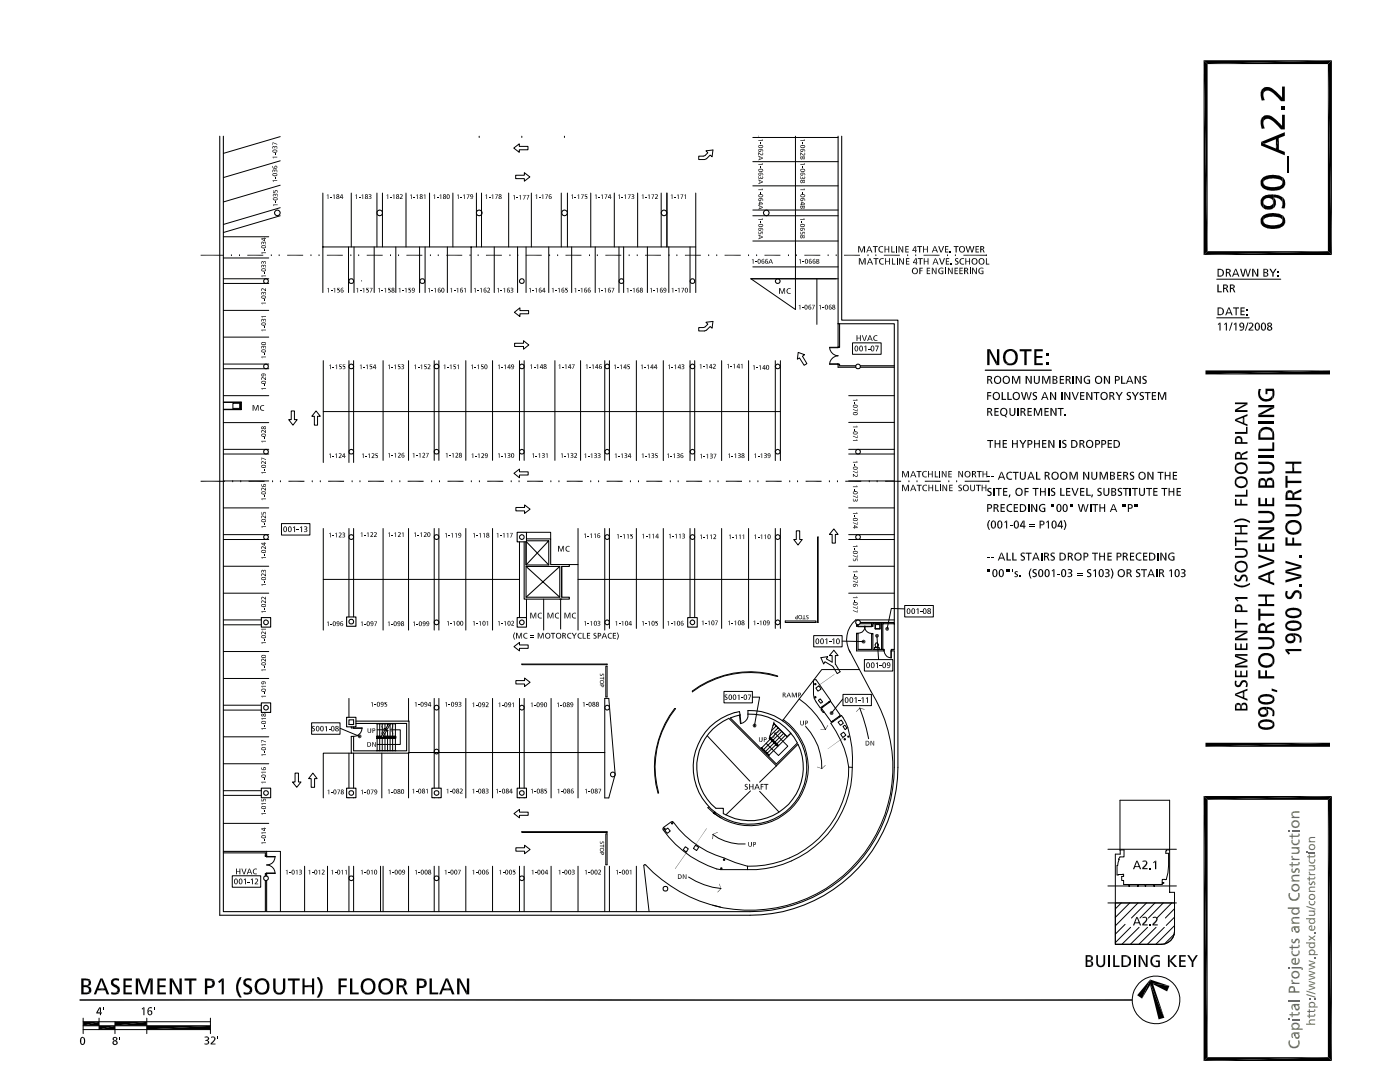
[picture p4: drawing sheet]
<svg xmlns="http://www.w3.org/2000/svg" width="279mm" height="216mm" viewBox="0 0 279 216" stroke-linecap="round" stroke-linejoin="round" font-family="sans-serif">
<g fill="#000">
<path d="M240.2 12l.8 38.1-.8 .8zM240.2 12l.8 .8v37.3zM241 12.8l24.8-.8-.8 .8zM240.2 12h25.6l-24.8 .8zM54.4 36h.9v.1h-.8zM54.4 31.3h.9v.1h-.8zM65.4 38.9l.1-.1v.9h-.1zM66.6 38.9l.2-.1v.9h-.2zM71.1 38.9l.1-.1v.9h-.1zM72.3 38.9l.2-.1v.9h-.2zM77.3 38.9l.2-.1v.9h-.2zM78.6 38.9l.1-.1v.9h-.1z"/>
<path d="M82 38.9l.2-.1v.9h-.2zM83.3 38.9l.1-.1v.9h-.1zM84.8 38.9l.1-.1v.9h-.1zM86.7 38.9l.1-.1v.9h-.1zM87.9 38.9l.2-.1v.9h-.2zM91.4 38.9l.1-.1v.9h-.1zM92.6 38.9l.2-.1v.9h-.2zM97.1 38.9l.1-.1v.9h-.1zM98.3 38.9l.1-.1v.9h-.1zM102.7 38.9v.9h-.1v-.8zM103.8 39l.2-.1v.9h-.2zM107.1 38.9l.1-.1v.9h-.1z"/>
<path d="M108.3 38.9l.1-.1v.9h-.1zM114.2 38.9l.1-.1v.9h-.1zM115.4 38.9l.2-.1v.9h-.2zM116.8 39.1h.3zM118.9 38.9l.1-.1v.9h-.1zM120.1 38.9l.2-.1v.9h-.2zM123.6 38.9l.1-.1v.9h-.1zM124.8 38.9l.1-.1v.9h-.1zM128.3 38.9l.1-.1v.9h-.1zM129.5 38.9l.1-.1v.9h-.1zM134.1 38.9l.1-.1v.9h-.1zM135.3 38.9l.1-.1v.9h-.1z"/>
<path d="M136.8 38.9l.1-.1v.9h-.1zM151.4 27.1l-.1 .1zM151.4 27.1h.2l-.3 .1zM151.3 28h.8l.2 .1h-1zM151.3 32.7h.8l.2 .2h-1zM151.3 37.8h.8l.2 .1h-1zM159.7 37.8h.8l.2 .1h-1zM159.7 28h.8l.2 .1h-1zM159.7 32.7h.8l.2 .2h-1zM52.2 55h.9v.1h-.8zM52.2 50.4h.9v.1h-.8zM54.5 40.8h.9v.1h-.8z"/>
<path d="M65.5 57.6l.2-.2v1h-.2zM66.8 57.6l.1-.2v1h-.1zM67.4 57.8h.2zM71.5 57.4v1h-.2v-.8zM72.6 57.6l.1-.2v1h-.1zM73.2 57.8h.2zM75.7 57.6l.1-.2v1h-.1zM76.9 57.6l.1-.2v1h-.1zM77.6 57.8h.2zM79.8 57.6l.1-.2v1h-.1zM81 57.6l.1-.2v1h-.1zM81.7 57.8h.2z"/>
<path d="M85.6 57.6l.2-.2v1h-.2zM86.9 57.6l.1-.2v1h-.1zM90.1 57.6l.1-.2v1h-.1zM91.3 57.6l.1-.2v1h-.1zM92.8 57.6l.1-.2v1h-.1zM94.8 57.6l.1-.2v1h-.1zM96 57.6l.1-.2v1h-.1zM99.6 57.4v1h-.2v-.8zM100.7 57.6l.1-.2v1h-.1zM105.9 57.4v1h-.1v-.8zM107 57.6l.1-.2v1h-.1zM110.3 57.6l.1-.2v1h-.1z"/>
<path d="M111.5 57.6l.2-.2v1h-.2zM112.9 57.8h.3zM114.9 57.6l.1-.2v1h-.1zM116.1 57.6l.1-.2v1h-.1zM119.7 57.4v1h-.1v-.8zM120.8 57.6l.1-.2v1h-.1zM125.3 57.6l.1-.2v1h-.1zM126.5 57.6l.1-.2v1h-.1zM130 57.6l.1-.2v1h-.1zM131.3 57.4v1h-.1v-.8zM134.2 57.6l.2-.2v1h-.2zM135.6 57.4v1h-.1v-.8z"/>
<path d="M150.4 51.7v.9h-.2v-.8zM151.3 43.7h.8l.2 .2h-1zM155.7 57.5l.3 1.1-.3-.9zM156.7 57.5v1.1h-.2v-.9zM159.7 51.8l.1-.1v.9h-.1zM159.7 43.7h.8l.1 .2h-.9zM171.6 49.1l.4 1.1-.1 .2-.4-1.1zM171.7 51.5l.4 1.1-.1 .2-.4-1.1zM172.4 49.3l.2-.2v1.3h-.2zM172.6 51.7l.2-.2v1.3h-.2zM179.5 49.1l.6 1-.1 .3-.5-1.1zM179.7 51.5l.5 1v.3l-.6-1.1z"/>
<path d="M186.2 53.4l.5 1v.3l-.6-1.1zM187.2 49.1h.3l.3 1.1-.1 .2zM187.4 51.5h.2l.4 1.1-.1 .2zM189.4 53.4l.5 1v.3l-.5-1.1zM192.7 49.1h.2l.3 1.1-.1 .2zM193.7 49.1l.3 1.1-.2 .2-.2-1.1zM194.2 53.4l.6 1-.1 .3-.5-1.1zM240.2 50.9l24.8-.8 .8 .8zM240.2 50.9l.8-.8h24zM247.5 53.6h.2l.4 1.4-.2 .2zM248.7 53.6l.3 1.4-.1 .2-.3-1.4zM250.2 53.6l.7 1.3-.1 .3-.7-1.3z"/>
<path d="M253.3 53.6h.3l.4 .8-.1 .2zM265 12.8l.8 38.1-.8-.8zM265 12.8l.8-.8v38.9zM52.2 60.4h.9v.1h-.8zM52.2 65.8h.9v.1h-.8zM52.2 63.1h.9v.1h-.8zM52.2 71.2h.9v.1h-.8zM52.2 77.4h.9v.2h-.8zM66 72.7v1h-.1v-.8zM67.1 72.9l.2-.2v1h-.2zM67.8 73.1h.2zM68.5 73.1h.2z"/>
<path d="M72 72.9l.1-.2v1h-.1zM73.4 72.7v1h-.2v-.8zM73.9 73.1h.2zM77.6 72.9l.2-.2v1h-.2zM78.9 72.9l.1-.2v1h-.1zM79.5 73.1h.3zM82.9 72.9l.1-.2v1h-.1zM84.1 72.9l.1-.2v1h-.1zM84.8 73.1h.2zM88.7 72.9l.2-.2v1h-.2zM90 72.9l.1-.2v1h-.1zM90.6 73.1h.2z"/>
<path d="M91.4 72.9l.2-.2v1h-.2zM94.2 72.9l.2-.2v1h-.2zM95.6 72.7v1h-.1v-.8zM96.1 73.1h.3zM99.6 72.9l.1-.2v1h-.1zM100.8 72.9l.1-.2v1h-.1zM106 72.8l.2-.1v.9h-.2zM107.3 72.8l.1-.1v.9h-.1zM111.7 72.8l.1-.1v.9h-.1zM112.9 72.8l.1-.1v.9h-.1zM117.1 72.8l.1-.1v.9h-.1zM118.4 72.7v.9h-.1v-.8z"/>
<path d="M122.7 72.9l.2-.2v1h-.2zM124 72.9l.1-.2v1h-.1zM125.3 73.1h.3zM128.1 72.9l.1-.2v1h-.1zM129.3 72.9l.2-.2v1h-.2zM133.7 72.7v1h-.1v-.8zM134.8 72.9l.1-.2v1h-.1zM139.8 72.8l.2-.2v1h-.2zM141.1 72.8l.1-.2v1h-.1zM145.3 72.7l.2-.1v.9h-.2zM146.6 72.7l.1-.1v.9h-.1zM148 72.7l.2-.1v.9h-.2z"/>
<path d="M150.5 73l.1-.1v.9h-.1zM151.8 72.9v.9h-.1v-.8zM159.7 60.8v1h-.1v-.8zM163.7 61l.1-.2v1h-.1zM170.2 79.8h.8l.2 .1h-1zM172 66.9h.2l.3 1-.1 .1zM172.9 69v1.1h-.2v-.9zM243.6 64.4v1.6h-.2v-1.4zM244.9 64.4v1.6h-.3v-1.4zM246.8 64.4v1.6h-.3v-1.4zM240.6 74.7l24.8-.8v.8zM240.6 73.9h24.8l-24.8 .8z"/>
<path d="M50.7 80.8l.3 1.2-.4-1zM51.6 80.8v1.2h-.1v-1zM52.2 88h.9v.1h-.8zM52.2 94.2h.9v.1h-.8zM52.2 99.5h.9v.1h-.8zM65.9 90.6l.1-.1v.9h-.1zM67.1 90.6l.1-.1v.9h-.1zM72.6 90.5v.9h-.2v-.8zM73.7 90.6l.1-.1v.9h-.1zM75.1 90.8h.2zM77.7 90.5l.1-.1v.9h-.1zM78.9 90.5l.1-.1v.9h-.1z"/>
<path d="M82.6 90.5l.1-.1v.9h-.1zM83.8 90.5l.1-.1v.9h-.1zM89.2 90.5l.1-.1v.9h-.1zM90.4 90.5l.1-.1v.9h-.1zM94.3 90.6l.1-.1v.9h-.1zM95.5 90.6l.2-.1v.9h-.2zM99.6 90.6l.1-.2v1h-.1zM100.8 90.6l.1-.2v1h-.1zM106.6 90.4v1h-.2v-.8zM107.7 90.6l.1-.2v1h-.1zM109.1 90.6l.2-.2v1h-.2zM112.3 90.4v1h-.2v-.8z"/>
<path d="M113.4 90.6l.1-.2v1h-.1zM116.8 90.6l.2-.1v.9h-.2zM118.1 90.6l.1-.1v.9h-.1zM122.9 90.6l.1-.1v.9h-.1zM124.1 90.6l.1-.1v.9h-.1zM128.3 90.6l.1-.1v.9h-.1zM129.5 90.6l.1-.1v.9h-.1zM130.9 90.8h.2zM133.4 90.6l.1-.1v.9h-.1zM134.6 90.6l.1-.1v.9h-.1zM140 90.7l.1-.1v.9h-.1zM141.3 90.6v.9h-.1v-.8z"/>
<path d="M145.5 90.6l.2-.1v.9h-.2zM146.8 90.6l.1-.1v.9h-.1zM150.7 90.6l.2-.1v.9h-.2zM152.1 90.5v.9h-.1v-.8zM170.2 85.1h.8l.2 .2h-1zM170.2 87.8h.8l.2 .2h-1zM170.2 92.2h.8l.2 .1h-1zM170.2 97.1h.8l.2 .1h-1zM180.3 94l.4 1-.1 .3-.4-1.2zM180.3 96.7l.4 1.1-.1 .2-.4-1.1zM181.2 94.1l.2-.1v1.3h-.2zM181.2 96.9l.2-.2v1.3h-.2z"/>
<path d="M188.2 94l.5 1v.3l-.6-1.1zM188.3 96.7l.5 1v.3l-.5-1.1zM191.5 94l.5 1v.3l-.6-1.1zM246.5 81.7l2-1.1 .5 .1-2.1 1.1zM251.1 82.6l2.6-1.3 .6 .1-2.6 1.4zM52.2 105h.9v.2h-.8zM52.2 111.2h.9v.1h-.8zM52.2 116.6h.9v.1h-.8zM58.9 105v1.2h-.2v-1zM60.3 105v1.2h-.2v-1zM65.9 106.4l.1-.1v.9h-.1zM67.1 106.4l.1-.1v.9h-.1z"/>
<path d="M72.2 106.3l.1-.1v.9h-.1zM73.4 106.3l.1-.1v.9h-.1zM77.8 106.2v.9h-.1v-.8zM78.9 106.3l.1-.1v.9h-.1zM80.4 106.3l.1-.1v.9h-.1zM82.8 106.3l.2-.1v.9h-.2zM84.1 106.3l.1-.1v.9h-.1zM89 106.5l.2-.2v1h-.2zM90.3 106.5l.1-.2v1h-.1zM91.1 106.3v1h-.1v-.8zM94.6 106.5l.1-.2v1h-.1zM95.8 106.5l.2-.2v1h-.2z"/>
<path d="M96.6 106.5l.1-.2v1h-.1zM99.3 106.5l.1-.2v1h-.1zM100.7 106.3v1h-.2v-.8zM101.3 106.5l.1-.2v1h-.1zM111.6 108.9l.3 1.2-.4-1zM112.6 108.9v1.2h-.2v-1zM116.8 106.6l.1-.2v1h-.1zM118 106.6l.1-.2v1h-.1zM118.7 106.6l.2-.2v1h-.2zM123.3 106.7l.1-.1v.9h-.1zM124.5 106.7l.2-.1v.9h-.2zM125.3 106.7l.1-.1v.9h-.1z"/>
<path d="M125.9 106.9h.3zM128.4 106.6l.1-.1v.9h-.1zM129.6 106.6l.2-.1v.9h-.2zM130.5 106.5v.9h-.1v-.8zM133.7 106.6l.1-.1v.9h-.1zM134.9 106.6l.1-.1v.9h-.1zM135.7 106.6l.1-.1v.9h-.1zM139.9 106.8l.1-.2v1h-.1zM141.1 106.8l.2-.2v1h-.2zM141.9 106.8l.1-.2v1h-.1zM145.7 106.8l.1-.2v1h-.1zM146.9 106.8l.1-.2v1h-.1z"/>
<path d="M147.7 106.8l.1-.2v1h-.1zM148.4 106.8l.1-.2v1h-.1zM150.7 106.8l.2-.2v1h-.2zM152 106.8l.1-.2v1h-.1zM152.7 106.8l.2-.2v1h-.2zM170.2 102.4h.8l.2 .1h-1zM170.2 109h.8l.2 .1h-1zM170.2 114h.8l.2 .2h-1zM170.2 119.2h.8l.2 .1h-1zM251.1 113l2.8-.9 .4 .3-3.2 1.1zM251.1 107l2.6-1.3 .6 .1-2.6 1.3zM256.5 113.7l2.7-.6 .5 .3-2.7 .6z"/>
<path d="M256.5 115.7l2.7-.7 .5 .3-3.2 .9zM52.2 122h.9v.1h-.8zM52.2 128.2h.9v.1h-.8zM52.2 125.5h.9v.1h-.8zM52.2 133.6h.9v.1h-.8zM52.2 138.9h.9v.1h-.8zM52.2 136.9h.9v.1h-.8zM65.6 124v.9h-.2v-.8zM72.2 124.1l.1-.1v.9h-.1zM77.6 124.1l.1-.1v.9h-.1zM82.6 124.1l.2-.1v.9h-.2zM89.4 124l.1-.1v.9h-.1z"/>
<path d="M90.6 124l.2-.1v.9h-.2zM94.6 124l.1-.1v.9h-.1zM95.8 124l.1-.1v.9h-.1zM97.3 124l.1-.1v.9h-.1zM99.6 124l.1-.1v.9h-.1zM100.8 124l.1-.1v.9h-.1zM103.3 126.3l.2 1.1-.3-1zM104.2 126.3v1.1h-.1v-1zM106.1 122.3l.3 1.1-.4-1zM107 122.3v1.1h-.1v-1zM107.6 126.3l.3 1.1-.4-1zM108.5 126.3v1.1h-.1v-1z"/>
<path d="M109.5 122.3l.3 1.1-.4-1zM110.4 122.3v1.1h-.1v-1zM112.9 122.3l.3 1.1-.4-1zM113.8 122.3v1.1h-.1v-1zM114.1 126.3h.2l.3 .5-.1 .2zM116.8 124l.1-.1v.9h-.1zM118 124l.2-.1v.9h-.2zM123 124l.1-.1v.9h-.1zM124.2 124l.2-.1v.9h-.2zM128.3 124l.1-.1v.9h-.1zM129.5 124l.2-.1v.9h-.2zM130.9 124.2h.2z"/>
<path d="M133.4 124l.1-.1v.9h-.1zM134.6 124l.1-.1v.9h-.1zM140.3 124l.1-.2v1h-.1zM141.5 124l.1-.2v1h-.1zM145.5 124l.2-.2v1h-.2zM146.8 124l.1-.2v1h-.1zM147.4 138.8l.2-.2v1.1h-.2zM150.6 124l.1-.2v1h-.1zM151.8 124l.1-.2v1h-.1zM158.2 138.2l.3 .8v.1l-.3-.8zM158.9 138.3l.1-.1v.9h-.1zM165.1 127.4v1.1h-.2v-.9z"/>
<path d="M164 141.3l1.8-1.3zM163.9 141.3l1.9-1.3zM166.5 127.4v1.1h-.2v-.9zM163 137l3.5-2.5zM163.1 137l3.4-2.4zM170.9 139.1v1.2h-.1v-1zM172 128h.3l-.3 .2zM172 127.8l.3 .2h-.3zM172 128.2l.3-.2-.1 .4zM172 127.8l.2-.1 .1 .3zM172.3 128v.4h-.1zM172.3 139.1v1.2h-.1v-1z"/>
<path d="M172.2 127.7l.1-.1v.4zM172.3 128l.3 .4h-.3zM172.3 127.6l.3 .1-.3 .3zM172.3 128l.4 .2-.1 .2zM172.6 127.7l.1 .1-.4 .2zM172.3 128h.4v.2zM172.3 128l.4-.2v.2zM173.2 139.1v1.2h-.1v-1zM174.6 126.9h.4l-.3 .1zM174.7 126.7l.3 .2h-.4zM174.7 127l.3-.1-.2 .3zM174.7 126.7l.1-.2 .2 .4z"/>
<path d="M175 126.9v.4l-.2-.1zM174.8 126.5h.2v.4zM175 126.9l.2 .3-.2 .1zM175.2 132.2v1.1h-.2v-.9zM175 126.5h.2l-.2 .4zM175 126.9l.3 .1-.1 .2zM175.2 126.5l.1 .2-.3 .2zM175 126.9h.4l-.1 .1zM175 126.9l.3-.2 .1 .2zM176.7 125.5h.3l-.3 .1zM176.7 125.3l.3 .2h-.3zM176.7 125.6l.3-.1-.1 .3z"/>
<path d="M176.9 125.1l.1 .4-.3-.2zM177 125.5v.4l-.1-.1zM176.9 125.1h.1v.4zM177 125.5l.2 .3-.2 .1zM177 125.1h.2l-.2 .4zM177 125.5l.4 .1-.2 .2zM177.2 125.1l.2 .2-.4 .2zM177 125.5h.4v.1zM177 125.5l.4-.2v.2zM183.3 121.4v1.1h-.2v-.9zM246.5 132.6l2-.8 .5 .2-2.2 .8zM246.5 127.3l2-1.1 .5 .1-2.1 1.1z"/>
<path d="M52.2 145.3h.9v.1h-.8zM52.2 143.3h.9v.1h-.8zM52.2 150.5h.9v.2h-.8zM52.2 148.5h.9v.2h-.8zM52.2 156h.9v.1h-.8zM52.2 154h.9v.1h-.8zM65.2 144.9v1h-.1v-.9zM65.7 157.6v.9h-.1v-.8zM71.4 146.9h.4l-.3 .2zM71.5 146.7l.3 .2h-.4zM71.5 147.1l.3-.2-.2 .3zM71.5 146.7l.1-.1 .2 .3z"/>
<path d="M71.8 146.9v.4l-.2-.1zM71.6 146.6h.2v.3zM71.8 146.9l.2 .3-.2 .1zM71.8 146.6h.2l-.2 .3zM71.8 146.9l.3 .2-.1 .1zM72 146.6l.1 .1-.3 .2zM71.8 146.9h.3v.2zM71.8 146.9l.3-.2v.2zM72.4 157.6v.9h-.1v-.8zM74.4 140.1v.9h-.1v-.8zM74.5 148.1l.3 .9-.4-.7zM76.5 145.6l-.5 .9z"/>
<path d="M76.5 145.6h.1l-.5 .9zM76 144.8l.6 .8zM76.9 140.4h.2zM77.6 157.6l.1-.1v.9h-.1zM77.9 145.6l.6 .9zM78.4 144.8l-.5 .8zM78.4 144.8l-.4 .8zM82.5 157.5l.1-.1v.9h-.1zM83.1 140.1v.9h-.1v-.8zM85.2 157.5l.1-.1v.9h-.1zM89.2 140.1v.9h-.1v-.8zM89.3 157.5l.2-.1v.9h-.2z"/>
<path d="M94.5 157.5l.1-.1v.9h-.1zM94.5 140.3l.1-.1v.9h-.1zM99.2 157.5l.2-.1v.9h-.2zM99.7 140.3l.1-.1v.9h-.1zM102.4 140.3l.1-.1v.9h-.1zM106.1 140.3l.2-.1v.9h-.2zM106.2 157.5l.1-.1v.9h-.1zM108.8 157.7h.2zM111.4 140.3l.1-.1v.9h-.1zM111.5 157.5l.1-.1v.9h-.1zM116.6 140.1v.9h-.1v-.8zM117 157.5l.1-.1v.9h-.1z"/>
<path d="M150.2 144.8h.4l-.3 .1zM150.3 144.6l.3 .2h-.4zM150.3 144.9l.3-.1-.2 .3zM150.3 144.6l.1-.2 .2 .4zM150.6 144.8v.4l-.2-.1zM150.4 144.4h.2v.4zM150.6 144.8l.2 .3-.2 .1zM150.6 144.4h.2l-.2 .4zM150.6 144.8l.3 .1-.1 .2zM150.8 144.4l.1 .2-.3 .2zM150.6 144.8h.4l-.1 .1zM150.6 144.8l.3-.2 .1 .2z"/>
<path d="M154.6 146.2l-.1 1.1-.2-.1zM154.6 146.2l-.1 1.1zM154.6 146.2l.9-.2-.9 .3zM154.6 146.3l1-.2zM163.9 141.3l2 2.8zM163.9 141.3l2 2.7zM163.1 153l.9 .3zM163.1 153.1l.9 .3zM164 153.3l.7-.6zM163.7 145.5h1zM164.7 152.7l-.7 .7zM163.7 145.6h1.1z"/>
<path d="M165.2 149.4l3.4-2.5zM165.2 149.5l3.5-2.5zM165.2 144.7l-.4 .9zM165.6 142.3h.3l-.2 .2zM165.7 142.1l.2 .2h-.3zM165.7 142.5l.2-.2-.1 .3zM165.8 141.9l.1 .4-.2-.2zM165.9 142.3v.4l-.1-.1zM165.9 144l1.8-1.3zM165.9 144.1l1.9-1.4zM165.8 141.9h.1v.4zM165.9 142.3l.3 .3-.3 .1z"/>
<path d="M165.9 141.9h.3l-.3 .4zM165.9 142.3l.4 .2-.1 .1zM166.2 141.9l.1 .2-.4 .2zM165.9 142.3h.4v.2zM165.9 142.3l.4-.2v.2zM165.8 140l2 2.7zM171.6 141.2l-.7 .8zM171.6 141.2l1 .3-1-.1zM171.6 141.4l1 .2zM173.9 147.8l.4 1-.4-.8zM240.6 149l24.8-.8v.8zM240.6 148.2h24.8l-24.8 .8z"/>
<path d="M48.2 173.3h.1l.4 1-.1 .2zM49.1 175.3v1.1h-.2v-.9zM50.5 175.3v1.1h-.2v-.9zM52.2 162.3h.9v.1h-.8zM52.2 160.3h.9v.1h-.8zM52.2 168.1h.9v.1h-.8zM52.2 166.1h.9v.1h-.8zM57.2 173.7l.2-.1v.9h-.2zM59.2 173.7l.2-.1v.9h-.2zM61.8 173.7l.1-.1v.9h-.1zM63.8 173.7l.1-.1v.9h-.1zM66.3 173.7l.2-.1v.9h-.2z"/>
<path d="M68.3 173.7l.2-.1v.9h-.2zM69 173.7l.2-.1v.9h-.2zM72.2 173.7l.1-.1v.9h-.1zM74.2 173.7l.1-.1v.9h-.1zM77.8 173.7l.1-.1v.9h-.1zM83 173.7l.1-.1v.9h-.1zM88.9 173.7l.2-.1v.9h-.2zM94.5 173.7l.1-.1v.9h-.1zM99.9 173.7l.1-.1v.9h-.1zM102.5 173.9h.2zM106.3 173.7l.1-.1v.9h-.1zM111.7 173.7l.1-.1v.9h-.1z"/>
<path d="M116.9 173.7l.2-.1v.9h-.2zM123.1 173.7l.2-.1v.9h-.2zM125.9 173.7l.1-.1v.9h-.1zM136.4 174.5l.4 .9-.4-.8zM137.2 169.8l-2.5 3.6zM141 165.3l-2.4 3.5zM142.3 166.4v1h-.1zM142.3 166.4v1zM142.3 166.4l.9-.4zM142.4 166.5l.9-.4zM143.5 176.4l.4 .9zM143.8 177.3l-.6 .7z"/>
<path d="M143.8 177.3l-.5 .8zM230.5 172l.3-.3v1.7h-.3zM27.8 195.2l1 2.7-.2 .5-1-2.7zM30 195.7l.5-.5v3.2h-.5zM34.5 195.2l1.3 2.6-.1 .6-1.4-2.6zM91.8 195.2l1.4 2.6-.2 .6-1.3-2.6zM229.5 195.5l-1.6 3.8-1-.7zM227.7 190.6l1 1.9-.1 .5-1-2zM229.5 195.5l.2 .7-1.8 3.1zM229.4 195.9l3 7.2-1.2 .3zM229.5 195.5l3.9 1.2-3.7-.5zM229.7 196.2l3.7 .5-.5 1.1z"/>
<path d="M229.4 195.9l.5-.2 2.5 7.4zM233.4 191.8l.4-.1 1.2 1.3h-.6zM234.4 190.6h.5l-1.1 1.1-.4-.1zM236.9 190.6h.4l.7 1-.2 .4zM16.6 203.9h3.2l-3.2 .8zM16.6 204.7l3.2-.8v.8zM19.8 204.7h3.1l-3.1 .7zM19.8 205.4l3.1-.7v.7zM22.9 203.9h6.4l-6.4 .8zM22.9 204.7l6.4-.8v.8zM28.8 201v1.6h-.2v-1.3zM29.3 204.7h12.7l-12.7 .7z"/>
<path d="M29.3 205.4l12.7-.7v.7z"/>
<path d="M251.8 17.9l.3-.2v1.4l.3 .9-.6 .1a2.55 2.55 0 0 1 0-2.2z" fill-rule="evenodd"/>
<path d="M252.1 17.6l1-.2a6.5 6.5 0 0 1 2.8 2.1v-2.2h.5v2.9h-.7l-.9-.9a2.63 2.63 0 0 0-2.2-1.2 .72 .72 0 0 0-.5 .9z" fill-rule="evenodd"/>
<path d="M54.4 34.6l.2 .4h.6v-.4l.1 .4-.3 .2-.4-.1-.2-.2z" fill-rule="evenodd"/>
<path d="M54.4 33.9l.1 .4-.1 .1z" fill-rule="evenodd"/>
<path d="M54.4 33.1h.1v.5z" fill-rule="evenodd"/>
<path d="M54.4 29.9l.2 .4h.6v-.4l.1 .4-.3 .2-.4-.1-.2-.2z" fill-rule="evenodd"/>
<path d="M54.4 29.2l.1 .4-.1 .1z" fill-rule="evenodd"/>
<path d="M54.4 36l.3 .2-.1 .1z" fill-rule="evenodd"/>
<path d="M54.4 31.3l.3 .2-.1 .1z" fill-rule="evenodd"/>
<path d="M54.4 28.4l.9 .3v.2l-.8-.4-.1 .5z" fill-rule="evenodd"/>
<path d="M54.5 39.5l.2 .3h.6v-.3l.1 .3-.3 .2h-.4l-.3-.2z" fill-rule="evenodd"/>
<path d="M54.5 38.7l.1 .5h-.1z" fill-rule="evenodd"/>
<path d="M54.4 34.6l.6-.1 .2 .1v.2l-.2-.1-.5 .1z" fill-rule="evenodd"/>
<path d="M54.4 29.9l.6-.1 .2 .1v.2l-.2-.1-.5 .1z" fill-rule="evenodd"/>
<path d="M54.5 37.9l.1 .4h.2l.1-.3v.4h-.4z" fill-rule="evenodd"/>
<path d="M54.5 33.8l.3 .1v.1l.4-.2v.4l-.1-.2h-.2v.3l-.3-.3-.1 .2z" fill-rule="evenodd"/>
<path d="M54.5 33.3l.1 .2h.2v-.4h.4v.3l-.2-.2-.1 .1v.4l-.4-.1z" fill-rule="evenodd"/>
<path d="M54.5 29.1l.3 .1v.1l.4-.2v.4l-.1-.2h-.2v.3l-.3-.3-.1 .2z" fill-rule="evenodd"/>
<path d="M54.5 39.5l.6-.1 .2 .1v.2l-.2-.2-.5 .2z" fill-rule="evenodd"/>
<path d="M54.6 38.7h.3v.2l.3-.2 .1 .3-.1-.2-.2 .1v.2l-.3-.3-.1 .2z" fill-rule="evenodd"/>
<path d="M54.8 33.2v.3z" fill-rule="evenodd"/>
<path d="M54.8 38.1v.2z" fill-rule="evenodd"/>
<path d="M54.9 33.4v.1h.2l.2-.4v.4l-.4 .2z" fill-rule="evenodd"/>
<path d="M54.9 37.9h.4v.4l-.1-.2h-.2l-.1 .2z" fill-rule="evenodd"/>
<path d="M54.9 35.3h.1v.3h-.1z" fill-rule="evenodd"/>
<path d="M54.9 30.6h.1v.3h-.1z" fill-rule="evenodd"/>
<path d="M55.2 33.9l.1 .5h-.1z" fill-rule="evenodd"/>
<path d="M55.2 29.2l.1 .5h-.1z" fill-rule="evenodd"/>
<path d="M55.3 38.7l.1 .5h-.1z" fill-rule="evenodd"/>
<path d="M55.3 38l.1 .4h-.1z" fill-rule="evenodd"/>
<path d="M65.2 38.9l.3-.1-.2 .2z" fill-rule="evenodd"/>
<path d="M65.9 39.3h.3v.1h-.3z" fill-rule="evenodd"/>
<path d="M66.4 38.9l.4-.1-.3 .2z" fill-rule="evenodd"/>
<path d="M67.1 39.3l.3-.1-.1 .3 .4 .1-.5 .1z" fill-rule="evenodd"/>
<path d="M67.1 38.9l.3-.2 .2 .1-.3 .1 .1 .3h-.2z" fill-rule="evenodd"/>
<path d="M67.4 38.9h.3l-.2 .3 .2 .2v.2h-.3l.2-.2-.4-.2 .4-.1z" fill-rule="evenodd"/>
<path d="M68.2 38.8h.2l-.5 .6h.6l-.1 .3h-.2v-.2h-.4z" fill-rule="evenodd"/>
<path d="M68.2 38.9l.2-.1v.6h-.5h.3z" fill-rule="evenodd"/>
<path d="M70.9 38.9l.3-.1-.2 .2z" fill-rule="evenodd"/>
<path d="M71.6 39.3h.3v.1h-.3z" fill-rule="evenodd"/>
<path d="M72.1 38.9l.4-.1-.3 .2z" fill-rule="evenodd"/>
<path d="M72.9 39.3l.2-.1-.1 .3 .4 .1-.5 .1z" fill-rule="evenodd"/>
<path d="M72.9 38.9l.2-.2 .3 .1-.4 .1 .2 .3h-.3z" fill-rule="evenodd"/>
<path d="M73.2 38.9h.2l-.2 .3 .2 .2v.2h-.2l.1-.2-.4-.2 .4-.1z" fill-rule="evenodd"/>
<path d="M73.6 39.6h.5l-.5 .1z" fill-rule="evenodd"/>
<path d="M73.6 38.8l.5 .1h-.5z" fill-rule="evenodd"/>
<path d="M73.8 38.9h.3v.3h-.2l.2 .2v.2h-.3l.2-.1-.1-.2h-.2l.3-.3z" fill-rule="evenodd"/>
<path d="M77.1 38.9l.4-.1-.3 .2z" fill-rule="evenodd"/>
<path d="M77.8 39.3h.3v.1h-.3z" fill-rule="evenodd"/>
<path d="M78.4 38.9l.3-.1-.3 .2z" fill-rule="evenodd"/>
<path d="M79.1 39.3l.2-.1-.1 .3 .4 .1-.5 .1z" fill-rule="evenodd"/>
<path d="M79.1 38.9l.2-.2 .3 .1-.4 .1 .2 .3h-.3z" fill-rule="evenodd"/>
<path d="M79.4 38.9h.2l-.1 .3 .2 .2-.1 .2h-.2l.1-.2-.3-.2 .3-.1z" fill-rule="evenodd"/>
<path d="M79.8 38.8h.5z" fill-rule="evenodd"/>
<path d="M80 38.9l.3-.1v.3l-.4 .5h.4v.1h-.5l.2-.3a.28 .28 0 0 0 .2-.3 .28 .28 0 0 0-.2-.2z" fill-rule="evenodd"/>
<path d="M81.8 38.9l.4-.1-.3 .2z" fill-rule="evenodd"/>
<path d="M82.5 39.3h.3v.1h-.3z" fill-rule="evenodd"/>
<path d="M83.1 38.9l.3-.1-.3 .2z" fill-rule="evenodd"/>
<path d="M83.8 39.3l.2-.1-.1 .3 .4 .1-.5 .1z" fill-rule="evenodd"/>
<path d="M83.8 38.9l.2-.2 .3 .1-.4 .1 .2 .3h-.3z" fill-rule="evenodd"/>
<path d="M84.1 38.9h.2l-.1 .3 .2 .2-.1 .2h-.2l.1-.2-.3-.2 .3-.1z" fill-rule="evenodd"/>
<path d="M84.5 38.9l.4-.1-.3 .2z" fill-rule="evenodd"/>
<path d="M86.5 38.9l.3-.1-.2 .2z" fill-rule="evenodd"/>
<path d="M87.2 39.3h.3v.1h-.3z" fill-rule="evenodd"/>
<path d="M87.7 38.9l.4-.1-.3 .2z" fill-rule="evenodd"/>
<path d="M88.4 39.3l.3-.1-.1 .3 .4 .1-.5 .1z" fill-rule="evenodd"/>
<path d="M88.4 38.9l.2-.2 .3 .1-.3 .1 .1 .3h-.2z" fill-rule="evenodd"/>
<path d="M88.7 38.9h.3l-.2 .3 .2 .2v.2h-.3l.2-.2-.4-.2 .4-.1z" fill-rule="evenodd"/>
<path d="M89.2 38.9l.2-.2 .3 .1-.4 .2v.5l.4 .1-.1 .1h-.3l-.1-.2z" fill-rule="evenodd"/>
<path d="M89.5 38.9l.2-.1v.2v.6h-.2l.1-.2z" fill-rule="evenodd"/>
<path d="M91.2 38.9l.3-.1-.2 .2z" fill-rule="evenodd"/>
<path d="M91.9 39.3h.3v.1h-.3z" fill-rule="evenodd"/>
<path d="M92.4 38.9l.4-.1-.3 .2z" fill-rule="evenodd"/>
<path d="M93.1 38.8h.6l-.4 .9h-.1l.4-.8z" fill-rule="evenodd"/>
<path d="M93.9 39.6h.4l-.4 .1z" fill-rule="evenodd"/>
<path d="M93.9 39.3h.4z" fill-rule="evenodd"/>
<path d="M93.9 38.9h.2h-.1l.1 .3h.3l-.1 .4h-.2l.2-.3h-.4z" fill-rule="evenodd"/>
<path d="M93.9 38.8a.36 .36 0 0 1 .4 0 .36 .36 0 0 1 .1 .4h-.3h.2v-.3z" fill-rule="evenodd"/>
<path d="M96.9 38.9l.3-.1-.3 .2z" fill-rule="evenodd"/>
<path d="M97.5 39.3h.4v.1h-.4z" fill-rule="evenodd"/>
<path d="M98.1 38.9l.3-.1-.2 .2z" fill-rule="evenodd"/>
<path d="M98.8 38.8h.6l-.4 .9h-.1l.3-.8z" fill-rule="evenodd"/>
<path d="M99.5 39.3l.3-.1-.1 .3 .4 .1-.5 .1z" fill-rule="evenodd"/>
<path d="M99.5 38.9l.2-.2 .3 .1-.3 .1 .1 .3h-.2z" fill-rule="evenodd"/>
<path d="M99.8 38.9h.3l-.2 .3 .2 .2v.2h-.3l.2-.2-.4-.2 .3-.1z" fill-rule="evenodd"/>
<path d="M102.4 39.1l.3-.2-.2 .3z" fill-rule="evenodd"/>
<path d="M103.1 39.4h.3v.1h-.3z" fill-rule="evenodd"/>
<path d="M103.6 39.1l.4-.2-.3 .3z" fill-rule="evenodd"/>
<path d="M104.4 38.9h.5l-.3 .9h-.2l.4-.8z" fill-rule="evenodd"/>
<path d="M105.1 38.9h.5l-.3 .9h-.1l.3-.8z" fill-rule="evenodd"/>
<path d="M106.8 38.9l.4-.1-.3 .2z" fill-rule="evenodd"/>
<path d="M107.5 39.3h.4v.1h-.4z" fill-rule="evenodd"/>
<path d="M108.1 38.9l.3-.1-.2 .2z" fill-rule="evenodd"/>
<path d="M108.8 38.8h.5l-.3 .9h-.1l.3-.8z" fill-rule="evenodd"/>
<path d="M109.5 39.2h.3l-.2 .1 .1 .3 .3 .1h-.3z" fill-rule="evenodd"/>
<path d="M109.6 38.9h.3h-.2l-.1 .3h.5v.4h-.3l.2-.2-.1-.2h-.4z" fill-rule="evenodd"/>
<path d="M109.6 39.2h.4z" fill-rule="evenodd"/>
<path d="M109.6 38.9l.5-.1-.1 .1z" fill-rule="evenodd"/>
<path d="M114 38.9l.3-.1-.2 .2z" fill-rule="evenodd"/>
<path d="M114.7 39.3h.3v.1h-.3z" fill-rule="evenodd"/>
<path d="M115.2 38.9l.4-.1-.3 .2z" fill-rule="evenodd"/>
<path d="M116 38.8h.5l-.3 .9h-.2l.4-.8z" fill-rule="evenodd"/>
<path d="M116.7 39.6l.4 .1h-.4z" fill-rule="evenodd"/>
<path d="M116.9 39.2h.3v.4h-.3l.2-.1v-.2z" fill-rule="evenodd"/>
<path d="M116.7 38.8h.5l-.4 .1v.2l.4 .1h-.5z" fill-rule="evenodd"/>
<path d="M118.7 38.9l.3-.1-.2 .2z" fill-rule="evenodd"/>
<path d="M119.4 39.3h.3v.1h-.3z" fill-rule="evenodd"/>
<path d="M119.9 38.9l.4-.1-.3 .2z" fill-rule="evenodd"/>
<path d="M120.7 38.8h.5l-.3 .9h-.2l.4-.8z" fill-rule="evenodd"/>
<path d="M121.7 38.8h.2l-.4 .6h.5l-.1 .3h-.1v-.2h-.5z" fill-rule="evenodd"/>
<path d="M121.8 38.9l.1-.1v.6h-.4h.3z" fill-rule="evenodd"/>
<path d="M123.4 38.9l.3-.1-.3 .2z" fill-rule="evenodd"/>
<path d="M124 39.3h.4v.1h-.4z" fill-rule="evenodd"/>
<path d="M124.6 38.9l.3-.1-.2 .2z" fill-rule="evenodd"/>
<path d="M125.3 38.8h.6l-.4 .9h-.1l.3-.8z" fill-rule="evenodd"/>
<path d="M126 39.6h.5l-.5 .1z" fill-rule="evenodd"/>
<path d="M126 38.8l.5 .1h-.4z" fill-rule="evenodd"/>
<path d="M126.2 38.9h.4l-.1 .3h-.1l.2 .2-.1 .2h-.3l.2-.1v-.2h-.3l.3-.3z" fill-rule="evenodd"/>
<path d="M128.1 38.9l.3-.1-.3 .2z" fill-rule="evenodd"/>
<path d="M128.7 39.3h.4v.1h-.4z" fill-rule="evenodd"/>
<path d="M129.3 38.9l.3-.1-.2 .2z" fill-rule="evenodd"/>
<path d="M130 38.8h.6l-.4 .9h-.1l.3-.8z" fill-rule="evenodd"/>
<path d="M130.7 38.8h.5z" fill-rule="evenodd"/>
<path d="M130.9 38.9l.3-.1 .1 .3-.4 .5h.4v.1h-.6l.2-.3a.28 .28 0 0 0 .2-.3 .28 .28 0 0 0-.2-.2z" fill-rule="evenodd"/>
<path d="M133.9 38.9l.3-.1-.3 .2z" fill-rule="evenodd"/>
<path d="M134.5 39.3h.4v.1h-.4z" fill-rule="evenodd"/>
<path d="M135.1 38.9l.3-.1-.2 .2z" fill-rule="evenodd"/>
<path d="M135.8 38.8h.6l-.4 .9h-.1l.3-.8z" fill-rule="evenodd"/>
<path d="M136.6 38.9l.3-.1-.2 .2z" fill-rule="evenodd"/>
<path d="M151.3 35.2h.2l-.1 .5z" fill-rule="evenodd"/>
<path d="M151.6 28.4h.2v.4h-.2z" fill-rule="evenodd"/>
<path d="M151.6 33.2h.2v.3h-.2z" fill-rule="evenodd"/>
<path d="M151.6 38.3h.2v.3h-.2z" fill-rule="evenodd"/>
<path d="M151.4 29.8l.4-.1v.3v-.1l-.2-.1-.2 .4z" fill-rule="evenodd"/>
<path d="M151.3 34.6l.5-.1v.3l-.1-.2h-.2l-.1 .4z" fill-rule="evenodd"/>
<path d="M151.3 39.7l.5-.2v.3l-.1-.1h-.2l-.1 .3z" fill-rule="evenodd"/>
<path d="M151.8 29.8v.4z" fill-rule="evenodd"/>
<path d="M151.8 34.6v.4z" fill-rule="evenodd"/>
<path d="M151.8 39.7v.3z" fill-rule="evenodd"/>
<path d="M151.4 30l.2 .2 .2-.1v-.4l.4 .1v.3l-.1-.2-.3-.1v.5h-.4z" fill-rule="evenodd"/>
<path d="M151.4 34.8l.2 .1 .2-.1v-.3h.4v.3l-.1-.2h-.3v.5l-.4-.1z" fill-rule="evenodd"/>
<path d="M151.4 35.3l.2 .3 .2-.1v-.2l.3 .3 .1-.2v.3h-.2l-.2-.2v.2h-.3z" fill-rule="evenodd"/>
<path d="M151.4 39.8l.2 .2 .2-.1v-.4l.4 .1v.3l-.1-.2h-.3v.4h-.4z" fill-rule="evenodd"/>
<path d="M151.4 29.3l.3 .1 .5-.1v.2h-.6h-.2z" fill-rule="evenodd"/>
<path d="M151.3 30.4l.4 .2a.26 .26 0 0 0 .2 .2 .26 .26 0 0 0 .3-.2v.3l-.3 .1-.4-.4v.4h-.2z" fill-rule="evenodd"/>
<path d="M151.4 34l.3 .2 .5-.2v.2l-.6 .1-.2-.1z" fill-rule="evenodd"/>
<path d="M151.4 39.1l.3 .1 .5-.1v.2l-.6 .1-.2-.1z" fill-rule="evenodd"/>
<path d="M152.1 27.8l.2 .3-.3-.2z" fill-rule="evenodd"/>
<path d="M151.3 31.1l1 .4v.1l-.6-.2-.1 .4v-.5l-.3-.1z" fill-rule="evenodd"/>
<path d="M151.7 31.4v.3l.4-.2 .2 .1-1 .4 .3-.2z" fill-rule="evenodd"/>
<path d="M152.1 32.5l.2 .4-.3-.3z" fill-rule="evenodd"/>
<path d="M151.3 35.8l1 .4v.2l-.6-.3-.1 .4v-.4l-.3-.1z" fill-rule="evenodd"/>
<path d="M151.7 36.1v.3l.4-.1 .2 .1-1 .3 .3-.2z" fill-rule="evenodd"/>
<path d="M152.1 37.6l.2 .3-.3-.2z" fill-rule="evenodd"/>
<path d="M151.3 29.1l.6-.2 .4 .2v.2l-.1 .2-.1-.4h-.5l-.2 .4z" fill-rule="evenodd"/>
<path d="M152.2 29.8l.1 .5-.2-.1z" fill-rule="evenodd"/>
<path d="M152.1 30.4l.2 .2-.1 .3z" fill-rule="evenodd"/>
<path d="M151.3 33.8l.6-.1 .4 .1v.2l-.1 .2-.1-.3-.5-.1-.2 .4z" fill-rule="evenodd"/>
<path d="M152.2 34.5l.1 .5h-.2z" fill-rule="evenodd"/>
<path d="M152.1 35.2l.2 .1-.1 .4z" fill-rule="evenodd"/>
<path d="M151.3 38.9l.6-.2 .4 .2v.2l-.1 .2-.1-.4h-.5l-.2 .4z" fill-rule="evenodd"/>
<path d="M152.2 39.6l.1 .5-.2-.1z" fill-rule="evenodd"/>
<path d="M159.7 35.2h.2l-.1 .5z" fill-rule="evenodd"/>
<path d="M160 38.3h.1v.3h-.1z" fill-rule="evenodd"/>
<path d="M160 28.4h.1v.4h-.1z" fill-rule="evenodd"/>
<path d="M159.9 31.4v.3h.2v-.2l-.1 .3h-.2z" fill-rule="evenodd"/>
<path d="M160 33.2h.1v.3h-.1z" fill-rule="evenodd"/>
<path d="M159.9 36.1v.3h.2v-.2l-.1 .4-.2-.1z" fill-rule="evenodd"/>
<path d="M159.7 39.7l.5-.2v.3l-.1-.1h-.2l-.1 .3z" fill-rule="evenodd"/>
<path d="M159.8 29.8l.4-.1v.3v-.1l-.3-.1-.1 .4z" fill-rule="evenodd"/>
<path d="M159.7 34.6l.5-.1v.3l-.1-.2h-.2l-.1 .4z" fill-rule="evenodd"/>
<path d="M160.2 39.7v.3z" fill-rule="evenodd"/>
<path d="M160.2 29.8v.4z" fill-rule="evenodd"/>
<path d="M160.2 34.6v.4z" fill-rule="evenodd"/>
<path d="M159.8 39.8l.2 .2 .2-.1v-.4l.4 .1v.3l-.1-.2h-.3l-.1 .4h-.3z" fill-rule="evenodd"/>
<path d="M159.8 30l.2 .2 .2-.1v-.4l.4 .1v.3l-.1-.2-.3-.1-.1 .5h-.3z" fill-rule="evenodd"/>
<path d="M160.3 31.4l.1 .3 .2-.2-.1 .3h-.2z" fill-rule="evenodd"/>
<path d="M159.8 34.8l.2 .1 .2-.1v-.3h.4v.3l-.1-.2h-.3l-.1 .5-.3-.1z" fill-rule="evenodd"/>
<path d="M159.8 35.4l.1 .2h.2v-.3l.3 .3 .2-.2v.3l-.2 .1-.2-.2-.1 .1-.2 .1z" fill-rule="evenodd"/>
<path d="M160.3 36.1l.1 .3 .2-.2-.1 .3h-.2z" fill-rule="evenodd"/>
<path d="M159.8 39.1l.3 .1 .5-.1v.2l-.6 .1-.2-.1z" fill-rule="evenodd"/>
<path d="M159.8 29.3l.3 .1 .5-.1v.2h-.6h-.2z" fill-rule="evenodd"/>
<path d="M159.7 30.4l.4 .2a.26 .26 0 0 0 .2 .3 .26 .26 0 0 0 .3-.2v.3h-.3l-.4-.4v.4h-.2z" fill-rule="evenodd"/>
<path d="M159.8 34l.3 .2 .5-.2v.2l-.6 .1-.2-.1z" fill-rule="evenodd"/>
<path d="M160.4 37.7l.1-.1 .2 .3z" fill-rule="evenodd"/>
<path d="M160.4 27.9l.1-.1 .2 .3z" fill-rule="evenodd"/>
<path d="M159.7 31.2h1l-.1 .6v-.4h-.3v.3h-.2v-.3h-.2l-.1 .4z" fill-rule="evenodd"/>
<path d="M160.4 32.6l.1-.1 .2 .4z" fill-rule="evenodd"/>
<path d="M159.7 36h1l-.1 .5v-.4h-.3v.3h-.2v-.3h-.2l-.1 .4z" fill-rule="evenodd"/>
<path d="M159.7 38.9l.6-.2 .4 .2v.2l-.1 .2-.1-.4h-.6l-.1 .4z" fill-rule="evenodd"/>
<path d="M160.6 39.6l.1 .5-.2-.1z" fill-rule="evenodd"/>
<path d="M159.7 29.1l.6-.2 .4 .2v.2l-.1 .2-.1-.4h-.6l-.1 .4z" fill-rule="evenodd"/>
<path d="M160.6 29.8l.1 .5-.2-.1z" fill-rule="evenodd"/>
<path d="M160.5 30.5l.2 .1-.1 .4z" fill-rule="evenodd"/>
<path d="M159.7 33.8l.6-.1 .4 .1v.2l-.1 .2-.1-.3-.6-.1-.1 .4z" fill-rule="evenodd"/>
<path d="M160.6 34.5l.1 .5h-.2z" fill-rule="evenodd"/>
<path d="M160.5 35.2l.2 .2-.1 .3z" fill-rule="evenodd"/>
<path d="M251.9 35.6l.2-.2v1.1l.4 .5 1.1 .3h.8l1-.1 .4-.4 .1-1.5 .2 .2a1.34 1.34 0 0 1 .3 1.6 2.36 2.36 0 0 1-2.1 1h-.6a1.81 1.81 0 0 1-2.1-1.9z" fill-rule="evenodd"/>
<path d="M252 23.4l.1-.1 .1 1.7 .2 .6-.6 .1a2.28 2.28 0 0 1 .2-2.3z" fill-rule="evenodd"/>
<path d="M251.7 28.3l2.9 1.3 .6-2v2.2l1.2 .5v.7l-4.7-2z" fill-rule="evenodd"/>
<path d="M251.7 28.3l4.7-1.9v.7l-1.2 .5-.6 2v-1.8l-2.3 .9z" fill-rule="evenodd"/>
<path d="M252.1 35.3a4.1 4.1 0 0 1 3.8 0v1.2a1.35 1.35 0 0 0-1.5-.9h-1l-.7 .2a.74 .74 0 0 0-.6 .7z" fill-rule="evenodd"/>
<path d="M252.1 23.2l1-.2a6.5 6.5 0 0 1 2.8 2.1v-2.2h.5v2.9h-.7l-.9-.9a2.63 2.63 0 0 0-2.2-1.2 .72 .72 0 0 0-.5 .9z" fill-rule="evenodd"/>
<path d="M255.7 21.1h.7v.7h-.7z" fill-rule="evenodd"/>
<path d="M52.2 59.1l.2 .3h.6v-.3l.1 .3-.4 .2h-.4l-.2-.2z" fill-rule="evenodd"/>
<path d="M52.2 58.3l.1 .5h-.1z" fill-rule="evenodd"/>
<path d="M52.2 57.7v-.1v.5z" fill-rule="evenodd"/>
<path d="M52.2 53.6l.2 .4h.6v-.4l.1 .4-.4 .2-.4-.1-.2-.2z" fill-rule="evenodd"/>
<path d="M52.2 52.9l.1 .4-.1 .1z" fill-rule="evenodd"/>
<path d="M52.2 52.2l.1 .4-.1 .1z" fill-rule="evenodd"/>
<path d="M52.2 49l.2 .4h.6v-.4l.1 .4-.4 .2-.4-.1-.2-.2z" fill-rule="evenodd"/>
<path d="M52.2 48.3l.1 .4-.1 .1z" fill-rule="evenodd"/>
<path d="M52.2 55l.2 .2-.1 .1z" fill-rule="evenodd"/>
<path d="M52.2 50.4l.2 .2-.1 .1z" fill-rule="evenodd"/>
<path d="M52.2 47.5l.5 .5v-.6l.4 .1v.2h-.2v.4h-.2l-.5-.3z" fill-rule="evenodd"/>
<path d="M52.2 47.5h.5v.5v-.3h-.5z" fill-rule="evenodd"/>
<path d="M52.2 59.1l.6-.1 .2 .1v.2l-.3-.2-.5 .2z" fill-rule="evenodd"/>
<path d="M52.2 53.6h.6h.2v.2l-.3-.1-.5 .1z" fill-rule="evenodd"/>
<path d="M52.2 49l.6-.1 .2 .1v.2l-.3-.1-.5 .1z" fill-rule="evenodd"/>
<path d="M52.2 58.3h.3l.1 .2 .1-.2h.2l.1 .3-.3-.2v.3h-.2v-.3h-.2l-.1 .2z" fill-rule="evenodd"/>
<path d="M52.2 57.6h.4l.4 .4v-.5h.1v.6l-.4-.2a.26 .26 0 0 0-.2-.2 .26 .26 0 0 0-.3 .2z" fill-rule="evenodd"/>
<path d="M52.2 52.9l.3-.1 .1 .2 .1-.1 .2-.1 .1 .4-.3-.2v.3h-.2v-.3h-.2l-.1 .2z" fill-rule="evenodd"/>
<path d="M52.2 52.2l.3-.1 .1 .2 .1-.1 .2-.1 .1 .4-.3-.3v.4h-.2v-.3h-.2l-.1 .2z" fill-rule="evenodd"/>
<path d="M52.2 48.3l.3-.1 .1 .2 .1-.1 .2-.1 .1 .4-.3-.3v.4h-.2v-.3h-.2l-.1 .2z" fill-rule="evenodd"/>
<path d="M52.7 54.3h.1v.4h-.1z" fill-rule="evenodd"/>
<path d="M52.7 49.7h.1v.3h-.1z" fill-rule="evenodd"/>
<path d="M53 58.3l.1 .5h-.1z" fill-rule="evenodd"/>
<path d="M53 52.9l.1 .5h-.1z" fill-rule="evenodd"/>
<path d="M53 52.2l.1 .5h-.1z" fill-rule="evenodd"/>
<path d="M53 48.3l.1 .5h-.1z" fill-rule="evenodd"/>
<path d="M54.5 40.8l.2 .3z" fill-rule="evenodd"/>
<path d="M55 40.1h.1v.4h-.1z" fill-rule="evenodd"/>
<path d="M65.3 57.6l.4-.2-.3 .3z" fill-rule="evenodd"/>
<path d="M66 58h.3v.1h-.3z" fill-rule="evenodd"/>
<path d="M66.5 57.6l.4-.2-.3 .3z" fill-rule="evenodd"/>
<path d="M67.3 58.3h.4l-.4 .1z" fill-rule="evenodd"/>
<path d="M67.5 57.9h.3v.4h-.3l.2-.1v-.2z" fill-rule="evenodd"/>
<path d="M67.3 57.4h.5l-.4 .1v.3l.4 .1h-.5z" fill-rule="evenodd"/>
<path d="M68 57.9h.3h-.1l-.1 .3 .4 .1-.3 .1z" fill-rule="evenodd"/>
<path d="M68 57.6l.4-.1-.2 .1-.1 .3h.4v.4h-.2l.2-.2-.1-.2h-.4z" fill-rule="evenodd"/>
<path d="M68.1 57.8l.4 .1z" fill-rule="evenodd"/>
<path d="M68.1 57.5l.4-.1v.2z" fill-rule="evenodd"/>
<path d="M71.1 57.6l.4-.2-.3 .3z" fill-rule="evenodd"/>
<path d="M71.8 58h.3v.1h-.3z" fill-rule="evenodd"/>
<path d="M72.3 57.6l.4-.2-.3 .3z" fill-rule="evenodd"/>
<path d="M73.1 58.3h.4l-.4 .1z" fill-rule="evenodd"/>
<path d="M73.3 57.9h.3v.4h-.3l.2-.1v-.2z" fill-rule="evenodd"/>
<path d="M73.1 57.4h.5l-.4 .1v.3l.4 .1h-.5z" fill-rule="evenodd"/>
<path d="M73.8 57.4h.5l-.3 1h-.1l.3-.9z" fill-rule="evenodd"/>
<path d="M75.5 57.6l.3-.2-.2 .3z" fill-rule="evenodd"/>
<path d="M76.2 58h.3v.1h-.3z" fill-rule="evenodd"/>
<path d="M76.7 57.6l.3-.2-.2 .3z" fill-rule="evenodd"/>
<path d="M77.5 58.3h.4l-.4 .1z" fill-rule="evenodd"/>
<path d="M77.6 57.9h.4l-.1 .4h-.3l.3-.1v-.2z" fill-rule="evenodd"/>
<path d="M77.5 57.4h.5l-.4 .1v.3l.3 .1h-.4z" fill-rule="evenodd"/>
<path d="M78.2 58l.2-.1-.1 .4h.4h-.5z" fill-rule="evenodd"/>
<path d="M78.2 57.5l.3-.1 .2 .1h-.3l-.1 .2 .1 .1h-.2z" fill-rule="evenodd"/>
<path d="M78.4 57.5h.3l-.2 .4 .2 .1v.3h-.3l.2-.2-.4-.2 .4-.2z" fill-rule="evenodd"/>
<path d="M79.5 57.6l.4-.2-.3 .3z" fill-rule="evenodd"/>
<path d="M80.2 58h.4v.1h-.4z" fill-rule="evenodd"/>
<path d="M80.8 57.6l.3-.2-.2 .3z" fill-rule="evenodd"/>
<path d="M81.5 58.3h.5l-.5 .1z" fill-rule="evenodd"/>
<path d="M81.7 57.9h.3v.4h-.3l.2-.1v-.2z" fill-rule="evenodd"/>
<path d="M81.5 57.4h.5l-.3 .1v.3l.3 .1h-.5z" fill-rule="evenodd"/>
<path d="M82.3 58.3h.4l-.5 .1z" fill-rule="evenodd"/>
<path d="M82.3 58h.4z" fill-rule="evenodd"/>
<path d="M82.2 57.6l.3-.1-.2 .1 .1 .3h.4l-.1 .4h-.3l.3-.3h-.4z" fill-rule="evenodd"/>
<path d="M82.3 57.5a.36 .36 0 0 1 .4 0 .36 .36 0 0 1 .1 .4h-.3l.1-.1v-.2z" fill-rule="evenodd"/>
<path d="M85.4 57.6l.4-.2-.3 .3z" fill-rule="evenodd"/>
<path d="M86.1 58h.3v.1h-.3z" fill-rule="evenodd"/>
<path d="M86.7 57.6l.3-.2-.3 .3z" fill-rule="evenodd"/>
<path d="M87.4 57.9h.3h-.2v.3l.4 .1-.4 .1z" fill-rule="evenodd"/>
<path d="M87.4 57.6l.4-.1-.3 .1v.3h.4v.4h-.2l.1-.2v-.2h-.4z" fill-rule="evenodd"/>
<path d="M87.5 57.8l.4 .1z" fill-rule="evenodd"/>
<path d="M87.5 57.5l.4-.1v.2z" fill-rule="evenodd"/>
<path d="M88.1 57.5l.2-.1 .3 .1-.4 .2v.5l.4 .1-.1 .1h-.3l-.1-.2z" fill-rule="evenodd"/>
<path d="M88.4 57.5h.2l.1 .2-.1 .6h-.2l.2-.3z" fill-rule="evenodd"/>
<path d="M89.9 57.6l.3-.2-.2 .3z" fill-rule="evenodd"/>
<path d="M90.6 58h.3v.1h-.3z" fill-rule="evenodd"/>
<path d="M91.1 57.6l.3-.2-.2 .3z" fill-rule="evenodd"/>
<path d="M91.8 57.9h.3h-.1l-.1 .3 .4 .1-.3 .1z" fill-rule="evenodd"/>
<path d="M91.9 57.6l.3-.1-.2 .1-.1 .3h.4l.1 .4h-.3l.2-.2-.1-.2h-.4z" fill-rule="evenodd"/>
<path d="M91.9 57.8l.4 .1z" fill-rule="evenodd"/>
<path d="M91.9 57.5l.5-.1-.1 .2z" fill-rule="evenodd"/>
<path d="M92.6 57.6l.3-.2-.2 .3z" fill-rule="evenodd"/>
<path d="M94.6 57.6l.3-.2-.2 .3z" fill-rule="evenodd"/>
<path d="M95.3 58h.3v.1h-.3z" fill-rule="evenodd"/>
<path d="M95.8 57.6l.3-.2-.2 .3z" fill-rule="evenodd"/>
<path d="M96.5 57.9h.3h-.1l-.1 .3 .4 .1-.3 .1z" fill-rule="evenodd"/>
<path d="M96.6 57.6l.3-.1-.2 .1-.1 .3h.5v.4h-.3l.2-.2-.1-.2h-.4z" fill-rule="evenodd"/>
<path d="M96.6 57.8l.4 .1z" fill-rule="evenodd"/>
<path d="M96.6 57.5l.5-.1-.1 .2z" fill-rule="evenodd"/>
<path d="M97.2 57.5h.5z" fill-rule="evenodd"/>
<path d="M97.5 57.5h.2l.1 .3-.4 .5h.4v.1h-.6l.3-.4a.28 .28 0 0 0 .1-.2 .28 .28 0 0 0-.1-.3z" fill-rule="evenodd"/>
<path d="M99.2 57.6l.4-.2-.3 .3z" fill-rule="evenodd"/>
<path d="M99.9 58h.3v.1h-.3z" fill-rule="evenodd"/>
<path d="M100.5 57.6l.3-.2-.3 .3z" fill-rule="evenodd"/>
<path d="M101.2 57.9h.3h-.2v.3l.4 .1-.4 .1z" fill-rule="evenodd"/>
<path d="M101.2 57.6l.4-.1-.3 .1v.3h.4v.4h-.2l.1-.2v-.2h-.4z" fill-rule="evenodd"/>
<path d="M101.3 57.8l.4 .1z" fill-rule="evenodd"/>
<path d="M101.3 57.5l.4-.1v.2z" fill-rule="evenodd"/>
<path d="M101.9 58.3h.5l-.5 .1z" fill-rule="evenodd"/>
<path d="M101.9 57.4l.5 .1-.5 .1z" fill-rule="evenodd"/>
<path d="M102.1 57.5l.3 .1v.2l-.2 .1 .2 .1v.3h-.3l.2-.1-.1-.2h-.2l.3-.3z" fill-rule="evenodd"/>
<path d="M105.6 57.6l.3-.2-.2 .3z" fill-rule="evenodd"/>
<path d="M106.3 58h.3v.1h-.3z" fill-rule="evenodd"/>
<path d="M106.8 57.6l.3-.2-.2 .3z" fill-rule="evenodd"/>
<path d="M107.5 57.9h.3h-.1v.3l.3 .1-.3 .1z" fill-rule="evenodd"/>
<path d="M107.6 57.6l.3-.1-.2 .1v.3h.3l.1 .4h-.3l.2-.2-.1-.2h-.4z" fill-rule="evenodd"/>
<path d="M107.7 57.8l.3 .1z" fill-rule="evenodd"/>
<path d="M107.7 57.5l.4-.1-.1 .2z" fill-rule="evenodd"/>
<path d="M108.5 57.4h.3l-.5 .6h.6l-.1 .4h-.2v-.2h-.4z" fill-rule="evenodd"/>
<path d="M108.6 57.5l.2-.1v.6h-.5h.3z" fill-rule="evenodd"/>
<path d="M110.1 57.6l.3-.2-.2 .3z" fill-rule="evenodd"/>
<path d="M110.8 58h.3v.1h-.3z" fill-rule="evenodd"/>
<path d="M111.3 57.6l.4-.2-.3 .3z" fill-rule="evenodd"/>
<path d="M112.1 57.9h.3h-.2v.3l.4 .1-.4 .1z" fill-rule="evenodd"/>
<path d="M112.1 57.6l.3-.1-.2 .1v.3h.4v.4h-.2l.1-.2-.1-.2h-.3z" fill-rule="evenodd"/>
<path d="M112.2 57.8l.4 .1z" fill-rule="evenodd"/>
<path d="M112.2 57.5l.4-.1v.2z" fill-rule="evenodd"/>
<path d="M112.8 58.3h.4l-.4 .1z" fill-rule="evenodd"/>
<path d="M113 57.9h.3v.4h-.3l.2-.1v-.2z" fill-rule="evenodd"/>
<path d="M112.8 57.4h.5l-.4 .1v.3l.4 .1h-.5z" fill-rule="evenodd"/>
<path d="M114.6 57.6l.4-.2-.3 .3z" fill-rule="evenodd"/>
<path d="M115.3 58h.4v.1h-.4z" fill-rule="evenodd"/>
<path d="M115.9 57.6l.3-.2-.2 .3z" fill-rule="evenodd"/>
<path d="M116.6 57.9h.3h-.1l-.1 .3 .4 .1-.3 .1z" fill-rule="evenodd"/>
<path d="M116.6 57.6l.4-.1-.2 .1-.1 .3h.4v.4h-.2l.2-.2-.1-.2h-.4z" fill-rule="evenodd"/>
<path d="M116.7 57.8l.4 .1z" fill-rule="evenodd"/>
<path d="M116.7 57.5l.4-.1v.2z" fill-rule="evenodd"/>
<path d="M117.3 57.9h.3h-.1l-.1 .3 .4 .1-.3 .1z" fill-rule="evenodd"/>
<path d="M117.3 57.6l.4-.1-.2 .1-.1 .3h.5v.4h-.3l.2-.2-.1-.2h-.4z" fill-rule="evenodd"/>
<path d="M117.4 57.8l.4 .1z" fill-rule="evenodd"/>
<path d="M117.4 57.5l.5-.1-.1 .2z" fill-rule="evenodd"/>
<path d="M119.4 57.6l.3-.2-.2 .3z" fill-rule="evenodd"/>
<path d="M120.1 58h.3v.1h-.3z" fill-rule="evenodd"/>
<path d="M120.6 57.6l.3-.2-.2 .3z" fill-rule="evenodd"/>
<path d="M121.3 57.9h.3h-.1v.3l.3 .1-.3 .1z" fill-rule="evenodd"/>
<path d="M121.4 57.6l.3-.1-.2 .1v.3h.3l.1 .4h-.3l.2-.2-.1-.2h-.4z" fill-rule="evenodd"/>
<path d="M121.5 57.8l.3 .1z" fill-rule="evenodd"/>
<path d="M121.5 57.5l.4-.1-.1 .2z" fill-rule="evenodd"/>
<path d="M122 57.4h.6l-.3 1h-.2l.4-.9z" fill-rule="evenodd"/>
<path d="M125.1 57.6l.3-.2-.3 .3z" fill-rule="evenodd"/>
<path d="M125.7 58h.4v.1h-.4z" fill-rule="evenodd"/>
<path d="M126.3 57.6l.3-.2-.2 .3z" fill-rule="evenodd"/>
<path d="M127 57.9h.3h-.1l-.1 .3 .4 .1-.3 .1z" fill-rule="evenodd"/>
<path d="M127 57.6l.4-.1-.2 .1-.1 .3h.5v.4h-.3l.2-.2-.1-.2h-.4z" fill-rule="evenodd"/>
<path d="M127.1 57.8l.4 .1z" fill-rule="evenodd"/>
<path d="M127.1 57.5l.5-.1-.1 .2z" fill-rule="evenodd"/>
<path d="M127.8 58l.2-.1-.1 .4h.4h-.5z" fill-rule="evenodd"/>
<path d="M127.8 57.5l.3-.1 .1 .1h-.3l-.1 .2 .2 .1h-.2z" fill-rule="evenodd"/>
<path d="M128 57.5h.3l-.2 .4 .2 .1v.3h-.3l.2-.2-.4-.2 .3-.2z" fill-rule="evenodd"/>
<path d="M129.8 57.6l.3-.2-.3 .3z" fill-rule="evenodd"/>
<path d="M130.4 58h.4v.1h-.4z" fill-rule="evenodd"/>
<path d="M131 57.6l.3-.2-.2 .3z" fill-rule="evenodd"/>
<path d="M131.7 57.9h.3h-.1l-.1 .3 .4 .1-.3 .1z" fill-rule="evenodd"/>
<path d="M131.7 57.6l.4-.1-.2 .1-.1 .3 .5 .1-.1 .3h-.2l.2-.2-.1-.2h-.4z" fill-rule="evenodd"/>
<path d="M131.8 57.8l.4 .1z" fill-rule="evenodd"/>
<path d="M131.8 57.5l.4-.1v.2z" fill-rule="evenodd"/>
<path d="M132.5 58.3h.4l-.5 .1z" fill-rule="evenodd"/>
<path d="M132.5 58h.4z" fill-rule="evenodd"/>
<path d="M132.4 57.6l.3-.1-.2 .1 .1 .3h.4l-.1 .4h-.3l.3-.3h-.4z" fill-rule="evenodd"/>
<path d="M132.5 57.5a.36 .36 0 0 1 .4 0 .36 .36 0 0 1 .1 .4h-.3l.1-.1v-.2z" fill-rule="evenodd"/>
<path d="M134 57.6l.4-.2-.3 .3z" fill-rule="evenodd"/>
<path d="M134.7 58h.3v.1h-.3z" fill-rule="evenodd"/>
<path d="M135.3 57.6l.3-.2-.3 .3z" fill-rule="evenodd"/>
<path d="M136 57.4h.5l-.3 1h-.1l.3-.9z" fill-rule="evenodd"/>
<path d="M136.8 57.5h.4l-.4 .2v.5l.4 .1-.1 .1h-.3l-.1-.2z" fill-rule="evenodd"/>
<path d="M137 57.5h.2l.1 .2-.1 .6h-.2l.2-.3z" fill-rule="evenodd"/>
<path d="M150 51.9l.4-.2-.3 .2z" fill-rule="evenodd"/>
<path d="M150.7 52.2h.3v.1h-.3z" fill-rule="evenodd"/>
<path d="M151.3 46.2h.2l-.1 .5z" fill-rule="evenodd"/>
<path d="M151.3 51.8l.1-.2 .3 .1-.4 .2v.5l.4 .1-.1 .1h-.3l-.1-.1z" fill-rule="evenodd"/>
<path d="M151.5 51.8l.2-.1 .1 .2-.1 .6h-.2l.2-.2z" fill-rule="evenodd"/>
<path d="M151.6 44.2h.2v.3h-.2z" fill-rule="evenodd"/>
<path d="M151.4 45.6l.4-.1v.3v-.2h-.2l-.2 .4z" fill-rule="evenodd"/>
<path d="M151.4 46.4l.2 .2h.1l.1-.2v.3h-.3z" fill-rule="evenodd"/>
<path d="M151.8 45.6v.4z" fill-rule="evenodd"/>
<path d="M151.9 46.4v.2z" fill-rule="evenodd"/>
<path d="M152 52.2h.3h-.2v.3l.4 .1h-.4z" fill-rule="evenodd"/>
<path d="M152.1 51.8h.3l-.3 .1v.2l.5 .1-.1 .3h-.2l.1-.2v-.1h-.4z" fill-rule="evenodd"/>
<path d="M151.4 45.8l.2 .1 .2-.1v-.3l.4 .1v.2l-.1-.2h-.3v.5l-.4-.1z" fill-rule="evenodd"/>
<path d="M151.4 45l.3 .2 .5-.2v.2l-.6 .1-.2-.1z" fill-rule="evenodd"/>
<path d="M151.6 40.2l.7 .4v.2l-.6-.5v.6l-.4-.1v-.2h.3z" fill-rule="evenodd"/>
<path d="M151.7 40.3v.3h.5l.1 .2h-.6z" fill-rule="evenodd"/>
<path d="M151.3 40.9l1 .4v.1l-.6-.2-.1 .4v-.5h-.3z" fill-rule="evenodd"/>
<path d="M151.7 41.2v.3l.4-.1h.2l-1 .4 .3-.2z" fill-rule="evenodd"/>
<path d="M152.1 43.5l.2 .4-.3-.3z" fill-rule="evenodd"/>
<path d="M151.8 46.2h.5v.5l-.1-.3h-.3l-.1 .3z" fill-rule="evenodd"/>
<path d="M151.3 46.8l1 .4v.2l-.6-.3-.1 .4v-.4l-.3-.1z" fill-rule="evenodd"/>
<path d="M151.7 47.1v.4l.4-.2 .2 .1-1 .4 .3-.3z" fill-rule="evenodd"/>
<path d="M152.1 52.1h.4z" fill-rule="evenodd"/>
<path d="M151.4 44.8l.7-.1 .2 .3-.1 .2-.1-.3-.5-.1-.2 .4z" fill-rule="evenodd"/>
<path d="M152.2 45.6l.1 .4h-.2z" fill-rule="evenodd"/>
<path d="M152.1 51.8l.4-.1v.1z" fill-rule="evenodd"/>
<path d="M152.7 52.2h.3h-.2l.1 .3 .3 .1h-.3z" fill-rule="evenodd"/>
<path d="M152.8 51.8h.3l-.2 .1-.1 .2h.4v.4h-.2l.2-.2-.1-.1h-.4z" fill-rule="evenodd"/>
<path d="M152.8 52.1h.4z" fill-rule="evenodd"/>
<path d="M152.8 51.8l.4-.1v.1z" fill-rule="evenodd"/>
<path d="M153.8 51.7h.1l-.3 .6 .4 .1h-.4l-.1 .2h-.2z" fill-rule="evenodd"/>
<path d="M153.9 51.7l.4 .9-.3-.2-.4-.1h.4l-.2-.5z" fill-rule="evenodd"/>
<path d="M155.5 57.5h.2v1.1h-.2z" fill-rule="evenodd"/>
<path d="M156.4 57.5h.3l-.5 1.1h-.2z" fill-rule="evenodd"/>
<path d="M157.1 57.7l.5-.1a.45 .45 0 0 0-.5 .5 .45 .45 0 0 0 .5 .4h-.5l-.1-.1v-.5z" fill-rule="evenodd"/>
<path d="M157.2 57.6a.33 .33 0 0 1 .6 .1z" fill-rule="evenodd"/>
<path d="M157.1 58.5h.7v.1z" fill-rule="evenodd"/>
<path d="M159.7 46.3h.1v.4z" fill-rule="evenodd"/>
<path d="M159.5 51.9l.3-.2-.2 .2z" fill-rule="evenodd"/>
<path d="M160 44.2h.1v.3h-.1z" fill-rule="evenodd"/>
<path d="M159.8 47.1l.1 .3h.1l.1-.2-.1 .4-.2-.1z" fill-rule="evenodd"/>
<path d="M159.7 45.6l.4-.1v.3v-.2h-.2l-.2 .4z" fill-rule="evenodd"/>
<path d="M159.9 41.2v.3h.2v-.2l-.1 .4-.2-.1z" fill-rule="evenodd"/>
<path d="M159.8 46.4l.1 .3h.2v-.3l.1 .3-.4 .1z" fill-rule="evenodd"/>
<path d="M160.2 45.6v.4z" fill-rule="evenodd"/>
<path d="M160.3 46.4v.2z" fill-rule="evenodd"/>
<path d="M160.1 52.2h.4v.1h-.4z" fill-rule="evenodd"/>
<path d="M159.8 45.8l.2 .1 .1-.1v-.3l.4 .1v.2l-.1-.2h-.2l-.1 .5-.3-.1z" fill-rule="evenodd"/>
<path d="M160.2 47.1l.1 .3 .2-.2v.3h-.3z" fill-rule="evenodd"/>
<path d="M159.8 45l.2 .2 .5-.2 .1 .2-.6 .1-.2-.1z" fill-rule="evenodd"/>
<path d="M160.3 41.2l.1 .3 .2-.2-.1 .3h-.2z" fill-rule="evenodd"/>
<path d="M160.4 43.6v-.1l.2 .4z" fill-rule="evenodd"/>
<path d="M160.1 46.3h.5v.5l-.1-.4h-.2l-.1 .3z" fill-rule="evenodd"/>
<path d="M159.7 47h.9v.5l-.1-.4h-.3v.4h-.1v-.4h-.3v.4z" fill-rule="evenodd"/>
<path d="M159.7 44.8l.7-.1 .3 .3-.1 .2-.1-.3-.6-.1-.1 .4z" fill-rule="evenodd"/>
<path d="M160.5 45.6l.1 .4h-.1z" fill-rule="evenodd"/>
<path d="M159.9 40.3l.8 .3v.2l-.6-.4v.5l-.4-.1v-.1h.2z" fill-rule="evenodd"/>
<path d="M160.1 40.4v.3h.5l.1 .1h-.6z" fill-rule="evenodd"/>
<path d="M159.7 41.1h1l-.1 .5v-.4h-.3v.3h-.2v-.3h-.2l-.1 .4z" fill-rule="evenodd"/>
<path d="M160.7 51.8l.2-.2 .3 .1-.4 .2v.5l.4 .1-.1 .1h-.3l-.1-.1z" fill-rule="evenodd"/>
<path d="M161 51.8l.2-.1v.2v.6h-.2l.1-.2z" fill-rule="evenodd"/>
<path d="M161.4 52.2h.3h-.2l.1 .3 .3 .1h-.3z" fill-rule="evenodd"/>
<path d="M161.5 51.8h.3l-.2 .1-.1 .2h.4l.1 .4h-.3l.2-.2-.1-.1h-.4z" fill-rule="evenodd"/>
<path d="M161.5 52.1h.4z" fill-rule="evenodd"/>
<path d="M161.5 51.8l.5-.1-.1 .1z" fill-rule="evenodd"/>
<path d="M162.2 52.2h.3h-.2v.2l.4 .2h-.4z" fill-rule="evenodd"/>
<path d="M162.3 51.8h.3l-.3 .1v.2l.5 .1-.1 .3h-.2l.1-.2v-.1h-.4z" fill-rule="evenodd"/>
<path d="M162.3 52.1h.4z" fill-rule="evenodd"/>
<path d="M162.3 51.8l.4-.1v.1z" fill-rule="evenodd"/>
<path d="M162.9 51.7h.5l-.3 .1v.3h.3v.1h-.3v.3h.4l-.6 .1z" fill-rule="evenodd"/>
<path d="M163.2 52.2h.2l.1 .3h-.4h.3v-.2z" fill-rule="evenodd"/>
<path d="M163.2 51.8h.3l-.1 .3h-.3l.3-.1z" fill-rule="evenodd"/>
<path d="M171.3 49.1h.3l-.1 .2v1.1h-.2z" fill-rule="evenodd"/>
<path d="M171.4 51.5h.3l-.1 .2v1.1h-.2z" fill-rule="evenodd"/>
<path d="M172.3 49.1h.3l-.2 .2-.4 1.1h-.1z" fill-rule="evenodd"/>
<path d="M172.5 51.5h.3l-.2 .2-.4 1.1h-.2z" fill-rule="evenodd"/>
<path d="M173.4 49.1h.2l-.4 .8 .6 .1h-.6l-.1 .4h-.2z" fill-rule="evenodd"/>
<path d="M173.6 49.1l.5 1.3h-.2l-.1-.4-.6-.1h.5l-.2-.6z" fill-rule="evenodd"/>
<path d="M173.5 51.5h.2l-.3 .8 .5 .2h-.6l-.1 .3h-.2z" fill-rule="evenodd"/>
<path d="M173.7 51.5l.5 1.3h-.2l-.1-.3-.5-.2h.5l-.3-.6z" fill-rule="evenodd"/>
<path d="M174.2 49.1h1v.2h-.4v1.1h-.2v-1.1h-.4z" fill-rule="evenodd"/>
<path d="M174.3 51.5h1v.2h-.4v1.1h-.2v-1.1h-.4z" fill-rule="evenodd"/>
<path d="M175.4 49.4l.6-.2-.3 .1-.2 .3 .1 .4 .4 .2-.6-.1z" fill-rule="evenodd"/>
<path d="M175.5 51.8l.6-.2-.3 .1-.2 .3 .1 .5 .4 .2-.6-.2z" fill-rule="evenodd"/>
<path d="M175.5 49.2l.2-.1a.33 .33 0 0 1 .5 .2z" fill-rule="evenodd"/>
<path d="M175.6 51.6h.2a.33 .33 0 0 1 .6 .1z" fill-rule="evenodd"/>
<path d="M175.5 50.2h.7v.2h-.2z" fill-rule="evenodd"/>
<path d="M175.6 52.7l.8-.1v.1l-.3 .1z" fill-rule="evenodd"/>
<path d="M176.5 49.1h.2v.6l.6 .1h-.6v.6h-.2z" fill-rule="evenodd"/>
<path d="M176.7 51.5h.1v.6l.6 .1h-.6v.6h-.1z" fill-rule="evenodd"/>
<path d="M176.7 49.7h.6v-.6h.2v1.3h-.2v-.6z" fill-rule="evenodd"/>
<path d="M176.8 52.1h.6v-.6h.2v1.3h-.2v-.6z" fill-rule="evenodd"/>
<path d="M177.9 49.1h.2v1.1h.5v.2h-.7z" fill-rule="evenodd"/>
<path d="M178 51.5h.2v1.1h.5v.2h-.7z" fill-rule="evenodd"/>
<path d="M178.8 49.1h.2v1.3h-.2z" fill-rule="evenodd"/>
<path d="M178.9 51.5h.2v1.3h-.2z" fill-rule="evenodd"/>
<path d="M179.3 49.1h.2v1.3h-.2z" fill-rule="evenodd"/>
<path d="M179.5 51.5h.2l-.1 1.3h-.1z" fill-rule="evenodd"/>
<path d="M180.1 49.1h.2v1.3h-.3z" fill-rule="evenodd"/>
<path d="M180.2 51.5h.2v1.3h-.2z" fill-rule="evenodd"/>
<path d="M180.7 49.1h.7v.2h-.6v.4h.5v.1h-.5v.4h.6v.2h-.7z" fill-rule="evenodd"/>
<path d="M180.8 51.5h.7v.2h-.5v.4h.4v.1h-.4v.4h.5v.2h-.7z" fill-rule="evenodd"/>
<path d="M182.2 53.5l.4-.1 .4 .2h-.5l-.3 .2v.5l.4 .3h-.4a.72 .72 0 0 1 0-1z" fill-rule="evenodd"/>
<path d="M182.6 49.1h.2l-.6 .9h.8l-.2 .4h-.2v-.3h-.5z" fill-rule="evenodd"/>
<path d="M182.7 49.3l.1-.2v.9h-.6h.5z" fill-rule="evenodd"/>
<path d="M182.7 51.5h.3l-.6 .9h.7l-.1 .4h-.2v-.3h-.6z" fill-rule="evenodd"/>
<path d="M183 51.5v.9h-.6h.4v-.7z" fill-rule="evenodd"/>
<path d="M182.6 53.6h.4l.2 .2v.5l-.3 .4h-.3l-.4-.1h.5a.53 .53 0 0 0 .3-.6 .53 .53 0 0 0-.4-.4z" fill-rule="evenodd"/>
<path d="M183 49.1h1v.2h-.4v1.1h-.2v-1.1h-.4z" fill-rule="evenodd"/>
<path d="M183.5 53.4h.7v.2h-.5v.4h.4v.1h-.4v.6h-.2z" fill-rule="evenodd"/>
<path d="M183.2 51.5h1v.2h-.4v1.1h-.2v-1.1h-.4z" fill-rule="evenodd"/>
<path d="M184.2 49.1h.2v.6l.6 .1h-.6v.6h-.2z" fill-rule="evenodd"/>
<path d="M184.4 51.5h.1v.6l.6 .1h-.6v.6h-.1z" fill-rule="evenodd"/>
<path d="M184.4 49.7h.6v-.6h.2v1.3h-.2v-.6z" fill-rule="evenodd"/>
<path d="M184.5 52.1h.6v-.6h.2v1.3h-.2v-.6z" fill-rule="evenodd"/>
<path d="M185 53.4h.6v.2h-.5v.4h.5v.1h-.5v.4h.5v.2h-.6z" fill-rule="evenodd"/>
<path d="M186 53.4h.2l-.1 1.3h-.1z" fill-rule="evenodd"/>
<path d="M186.5 49.1h.1l-.3 .8 .6 .1h-.6l-.2 .4h-.1z" fill-rule="evenodd"/>
<path d="M186.6 49.1l.6 1.3h-.2l-.1-.4-.6-.1h.5l-.2-.6z" fill-rule="evenodd"/>
<path d="M186.6 51.5h.2l-.4 .8 .6 .2h-.6l-.1 .3h-.2z" fill-rule="evenodd"/>
<path d="M186.8 51.5l.5 1.3h-.2l-.1-.3-.6-.2h.5l-.2-.6z" fill-rule="evenodd"/>
<path d="M186.7 53.4h.2v1.3h-.2z" fill-rule="evenodd"/>
<path d="M187.3 53.7l.6-.1h-.3l-.1 .3v.5l.4 .2-.6-.2z" fill-rule="evenodd"/>
<path d="M187.5 53.5l.7-.1 .1 .2z" fill-rule="evenodd"/>
<path d="M187.8 54h.5l-.1 .7-.7-.1 .6-.1v-.4h-.3z" fill-rule="evenodd"/>
<path d="M188.2 49.1h.2l-.5 1.3h-.2z" fill-rule="evenodd"/>
<path d="M188.4 51.5h.2l-.5 1.3h-.2z" fill-rule="evenodd"/>
<path d="M188.7 53.4h.1v1.3h-.1z" fill-rule="evenodd"/>
<path d="M188.6 49.1h.7v.2h-.5v.4h.4v.1h-.4v.4h.5v.2h-.7z" fill-rule="evenodd"/>
<path d="M189.2 53.4h.2v1.3h-.2z" fill-rule="evenodd"/>
<path d="M188.8 51.5h.6v.2h-.5v.4h.5v.1h-.5v.4h.5v.2h-.6z" fill-rule="evenodd"/>
<path d="M189.5 50.2h.2v.2h-.2z" fill-rule="evenodd"/>
<path d="M189.7 52.6h.2v.2h-.2z" fill-rule="evenodd"/>
<path d="M189.9 53.4h.2v1.3h-.2z" fill-rule="evenodd"/>
<path d="M190.6 52.6l.6 .1-.6 .1z" fill-rule="evenodd"/>
<path d="M190.6 51.6h.4l-.2 .1a.32 .32 0 0 0 .1 .3 .32 .32 0 0 0 .3 .2l.1 .1-.1 .4h-.3l.2-.2-.1-.2a.48 .48 0 0 1-.4-.7z" fill-rule="evenodd"/>
<path d="M190.7 51.6a.3 .3 0 0 1 .3-.1 .3 .3 0 0 1 .2 .2z" fill-rule="evenodd"/>
<path d="M190.5 53.4h.7v.2h-.5v.4h.4v.1h-.4v.4h.5v.2h-.7z" fill-rule="evenodd"/>
<path d="M190.3 49.1h1v.2h-.4v1.1h-.2v-1.1h-.4z" fill-rule="evenodd"/>
<path d="M191.6 51.8l.6-.2-.3 .1-.2 .3v.5l.5 .2-.6-.2z" fill-rule="evenodd"/>
<path d="M191.5 49.3l.5-.2 .4 .1h-.5l-.3 .2v.6l.4 .2h-.4l-.2-.2z" fill-rule="evenodd"/>
<path d="M191.5 53.4h.7v.2h-.6v.4h.5v.1h-.5v.4h.6v.2h-.7z" fill-rule="evenodd"/>
<path d="M191.7 51.6h.2a.33 .33 0 0 1 .5 .1z" fill-rule="evenodd"/>
<path d="M191.7 52.7l.7-.1v.1l-.2 .1z" fill-rule="evenodd"/>
<path d="M192 49.2h.4l.2 .3v.5l-.3 .3-.3 .1-.4-.1 .5-.1a.53 .53 0 0 0 .3-.5 .53 .53 0 0 0-.4-.5z" fill-rule="evenodd"/>
<path d="M192.4 53.4l.8 .2h-.6v.4h.5l-.5 .1v.6h-.2z" fill-rule="evenodd"/>
<path d="M192.7 51.5h.1v.6l.6 .1h-.6v.6h-.1z" fill-rule="evenodd"/>
<path d="M192.7 54.1h.3l.3 .6h-.2l-.2-.5z" fill-rule="evenodd"/>
<path d="M192.7 53.6h.5v.3l-.6 .1 .4-.1v-.2z" fill-rule="evenodd"/>
<path d="M192.8 52.1h.6v-.6h.2v1.3h-.2v-.6z" fill-rule="evenodd"/>
<path d="M193.5 53.4h.2v1.3h-.2z" fill-rule="evenodd"/>
<path d="M193.5 49.1h.2l-.4 1.3h-.2z" fill-rule="evenodd"/>
<path d="M194 53.4h.2v1.3h-.2z" fill-rule="evenodd"/>
<path d="M194 51.7l.5-.2 .4 .1h-.5l-.3 .3v.5l.4 .3h-.4l-.2-.2z" fill-rule="evenodd"/>
<path d="M194.3 49.1h.2l-.4 1.3h-.3z" fill-rule="evenodd"/>
<path d="M194.5 51.6h.4l.2 .3v.5l-.3 .3-.3 .1-.4-.1h.5a.53 .53 0 0 0 .3-.6 .53 .53 0 0 0-.4-.5z" fill-rule="evenodd"/>
<path d="M194.8 53.4h.1v1.3h-.2z" fill-rule="evenodd"/>
<path d="M194.7 49.1h.7v.2h-.5v.4h.4v.1h-.4v.4h.5v.2h-.7z" fill-rule="evenodd"/>
<path d="M195.3 53.7l.6-.1h-.3l-.1 .3v.5l.4 .2-.6-.2z" fill-rule="evenodd"/>
<path d="M195.4 51.7l.5-.2 .4 .1h-.5l-.3 .3v.5l.4 .3h-.4l-.2-.2z" fill-rule="evenodd"/>
<path d="M195.5 53.5l.7-.1 .1 .2z" fill-rule="evenodd"/>
<path d="M195.6 49.1l.8 .1-.6 .1v.4h.5l-.5 .1v.6h-.2z" fill-rule="evenodd"/>
<path d="M195.8 54h.5l-.1 .7-.7-.1 .6-.1v-.4h-.3z" fill-rule="evenodd"/>
<path d="M196 49.8h.3l.2 .6h-.2l-.2-.5z" fill-rule="evenodd"/>
<path d="M195.9 51.6h.4l.2 .3v.5l-.3 .3-.3 .1-.4-.1h.5a.53 .53 0 0 0 .3-.6 .53 .53 0 0 0-.4-.5z" fill-rule="evenodd"/>
<path d="M196 49.3l.4-.1v.4l-.6 .1 .4-.1v-.2z" fill-rule="evenodd"/>
<path d="M196.8 51.5h.1v1.1h.5v.2h-.6z" fill-rule="evenodd"/>
<path d="M243 56.8h.2v1.3h.6v.2h-.8z" fill-rule="evenodd"/>
<path d="M243 53.6h.6l.4 .2h-.8v1.2h.8l-.1 .1-.9 .1z" fill-rule="evenodd"/>
<path d="M243.5 53.8h.5l.2 .3 .1 .5-.3 .4h-.5l.3-.1 .2-.2v-.6z" fill-rule="evenodd"/>
<path d="M244.1 56.8l.9 .1-.7 .1v.4h.6l-.2 .1 .2 .1-.6 .1v.6h-.2z" fill-rule="evenodd"/>
<path d="M244.5 57.7l.4-.1 .3 .7h-.3l-.3-.6z" fill-rule="evenodd"/>
<path d="M244.5 57h.5v.4h-.7l.5-.1v-.2z" fill-rule="evenodd"/>
<path d="M244.6 53.6l.9 .2h-.6v.5h.6l-.2 .1 .1 .1h-.5v.7h-.3z" fill-rule="evenodd"/>
<path d="M245 54.5h.4l.3 .7h-.2l-.3-.7z" fill-rule="evenodd"/>
<path d="M245.1 53.8h.4v.5h-.6l.5-.1v-.3z" fill-rule="evenodd"/>
<path d="M245.4 56.8l.9 .1-.6 .1v.4h.6l-.2 .1 .1 .1-.5 .1v.6h-.3z" fill-rule="evenodd"/>
<path d="M245.8 57.7l.4-.1 .3 .7h-.2l-.3-.6z" fill-rule="evenodd"/>
<path d="M245.9 57l.4-.1v.5h-.6l.5-.1v-.2z" fill-rule="evenodd"/>
<path d="M246.5 53.6h.2l-.4 1 .7 .2h-.7l-.2 .4h-.2z" fill-rule="evenodd"/>
<path d="M246.7 53.6l.7 1.6h-.3l-.1-.4-.7-.2h.6l-.3-.8z" fill-rule="evenodd"/>
<path d="M248.4 53.6h.3l-.5 1.6h-.3z" fill-rule="evenodd"/>
<path d="M249.4 53.6h.2l-.4 1.6h-.3z" fill-rule="evenodd"/>
<path d="M249.9 53.6h.3l-.1 1.6h-.2z" fill-rule="evenodd"/>
<path d="M250.9 53.6h.2v1.6h-.3z" fill-rule="evenodd"/>
<path d="M251.9 43.2l.2-.1v1.1l.4 .5 1.1 .3h.8l1-.2 .4-.3 .1-1.5 .2 .1a1.34 1.34 0 0 1 .3 1.6 2.36 2.36 0 0 1-2.1 1h-.6a1.81 1.81 0 0 1-2.1-1.9z" fill-rule="evenodd"/>
<path d="M251.9 39.4l.8-.5 1.4-.1v1.5a.99 .99 0 0 0-1-.8 .99 .99 0 0 0-1 .8v1.2a1.49 1.49 0 0 1-.2-2.1z" fill-rule="evenodd"/>
<path d="M252.1 43a4.1 4.1 0 0 1 3.8 0v1.1a1.35 1.35 0 0 0-1.5-.8h-1l-.7 .1a.74 .74 0 0 0-.6 .7z" fill-rule="evenodd"/>
<path d="M252.1 40.3a.79 .79 0 0 0 .8 .8h.6l.5-.5 .1-1.8 .8 .1 1 .5v1.3a1.56 1.56 0 0 0-1.7-1.3v2.1l-.2 .2-1.1 .1-.7-.2z" fill-rule="evenodd"/>
<path d="M252.1 53.6l.9 .1-.7 .1v.5h.7l-.2 .1 .2 .1h-.7v.5h.8l-.1 .1-.9 .1z" fill-rule="evenodd"/>
<path d="M252.5 54.5h.5l.2 .3-.1 .2h-.8l.6-.1v-.3z" fill-rule="evenodd"/>
<path d="M252.6 53.8h.5l-.1 .5h-.7l.6-.1v-.3z" fill-rule="evenodd"/>
<path d="M254.2 39.4l.4 .8v.5l-.4 .8z" fill-rule="evenodd"/>
<path d="M254.5 53.6h.3l-.6 1v.6h-.3v-.6z" fill-rule="evenodd"/>
<path d="M255 54.9h.2v.3h-.2z" fill-rule="evenodd"/>
<path d="M255 54.1h.2v.2h-.2z" fill-rule="evenodd"/>
<path d="M255.9 39.4a1.93 1.93 0 0 1 .4 2.2l-.6-.1 .2-.6z" fill-rule="evenodd"/>
<path d="M52.2 64.4l.2 .4h.6v-.4l.1 .4-.4 .2-.4-.1-.2-.2z" fill-rule="evenodd"/>
<path d="M52.2 63.7l.1 .4-.1 .1z" fill-rule="evenodd"/>
<path d="M52.2 69.8l.2 .4 .6-.1v-.3l.1 .4-.4 .2-.4-.1-.2-.2z" fill-rule="evenodd"/>
<path d="M52.2 69l.1 .5-.1 .1z" fill-rule="evenodd"/>
<path d="M52.2 68.3l.2 .4h.6v-.4l.1 .4-.4 .2-.4-.1-.2-.2z" fill-rule="evenodd"/>
<path d="M52.2 76.1l.2 .4 .6-.1v-.3l.1 .4-.4 .1h-.4l-.2-.2z" fill-rule="evenodd"/>
<path d="M52.2 75.4v-.1v.5z" fill-rule="evenodd"/>
<path d="M52.2 74.6l.4-.1v.3l-.1-.1h-.2l-.1 .4z" fill-rule="evenodd"/>
<path d="M52.2 60.4l.2 .3h-.1z" fill-rule="evenodd"/>
<path d="M52.2 65.8l.2 .2-.1 .1z" fill-rule="evenodd"/>
<path d="M52.2 63.1l.2 .2-.1 .1z" fill-rule="evenodd"/>
<path d="M52.2 71.2l.2 .2-.1 .1z" fill-rule="evenodd"/>
<path d="M52.2 77.4l.2 .3-.1 .1z" fill-rule="evenodd"/>
<path d="M52.2 64.4l.6-.1 .2 .1v.2l-.3-.1-.5 .1z" fill-rule="evenodd"/>
<path d="M52.2 69.8l.6-.1 .2 .1v.2l-.3-.1-.5 .1z" fill-rule="evenodd"/>
<path d="M52.2 68.3l.6-.1 .2 .1v.2l-.3-.1-.5 .1z" fill-rule="evenodd"/>
<path d="M52.2 76.1l.6-.1 .2 .1v.2l-.3-.2-.5 .2z" fill-rule="evenodd"/>
<path d="M52.2 63.7l.3-.1 .1 .2 .1-.1 .2-.1 .1 .4-.3-.2v.3h-.2v-.3h-.2l-.1 .2z" fill-rule="evenodd"/>
<path d="M52.2 69h.3l.1 .2 .1-.2h.2l.1 .3-.3-.2v.4h-.2v-.3h-.2l-.1 .1z" fill-rule="evenodd"/>
<path d="M52.3 75.3h.3l.4 .4v-.4h.1v.5l-.4-.2a.26 .26 0 0 0-.2-.2 .26 .26 0 0 0-.3 .2z" fill-rule="evenodd"/>
<path d="M52.2 74.8l.3 .2 .1-.5 .4 .1v.3l-.3-.3v.5h-.2h-.3z" fill-rule="evenodd"/>
<path d="M52.7 74.6v.5z" fill-rule="evenodd"/>
<path d="M52.7 59.7h.1v.4h-.1z" fill-rule="evenodd"/>
<path d="M52.7 65.1h.1v.3h-.1z" fill-rule="evenodd"/>
<path d="M52.7 70.5h.1v.3h-.1z" fill-rule="evenodd"/>
<path d="M52.7 76.8h.1v.3h-.1z" fill-rule="evenodd"/>
<path d="M53 63.7l.1 .5h-.1z" fill-rule="evenodd"/>
<path d="M53 69l.1 .6h-.1z" fill-rule="evenodd"/>
<path d="M53 74.6l.1 .5h-.1z" fill-rule="evenodd"/>
<path d="M65.7 72.9l.3-.2-.2 .3z" fill-rule="evenodd"/>
<path d="M66.4 73.2h.3v.2h-.3z" fill-rule="evenodd"/>
<path d="M66.9 72.9l.4-.2-.3 .3z" fill-rule="evenodd"/>
<path d="M67.7 73.5l.4 .1-.4 .1z" fill-rule="evenodd"/>
<path d="M67.9 73.2h.3v.4h-.3l.2-.2v-.1z" fill-rule="evenodd"/>
<path d="M67.7 72.7h.5l-.4 .1v.3l.4 .1h-.5z" fill-rule="evenodd"/>
<path d="M68.4 73.5l.4 .1-.4 .1z" fill-rule="evenodd"/>
<path d="M68.6 73.2h.3v.4h-.3l.2-.2v-.1z" fill-rule="evenodd"/>
<path d="M68.4 72.7h.5l-.4 .1v.3l.4 .1h-.5z" fill-rule="evenodd"/>
<path d="M71.8 72.9l.3-.2-.2 .3z" fill-rule="evenodd"/>
<path d="M72.5 73.2h.3v.2h-.3z" fill-rule="evenodd"/>
<path d="M73 72.9l.4-.2-.3 .3z" fill-rule="evenodd"/>
<path d="M73.8 73.5l.4 .1-.4 .1z" fill-rule="evenodd"/>
<path d="M74 73.2h.3v.4h-.3l.2-.2v-.1z" fill-rule="evenodd"/>
<path d="M73.8 72.7h.5l-.4 .1v.3l.4 .1h-.5z" fill-rule="evenodd"/>
<path d="M74.8 72.7h.2l-.5 .6h.6l-.1 .4h-.2v-.3h-.4z" fill-rule="evenodd"/>
<path d="M74.8 72.8l.2-.1v.6h-.5h.3z" fill-rule="evenodd"/>
<path d="M77.4 72.9l.4-.2-.3 .3z" fill-rule="evenodd"/>
<path d="M78.1 73.2h.3v.2h-.3z" fill-rule="evenodd"/>
<path d="M78.7 72.9l.3-.2-.3 .3z" fill-rule="evenodd"/>
<path d="M79.4 73.5l.4 .1-.4 .1z" fill-rule="evenodd"/>
<path d="M79.6 73.2h.3v.4h-.3l.2-.2v-.1z" fill-rule="evenodd"/>
<path d="M79.4 72.7h.5l-.4 .1v.3l.4 .1h-.5z" fill-rule="evenodd"/>
<path d="M80.1 73.5l.5 .1-.5 .1z" fill-rule="evenodd"/>
<path d="M80.1 72.7l.5 .1-.5 .1z" fill-rule="evenodd"/>
<path d="M80.3 72.8l.3 .1v.2l-.2 .1 .2 .1v.3h-.3l.2-.2-.1-.2h-.2l.3-.3z" fill-rule="evenodd"/>
<path d="M82.7 72.9l.3-.2-.2 .3z" fill-rule="evenodd"/>
<path d="M83.4 73.2h.3v.2h-.3z" fill-rule="evenodd"/>
<path d="M83.9 72.9l.3-.2-.2 .3z" fill-rule="evenodd"/>
<path d="M84.7 73.5l.4 .1-.4 .1z" fill-rule="evenodd"/>
<path d="M84.8 73.2h.4l-.1 .4h-.3l.2-.2v-.1z" fill-rule="evenodd"/>
<path d="M84.7 72.7h.5l-.4 .1v.3l.3 .1h-.4z" fill-rule="evenodd"/>
<path d="M85.4 72.7l.5 .1-.5 .1z" fill-rule="evenodd"/>
<path d="M85.6 72.8h.3v.3l-.4 .4h.4v.2h-.6l.3-.4a.28 .28 0 0 0 .1-.2 .28 .28 0 0 0-.1-.3z" fill-rule="evenodd"/>
<path d="M88.5 72.9l.4-.2-.3 .3z" fill-rule="evenodd"/>
<path d="M89.2 73.2h.3v.2h-.3z" fill-rule="evenodd"/>
<path d="M89.7 72.9l.4-.2-.3 .3z" fill-rule="evenodd"/>
<path d="M90.5 73.5l.4 .1-.4 .1z" fill-rule="evenodd"/>
<path d="M90.7 73.2h.3v.4h-.3l.2-.2v-.1z" fill-rule="evenodd"/>
<path d="M90.5 72.7h.5l-.4 .1v.3l.4 .1h-.5z" fill-rule="evenodd"/>
<path d="M91.2 72.9l.4-.2-.3 .3z" fill-rule="evenodd"/>
<path d="M94 72.9l.4-.2-.3 .3z" fill-rule="evenodd"/>
<path d="M94.7 73.2h.3v.2h-.3z" fill-rule="evenodd"/>
<path d="M95.3 72.9l.3-.2-.3 .3z" fill-rule="evenodd"/>
<path d="M96 73.5l.4 .1-.4 .1z" fill-rule="evenodd"/>
<path d="M96.2 73.2h.3v.4h-.3l.2-.2v-.1z" fill-rule="evenodd"/>
<path d="M96 72.7h.5l-.4 .1v.3l.4 .1h-.5z" fill-rule="evenodd"/>
<path d="M96.8 72.7l.4 .1-.4 .1v.5l.4 .2-.1 .1h-.3l-.1-.2-.1-.4z" fill-rule="evenodd"/>
<path d="M97 72.8h.2l.1 .2-.1 .6h-.2l.2-.3z" fill-rule="evenodd"/>
<path d="M99.4 72.9l.3-.2-.3 .3z" fill-rule="evenodd"/>
<path d="M100 73.2h.4v.2h-.4z" fill-rule="evenodd"/>
<path d="M100.6 72.9l.3-.2-.2 .3z" fill-rule="evenodd"/>
<path d="M101.6 72.7h.2l-.4 .6h.5l-.1 .4h-.1v-.3h-.4z" fill-rule="evenodd"/>
<path d="M101.7 72.8l.1-.1v.6h-.4h.3z" fill-rule="evenodd"/>
<path d="M102.1 73.5l.4 .1-.5 .1z" fill-rule="evenodd"/>
<path d="M102.1 73.2h.4z" fill-rule="evenodd"/>
<path d="M102 72.9l.3-.1-.1 .1v.3h.4l-.1 .4h-.3l.3-.4h-.4z" fill-rule="evenodd"/>
<path d="M102.1 72.8a.36 .36 0 0 1 .4 0 .36 .36 0 0 1 .1 .4h-.3l.1-.1v-.2z" fill-rule="evenodd"/>
<path d="M105.8 72.9l.4-.2-.3 .2z" fill-rule="evenodd"/>
<path d="M106.5 73.2h.3v.1h-.3z" fill-rule="evenodd"/>
<path d="M107.1 72.9l.3-.2-.3 .2z" fill-rule="evenodd"/>
<path d="M108.1 72.7h.2l-.4 .6h.5l-.1 .3h-.1v-.2h-.5z" fill-rule="evenodd"/>
<path d="M108.2 72.8l.1-.1v.6h-.4h.3z" fill-rule="evenodd"/>
<path d="M108.5 73.2h.3l-.1 .3h.4l-.6 .1z" fill-rule="evenodd"/>
<path d="M108.5 72.7l.4-.1 .1 .2h-.3l-.1 .1 .2 .2h-.3z" fill-rule="evenodd"/>
<path d="M108.8 72.8h.3l-.2 .3 .2 .2v.2h-.3l.2-.2-.4-.1 .3-.2z" fill-rule="evenodd"/>
<path d="M111.5 72.9l.3-.2-.3 .2z" fill-rule="evenodd"/>
<path d="M112.1 73.2h.4v.1h-.4z" fill-rule="evenodd"/>
<path d="M112.7 72.9l.3-.2-.2 .2z" fill-rule="evenodd"/>
<path d="M113.7 72.7h.2l-.4 .6h.5l-.1 .3h-.1v-.2h-.4z" fill-rule="evenodd"/>
<path d="M113.8 72.8l.1-.1v.6h-.4h.3z" fill-rule="evenodd"/>
<path d="M114.1 72.7h.6l-.4 .9h-.1l.4-.8z" fill-rule="evenodd"/>
<path d="M116.9 72.9l.3-.2-.2 .2z" fill-rule="evenodd"/>
<path d="M117.6 73.2h.3v.1h-.3z" fill-rule="evenodd"/>
<path d="M118.1 72.9l.3-.2-.2 .2z" fill-rule="evenodd"/>
<path d="M119.1 72.7h.2l-.4 .6h.6l-.2 .3h-.1v-.2h-.4z" fill-rule="evenodd"/>
<path d="M119.2 72.8l.1-.1v.6h-.4h.3z" fill-rule="evenodd"/>
<path d="M119.5 73.2h.3h-.1v.3l.4 .1h-.4z" fill-rule="evenodd"/>
<path d="M119.6 72.8h.3l-.2 .1v.2h.4v.4h-.3l.2-.2-.1-.1h-.4z" fill-rule="evenodd"/>
<path d="M119.7 73.1h.4z" fill-rule="evenodd"/>
<path d="M119.7 72.7h.4v.1z" fill-rule="evenodd"/>
<path d="M122.5 72.9l.4-.2-.3 .3z" fill-rule="evenodd"/>
<path d="M123.2 73.2h.3v.2h-.3z" fill-rule="evenodd"/>
<path d="M123.7 72.9l.4-.2-.3 .3z" fill-rule="evenodd"/>
<path d="M124.8 72.7h.2l-.5 .6h.6l-.1 .4h-.2v-.3h-.4z" fill-rule="evenodd"/>
<path d="M124.8 72.8l.2-.1v.6h-.5h.3z" fill-rule="evenodd"/>
<path d="M125.2 73.5l.4 .1-.4 .1z" fill-rule="evenodd"/>
<path d="M125.4 73.2h.3v.4h-.3l.2-.2v-.1z" fill-rule="evenodd"/>
<path d="M125.2 72.7h.5l-.4 .1v.3l.4 .1h-.5z" fill-rule="evenodd"/>
<path d="M127.9 72.9l.3-.2-.2 .3z" fill-rule="evenodd"/>
<path d="M128.6 73.2h.3v.2h-.3z" fill-rule="evenodd"/>
<path d="M129.1 72.9l.4-.2-.3 .3z" fill-rule="evenodd"/>
<path d="M130.1 72.7h.2l-.4 .6h.6l-.2 .4h-.1v-.3h-.4z" fill-rule="evenodd"/>
<path d="M130.2 72.8l.1-.1v.6h-.4h.3z" fill-rule="evenodd"/>
<path d="M130.9 72.7h.2l-.5 .6h.6l-.1 .4h-.2v-.3h-.4z" fill-rule="evenodd"/>
<path d="M130.9 72.8l.2-.1v.6h-.5h.3z" fill-rule="evenodd"/>
<path d="M133.4 72.9l.3-.2-.3 .3z" fill-rule="evenodd"/>
<path d="M134 73.2h.4v.2h-.4z" fill-rule="evenodd"/>
<path d="M134.6 72.9l.3-.2-.2 .3z" fill-rule="evenodd"/>
<path d="M135.6 72.7h.2l-.4 .6h.5l-.1 .4h-.1v-.3h-.4z" fill-rule="evenodd"/>
<path d="M135.7 72.8l.1-.1v.6h-.4h.3z" fill-rule="evenodd"/>
<path d="M136 73.5l.5 .1-.5 .1z" fill-rule="evenodd"/>
<path d="M136 72.7l.5 .1-.4 .1z" fill-rule="evenodd"/>
<path d="M136.2 72.8l.4 .1-.1 .2-.1 .1 .2 .1-.1 .3h-.3l.2-.2v-.2h-.3l.3-.3z" fill-rule="evenodd"/>
<path d="M139.6 72.8l.4-.2-.3 .3z" fill-rule="evenodd"/>
<path d="M140.3 73.2h.3v.1h-.3z" fill-rule="evenodd"/>
<path d="M140.8 72.8l.4-.2-.3 .3z" fill-rule="evenodd"/>
<path d="M141.9 72.6h.2l-.5 .6h.6l-.1 .4h-.2v-.2h-.4z" fill-rule="evenodd"/>
<path d="M141.9 72.7l.2-.1v.6h-.5h.3z" fill-rule="evenodd"/>
<path d="M142.3 72.7h.5z" fill-rule="evenodd"/>
<path d="M142.5 72.7h.3v.3l-.4 .4h.4v.2h-.5l.2-.4a.28 .28 0 0 0 .2-.2 .28 .28 0 0 0-.2-.3z" fill-rule="evenodd"/>
<path d="M145.1 72.8l.4-.2-.3 .3z" fill-rule="evenodd"/>
<path d="M145.8 73.1h.3v.1h-.3z" fill-rule="evenodd"/>
<path d="M146.3 72.8l.4-.2-.3 .3z" fill-rule="evenodd"/>
<path d="M147.4 72.6h.2l-.4 .6h.5l-.1 .3h-.2v-.2h-.4z" fill-rule="evenodd"/>
<path d="M147.4 72.7l.2-.1v.6h-.4h.2z" fill-rule="evenodd"/>
<path d="M147.8 72.8l.4-.2-.3 .3z" fill-rule="evenodd"/>
<path d="M150.2 73l.4-.1-.3 .2z" fill-rule="evenodd"/>
<path d="M150.9 73.4h.4v.1h-.4z" fill-rule="evenodd"/>
<path d="M151.5 73l.3-.1-.2 .2z" fill-rule="evenodd"/>
<path d="M152.5 72.9h.2l-.4 .5h.5l-.1 .4h-.1v-.2h-.5z" fill-rule="evenodd"/>
<path d="M152.6 72.9h.1v.5h-.4h.3z" fill-rule="evenodd"/>
<path d="M153 72.9h.4l-.4 .2v.5l.4 .1-.1 .1h-.3l-.1-.2z" fill-rule="evenodd"/>
<path d="M153.2 72.9h.2l.1 .2-.1 .6h-.2l.2-.3z" fill-rule="evenodd"/>
<path d="M159.4 61l.3-.2-.2 .3z" fill-rule="evenodd"/>
<path d="M160.1 61.3h.3v.2h-.3z" fill-rule="evenodd"/>
<path d="M160.7 60.8l.4 .1-.4 .1v.6l.4 .1-.1 .1h-.3l-.1-.2-.1-.4z" fill-rule="evenodd"/>
<path d="M160.9 60.9h.2l.1 .2-.1 .6h-.2l.1-.3z" fill-rule="evenodd"/>
<path d="M161.3 61.3h.3h-.1v.3l.3 .1-.3 .1z" fill-rule="evenodd"/>
<path d="M161.4 61l.3-.1-.2 .1v.3h.3l.1 .4h-.3l.2-.2-.1-.2h-.4z" fill-rule="evenodd"/>
<path d="M161.5 61.2l.3 .1z" fill-rule="evenodd"/>
<path d="M161.4 60.9l.5-.1-.1 .2z" fill-rule="evenodd"/>
<path d="M162.1 60.8h.5l-.3 1h-.2l.4-.9z" fill-rule="evenodd"/>
<path d="M163.4 61l.4-.2-.3 .3z" fill-rule="evenodd"/>
<path d="M164.1 61.3h.4v.2h-.4z" fill-rule="evenodd"/>
<path d="M164.8 60.8l.3 .1-.3 .1v.6l.3 .1v.1h-.3l-.2-.2v-.4z" fill-rule="evenodd"/>
<path d="M164.9 60.9h.2l.1 .2-.1 .6h-.2l.2-.3z" fill-rule="evenodd"/>
<path d="M165.4 61.3h.3l-.2 .1 .1 .2 .3 .1-.3 .1z" fill-rule="evenodd"/>
<path d="M165.4 61l.4-.1-.2 .1-.1 .3h.4v.4h-.2l.2-.2-.1-.2h-.4z" fill-rule="evenodd"/>
<path d="M165.5 61.2l.4 .1z" fill-rule="evenodd"/>
<path d="M165.5 60.9l.4-.1v.2z" fill-rule="evenodd"/>
<path d="M166.1 61.4l.3-.1-.2 .3 .5 .1h-.5z" fill-rule="evenodd"/>
<path d="M166.1 60.9l.2-.1 .3 .1-.4 .1 .2 .2h-.2z" fill-rule="evenodd"/>
<path d="M166.4 60.9h.3l-.2 .4 .2 .1v.3h-.3l.2-.2-.4-.2 .3-.2z" fill-rule="evenodd"/>
<path d="M170.6 69.1l.2-.1h.4l-.3 .1-.2 .4 .1 .4 .4 .1-.1 .1h-.3l-.2-.2z" fill-rule="evenodd"/>
<path d="M170.9 66.9h.2v.5l.5 .1h-.5v.5h-.2z" fill-rule="evenodd"/>
<path d="M170.9 69.1h.3l.1 .2-.1 .7h-.3a.57 .57 0 0 0 0-.9z" fill-rule="evenodd"/>
<path d="M170.9 79.7l.1-.1 .2 .3z" fill-rule="evenodd"/>
<path d="M171.1 67.4h.5v-.5h.2v1.1h-.2v-.5z" fill-rule="evenodd"/>
<path d="M171.5 69.1l.2-.1h.4l-.3 .1-.2 .4 .1 .4 .4 .1-.1 .1h-.4l-.1-.2z" fill-rule="evenodd"/>
<path d="M171.8 69.1h.3l.1 .2-.1 .7h-.3a.57 .57 0 0 0 0-.9z" fill-rule="evenodd"/>
<path d="M172.5 69.2l.4-.2-.3 .3z" fill-rule="evenodd"/>
<path d="M172.8 66.9h.2l-.4 1.1h-.2z" fill-rule="evenodd"/>
<path d="M173.2 69.6h.5v.1h-.5z" fill-rule="evenodd"/>
<path d="M173.5 66.9h.2l-.3 .7 .5 .1h-.5l-.2 .3h-.1z" fill-rule="evenodd"/>
<path d="M173.7 66.9l.5 1.1h-.2l-.1-.3-.5-.1h.4l-.2-.5z" fill-rule="evenodd"/>
<path d="M173.8 69.1l.2-.1h.4l-.3 .1-.2 .4 .1 .4 .4 .1-.1 .1h-.4l-.1-.2z" fill-rule="evenodd"/>
<path d="M174.1 69.1h.3l.1 .2-.1 .7h-.3a.57 .57 0 0 0 0-.9z" fill-rule="evenodd"/>
<path d="M174.4 67.1l.5-.1a.45 .45 0 0 0-.4 .5 .45 .45 0 0 0 .4 .4h-.5l-.1-.1z" fill-rule="evenodd"/>
<path d="M174.5 67a.33 .33 0 0 1 .6 .1z" fill-rule="evenodd"/>
<path d="M174.5 67.9h.6v.1z" fill-rule="evenodd"/>
<path d="M174.7 69h.6l-.3 1.1h-.2l.4-1h-.5z" fill-rule="evenodd"/>
<path d="M243 61.3h.6l.4 .2-.8 .1v1.1h.8l-.1 .1-.9 .1z" fill-rule="evenodd"/>
<path d="M243 64.7l.4-.3h.2l-.5 .5z" fill-rule="evenodd"/>
<path d="M243.5 61.6l.5-.1 .2 .3 .1 .5-.3 .4h-.5h.3l.2-.3v-.6z" fill-rule="evenodd"/>
<path d="M244.3 64.7l.3-.3h.3l-.5 .5z" fill-rule="evenodd"/>
<path d="M245.2 61.3h.2l-.5 1 .7 .2h-.7l-.2 .4h-.2z" fill-rule="evenodd"/>
<path d="M245.4 61.3l.6 1.6h-.2l-.2-.4-.7-.2h.7l-.4-.7z" fill-rule="evenodd"/>
<path d="M245.8 64.3h.2l-.6 1.7h-.1z" fill-rule="evenodd"/>
<path d="M246.2 64.7l.3-.3h.3l-.5 .5z" fill-rule="evenodd"/>
<path d="M246.1 61.3h1.2v.3h-.5v1.3h-.2v-1.3h-.5z" fill-rule="evenodd"/>
<path d="M247.4 65.7l.7 .1-.1 .1a.31 .31 0 0 1-.3 .1 .31 .31 0 0 1-.3-.3z" fill-rule="evenodd"/>
<path d="M247.4 65.2h.7l-.2 .2z" fill-rule="evenodd"/>
<path d="M247.4 64.6h.4l-.2 .1 .1 .5h.6l-.1 .6h-.5l.3-.2 .1-.4h-.7l-.1-.2z" fill-rule="evenodd"/>
<path d="M247.5 64.5a.55 .55 0 0 1 .8 .2v.5h-.5l.2-.1 .1-.4z" fill-rule="evenodd"/>
<path d="M247.6 61.3h.8v.3h-.6v.4h.6v.2h-.6v.5h.6v.2h-.8z" fill-rule="evenodd"/>
<path d="M248.8 62.7h.2v.2h-.2z" fill-rule="evenodd"/>
<path d="M248.8 61.8h.2v.2h-.2z" fill-rule="evenodd"/>
<path d="M249 64.3h.2l-.6 1.7h-.1z" fill-rule="evenodd"/>
<path d="M249.3 64.5l.4-.2 .3 .2-.7 .1z" fill-rule="evenodd"/>
<path d="M249.6 64.6l.4-.1a1.03 1.03 0 0 1-.5 1.2l-.1 .1h.7v.2h-.9v-.3l.7-.8v-.3z" fill-rule="evenodd"/>
<path d="M250.6 64.5a.42 .42 0 0 1 .6 0l-.5 .2v.8l.1 .3h.5a.5 .5 0 0 1-.6 .1 .5 .5 0 0 1-.3-.5z" fill-rule="evenodd"/>
<path d="M251.2 77.6h.5l-.2 .4v1.6l-.4-.9z" fill-rule="evenodd"/>
<path d="M250.9 64.6l.3-.1 .2 .3-.1 1h-.4l.2-.1 .1-.3v-.7z" fill-rule="evenodd"/>
<path d="M251.5 78.5a1.17 1.17 0 0 0 .9 1.1h.6a1.26 1.26 0 0 0 1-.9v-.3v1.2l-.6 .4-.9 .1-.7-.2-.3-.3z" fill-rule="evenodd"/>
<path d="M251.8 64.5a.42 .42 0 0 1 .7 0l-.6 .2v.8l.2 .3h.4a.5 .5 0 0 1-.6 .1 .5 .5 0 0 1-.3-.5z" fill-rule="evenodd"/>
<path d="M252.1 64.6l.4-.1 .1 .3-.1 1h-.4l.2-.1 .1-.3v-.7z" fill-rule="evenodd"/>
<path d="M252.6 77.6h1.6l.1 1.2-.3 .8-.1-1.6h-1v.7h-.3z" fill-rule="evenodd"/>
<path d="M252.9 65.3l.4-.1a.28 .28 0 0 0-.2 .4 .28 .28 0 0 0 .3 .2h.4l-.1 .1a.53 .53 0 0 1-.6 .1 .53 .53 0 0 1-.2-.6z" fill-rule="evenodd"/>
<path d="M252.9 64.6a.57 .57 0 0 1 .9-.1l-.6 .1v.3l.2 .2-.5-.1z" fill-rule="evenodd"/>
<path d="M253.4 64.6l.4-.1 .1 .2-.1 .3-.2 .1a.42 .42 0 0 1 .3 .3 .42 .42 0 0 1-.1 .4h-.4l.3-.2-.1-.3-.6-.1h.2l-.2-.1h.4l.2-.2v-.3z" fill-rule="evenodd"/>
<path d="M50.4 80.8h.3l-.1 1.2h-.2z" fill-rule="evenodd"/>
<path d="M51.4 80.8h.2l-.5 1.2h-.1z" fill-rule="evenodd"/>
<path d="M52.2 86.6l.2 .4h.6v-.4l.1 .4-.4 .2-.4-.1-.2-.2z" fill-rule="evenodd"/>
<path d="M52.2 85.9v.5z" fill-rule="evenodd"/>
<path d="M52.2 85.1l.1 .4 .2-.2v.3h-.3z" fill-rule="evenodd"/>
<path d="M52.2 92.8l.2 .4h.6v-.4l.1 .4-.4 .2-.4-.1-.2-.2z" fill-rule="evenodd"/>
<path d="M52.2 92.1v.5l-.1-.4z" fill-rule="evenodd"/>
<path d="M52.2 98.1l.2 .4h.6v-.4l.1 .4-.4 .2-.4-.1-.2-.2z" fill-rule="evenodd"/>
<path d="M52.2 97.4v.5l-.1-.4z" fill-rule="evenodd"/>
<path d="M52.2 96.6h.1l-.1 .5z" fill-rule="evenodd"/>
<path d="M52 81l.5-.1a.45 .45 0 0 0-.4 .5 .45 .45 0 0 0 .4 .4h-.5l-.1-.1v-.5z" fill-rule="evenodd"/>
<path d="M52.2 88l.2 .2-.1 .1z" fill-rule="evenodd"/>
<path d="M52.2 94.2l.2 .2-.1 .1z" fill-rule="evenodd"/>
<path d="M52.2 91.3l.9 .4v.1l-.9-.4v.5z" fill-rule="evenodd"/>
<path d="M52.2 99.5l.2 .2-.1 .1z" fill-rule="evenodd"/>
<path d="M52.2 86.6l.6-.1 .2 .1v.2l-.3-.1-.5 .1z" fill-rule="evenodd"/>
<path d="M52.2 92.8h.6h.2v.2l-.3-.1-.5 .1z" fill-rule="evenodd"/>
<path d="M52.2 98.1l.6-.1 .2 .1v.2l-.3-.1-.5 .1z" fill-rule="evenodd"/>
<path d="M52.2 85.9h.4l.4 .3v-.4h.1v.6l-.4-.2a.26 .26 0 0 0-.2-.2 .26 .26 0 0 0-.3 .1z" fill-rule="evenodd"/>
<path d="M52.2 85.1l.4 .2 .1-.2 .3-.1v.3l-.2-.1-.3 .4v-.4l-.3 .1z" fill-rule="evenodd"/>
<path d="M52.2 92.1h.4l.4 .4v-.5h.1v.6l-.4-.2a.26 .26 0 0 0-.2-.2 .26 .26 0 0 0-.3 .2z" fill-rule="evenodd"/>
<path d="M52.2 97.4h.4l.4 .3v-.4h.1v.6l-.4-.2a.26 .26 0 0 0-.2-.2 .26 .26 0 0 0-.3 .2z" fill-rule="evenodd"/>
<path d="M52.2 96.8l.1 .2h.3v-.4h.4v.3l-.2-.2-.2 .1v.4l-.4-.1z" fill-rule="evenodd"/>
<path d="M52.5 96.7l.1-.1v.4z" fill-rule="evenodd"/>
<path d="M52.1 80.9h.1a.33 .33 0 0 1 .5 .1z" fill-rule="evenodd"/>
<path d="M52.6 85.4l.3 .1 .1-.3a.26 .26 0 0 1 0 .4 .26 .26 0 0 1-.4-.2z" fill-rule="evenodd"/>
<path d="M52.6 96.9v.1h.3l.1-.4 .1 .1v.3l-.2 .2h-.3z" fill-rule="evenodd"/>
<path d="M52.1 81.8h.6v.2z" fill-rule="evenodd"/>
<path d="M52.7 87.3h.1v.3h-.1z" fill-rule="evenodd"/>
<path d="M52.7 93.5h.1v.4h-.1z" fill-rule="evenodd"/>
<path d="M52.7 98.8h.1v.3h-.1z" fill-rule="evenodd"/>
<path d="M65.7 90.6l.3-.1-.3 .2z" fill-rule="evenodd"/>
<path d="M66.3 91h.4v.1h-.4z" fill-rule="evenodd"/>
<path d="M66.9 90.6l.3-.1-.2 .2z" fill-rule="evenodd"/>
<path d="M67.6 90.5h.5z" fill-rule="evenodd"/>
<path d="M67.8 90.6l.3-.1 .1 .3-.5 .5h.5v.1h-.6l.2-.3a.28 .28 0 0 0 .2-.3 .28 .28 0 0 0-.2-.2z" fill-rule="evenodd"/>
<path d="M68.6 90.5h.2l-.4 .6h.6l-.2 .3h-.1v-.2h-.4z" fill-rule="evenodd"/>
<path d="M68.7 90.6l.1-.1v.6h-.4h.3z" fill-rule="evenodd"/>
<path d="M72.2 90.6l.4-.1-.3 .2z" fill-rule="evenodd"/>
<path d="M72.9 91h.3v.1h-.3z" fill-rule="evenodd"/>
<path d="M73.4 90.6l.4-.1-.3 .2z" fill-rule="evenodd"/>
<path d="M74.2 90.5h.5z" fill-rule="evenodd"/>
<path d="M74.4 90.6l.3-.1v.3l-.4 .5h.4v.1h-.5l.2-.3a.28 .28 0 0 0 .1-.3 .28 .28 0 0 0-.1-.2z" fill-rule="evenodd"/>
<path d="M74.9 91.3l.5 .1h-.5z" fill-rule="evenodd"/>
<path d="M75.1 90.9h.3v.4h-.3l.2-.1v-.2z" fill-rule="evenodd"/>
<path d="M74.9 90.5h.5l-.3 .1v.2l.3 .1h-.5z" fill-rule="evenodd"/>
<path d="M77.5 90.6l.3-.2-.2 .2z" fill-rule="evenodd"/>
<path d="M78.1 90.9h.4v.1h-.4z" fill-rule="evenodd"/>
<path d="M78.7 90.6l.3-.2-.2 .2z" fill-rule="evenodd"/>
<path d="M79.5 90.4h.4l-.4 .1z" fill-rule="evenodd"/>
<path d="M79.6 90.5l.3-.1 .1 .3-.5 .5h.5v.1h-.6l.2-.3a.28 .28 0 0 0 .2-.3 .28 .28 0 0 0-.2-.2z" fill-rule="evenodd"/>
<path d="M80.1 90.8h.3l-.1 .1v.3l.3 .1h-.3z" fill-rule="evenodd"/>
<path d="M80.2 90.5h.3l-.2 .1v.2h.4v.4h-.3l.2-.2-.1-.2h-.4z" fill-rule="evenodd"/>
<path d="M80.3 90.8h.3z" fill-rule="evenodd"/>
<path d="M80.2 90.5l.5-.1-.1 .1z" fill-rule="evenodd"/>
<path d="M82.3 90.6l.4-.2-.3 .2z" fill-rule="evenodd"/>
<path d="M83 90.9h.4v.1h-.4z" fill-rule="evenodd"/>
<path d="M83.6 90.6l.3-.2-.2 .2z" fill-rule="evenodd"/>
<path d="M84.3 90.4h.5z" fill-rule="evenodd"/>
<path d="M84.5 90.5l.3-.1v.3l-.4 .5h.4v.1h-.5l.2-.3a.28 .28 0 0 0 .2-.3 .28 .28 0 0 0-.2-.2z" fill-rule="evenodd"/>
<path d="M85 90.4h.6l-.4 .9h-.1l.3-.8z" fill-rule="evenodd"/>
<path d="M88.9 90.6l.4-.2-.3 .2z" fill-rule="evenodd"/>
<path d="M89.6 90.9h.4v.1h-.4z" fill-rule="evenodd"/>
<path d="M90.2 90.6l.3-.2-.2 .2z" fill-rule="evenodd"/>
<path d="M90.9 90.4h.5l-.5 .1z" fill-rule="evenodd"/>
<path d="M91.1 90.5l.3-.1v.3l-.4 .5h.4v.1h-.5l.2-.3a.28 .28 0 0 0 .2-.3 .28 .28 0 0 0-.2-.2z" fill-rule="evenodd"/>
<path d="M91.6 90.9l.3-.1-.2 .3 .5 .1-.5 .1z" fill-rule="evenodd"/>
<path d="M91.6 90.5l.2-.2 .3 .1-.4 .2 .2 .2h-.2z" fill-rule="evenodd"/>
<path d="M91.9 90.5h.3l-.2 .3 .2 .2v.2h-.3l.2-.2-.4-.2 .3-.1z" fill-rule="evenodd"/>
<path d="M94.1 90.6l.3-.1-.2 .2z" fill-rule="evenodd"/>
<path d="M94.8 91h.3v.1h-.3z" fill-rule="evenodd"/>
<path d="M95.3 90.6l.4-.1-.3 .2z" fill-rule="evenodd"/>
<path d="M96.1 90.5h.5z" fill-rule="evenodd"/>
<path d="M96.3 90.6l.3-.1v.3l-.4 .5h.4v.1h-.5l.2-.3a.28 .28 0 0 0 .1-.3 .28 .28 0 0 0-.1-.2z" fill-rule="evenodd"/>
<path d="M96.8 91.3h.4l-.4 .1z" fill-rule="evenodd"/>
<path d="M96.8 91h.4z" fill-rule="evenodd"/>
<path d="M96.8 90.6h.2h-.1l.1 .3h.4l-.2 .4h-.2l.2-.3h-.4z" fill-rule="evenodd"/>
<path d="M96.8 90.5a.36 .36 0 0 1 .4 0 .36 .36 0 0 1 .2 .4h-.4l.2-.1v-.2z" fill-rule="evenodd"/>
<path d="M99.4 90.6l.3-.2-.3 .3z" fill-rule="evenodd"/>
<path d="M100 90.9h.4v.2h-.4z" fill-rule="evenodd"/>
<path d="M100.6 90.6l.3-.2-.2 .3z" fill-rule="evenodd"/>
<path d="M101.3 91.2l.5 .1-.5 .1z" fill-rule="evenodd"/>
<path d="M101.3 90.4l.5 .1-.5 .1z" fill-rule="evenodd"/>
<path d="M101.5 90.5l.4 .1-.1 .2h-.2l.3 .2-.1 .3h-.3l.2-.2-.1-.2h-.2l.3-.3z" fill-rule="evenodd"/>
<path d="M102.1 90.5h.4l-.3 .1v.5l.3 .2-.1 .1h-.2l-.2-.2z" fill-rule="evenodd"/>
<path d="M102.3 90.5h.2l.1 .2-.1 .6h-.2l.2-.3z" fill-rule="evenodd"/>
<path d="M106.2 90.6l.4-.2-.3 .3z" fill-rule="evenodd"/>
<path d="M106.9 90.9h.3v.2h-.3z" fill-rule="evenodd"/>
<path d="M107.4 90.6l.4-.2-.3 .3z" fill-rule="evenodd"/>
<path d="M108.2 91.2l.5 .1-.5 .1z" fill-rule="evenodd"/>
<path d="M108.2 90.4l.5 .1-.5 .1z" fill-rule="evenodd"/>
<path d="M108.4 90.5l.3 .1v.2h-.2l.2 .2v.3h-.3l.2-.2-.1-.2h-.3l.4-.3z" fill-rule="evenodd"/>
<path d="M108.9 90.6l.4-.2-.3 .3z" fill-rule="evenodd"/>
<path d="M111.9 90.6l.4-.2-.3 .3z" fill-rule="evenodd"/>
<path d="M112.6 90.9h.3v.2h-.3z" fill-rule="evenodd"/>
<path d="M113.2 90.6l.3-.2-.3 .3z" fill-rule="evenodd"/>
<path d="M113.9 91.2l.5 .1-.5 .1z" fill-rule="evenodd"/>
<path d="M113.9 90.4l.5 .1-.5 .1z" fill-rule="evenodd"/>
<path d="M114.1 90.5l.3 .1v.2h-.2l.2 .2v.3h-.3l.2-.2-.1-.2h-.2l.3-.3z" fill-rule="evenodd"/>
<path d="M114.6 90.5h.5z" fill-rule="evenodd"/>
<path d="M114.8 90.5h.3v.3l-.4 .4h.4v.2h-.5l.2-.4a.28 .28 0 0 0 .2-.2 .28 .28 0 0 0-.2-.3z" fill-rule="evenodd"/>
<path d="M116.6 90.6l.4-.1-.3 .2z" fill-rule="evenodd"/>
<path d="M117.3 91h.3v.1h-.3z" fill-rule="evenodd"/>
<path d="M117.9 90.6l.3-.1-.3 .2z" fill-rule="evenodd"/>
<path d="M118.6 91.3h.5l-.5 .1z" fill-rule="evenodd"/>
<path d="M118.6 90.5l.5 .1h-.5z" fill-rule="evenodd"/>
<path d="M118.8 90.6h.3v.2l-.2 .1 .2 .2v.2h-.3l.2-.1-.1-.2h-.2l.3-.3z" fill-rule="evenodd"/>
<path d="M119.3 91.3h.5l-.5 .1z" fill-rule="evenodd"/>
<path d="M119.3 90.5l.5 .1h-.5z" fill-rule="evenodd"/>
<path d="M119.5 90.6h.3v.2l-.2 .1 .2 .2v.2h-.3l.2-.1-.1-.2h-.2l.3-.3z" fill-rule="evenodd"/>
<path d="M122.7 90.6l.3-.1-.2 .2z" fill-rule="evenodd"/>
<path d="M123.4 91h.3v.1h-.3z" fill-rule="evenodd"/>
<path d="M123.9 90.6l.3-.1-.2 .2z" fill-rule="evenodd"/>
<path d="M124.6 91.3h.5l-.5 .1z" fill-rule="evenodd"/>
<path d="M124.6 90.5l.5 .1h-.4z" fill-rule="evenodd"/>
<path d="M124.8 90.6h.4l-.1 .2-.1 .1 .2 .2-.1 .2h-.3l.3-.1-.1-.2h-.3l.4-.3z" fill-rule="evenodd"/>
<path d="M125.6 90.5h.3l-.5 .6h.6l-.1 .3h-.2v-.2h-.4z" fill-rule="evenodd"/>
<path d="M125.7 90.6l.2-.1v.6h-.5h.3z" fill-rule="evenodd"/>
<path d="M128.1 90.6l.3-.1-.3 .2z" fill-rule="evenodd"/>
<path d="M128.7 91h.4v.1h-.4z" fill-rule="evenodd"/>
<path d="M129.3 90.6l.3-.1-.2 .2z" fill-rule="evenodd"/>
<path d="M130 91.3h.5l-.5 .1z" fill-rule="evenodd"/>
<path d="M130 90.5l.5 .1h-.5z" fill-rule="evenodd"/>
<path d="M130.2 90.6h.4l-.1 .2-.2 .1 .3 .2-.1 .2h-.3l.2-.1-.1-.2h-.2l.3-.3z" fill-rule="evenodd"/>
<path d="M130.8 91.3l.4 .1h-.4z" fill-rule="evenodd"/>
<path d="M130.9 90.9h.4l-.1 .4h-.3l.2-.1v-.2z" fill-rule="evenodd"/>
<path d="M130.8 90.5h.5l-.4 .1v.2l.3 .1h-.4z" fill-rule="evenodd"/>
<path d="M133.1 90.6l.4-.1-.3 .2z" fill-rule="evenodd"/>
<path d="M133.8 91h.4v.1h-.4z" fill-rule="evenodd"/>
<path d="M134.4 90.6l.3-.1-.2 .2z" fill-rule="evenodd"/>
<path d="M135.1 91.3h.5l-.5 .1z" fill-rule="evenodd"/>
<path d="M135.1 90.5l.5 .1h-.5z" fill-rule="evenodd"/>
<path d="M135.3 90.6h.3v.2l-.2 .1 .2 .2v.2h-.3l.2-.1-.1-.2h-.2l.3-.3z" fill-rule="evenodd"/>
<path d="M135.8 90.9h.3h-.1l-.1 .3 .4 .2h-.3z" fill-rule="evenodd"/>
<path d="M135.9 90.6h.3h-.2l-.1 .3h.4l.1 .4h-.3l.2-.2-.1-.2h-.4z" fill-rule="evenodd"/>
<path d="M135.9 90.8l.4 .1z" fill-rule="evenodd"/>
<path d="M135.9 90.6l.5-.1-.1 .1z" fill-rule="evenodd"/>
<path d="M139.7 90.7l.4-.1-.3 .2z" fill-rule="evenodd"/>
<path d="M140.4 91.1h.4v.1h-.4z" fill-rule="evenodd"/>
<path d="M141 90.7l.3-.1-.2 .2z" fill-rule="evenodd"/>
<path d="M141.7 91.4h.5l-.5 .1z" fill-rule="evenodd"/>
<path d="M141.7 90.6h.5l-.5 .1z" fill-rule="evenodd"/>
<path d="M141.9 90.6l.3 .1v.2l-.2 .1 .2 .1v.3h-.3l.2-.1-.1-.2h-.2l.3-.3z" fill-rule="evenodd"/>
<path d="M142.4 90.6h.6l-.4 .9h-.1l.3-.9z" fill-rule="evenodd"/>
<path d="M145.3 90.6l.4-.1-.3 .2z" fill-rule="evenodd"/>
<path d="M146 91h.3v.1h-.3z" fill-rule="evenodd"/>
<path d="M146.6 90.6l.3-.1-.3 .2z" fill-rule="evenodd"/>
<path d="M147.3 91.3h.5l-.5 .1z" fill-rule="evenodd"/>
<path d="M147.3 90.5l.5 .1h-.5z" fill-rule="evenodd"/>
<path d="M147.5 90.6h.3v.2l-.2 .1 .2 .2v.2h-.3l.2-.1-.1-.2h-.2l.3-.3z" fill-rule="evenodd"/>
<path d="M148 91l.3-.1-.2 .3 .4 .1-.5 .1z" fill-rule="evenodd"/>
<path d="M148 90.6l.2-.2 .3 .1-.4 .1 .2 .2h-.3z" fill-rule="evenodd"/>
<path d="M148.3 90.6h.2l-.1 .3 .2 .2-.1 .2h-.2l.2-.2-.4-.2 .3-.1z" fill-rule="evenodd"/>
<path d="M150.5 90.6l.4-.1-.3 .2z" fill-rule="evenodd"/>
<path d="M151.2 91h.4v.1h-.4z" fill-rule="evenodd"/>
<path d="M151.8 90.6l.3-.1-.3 .2z" fill-rule="evenodd"/>
<path d="M152.5 91.3h.5l-.5 .1z" fill-rule="evenodd"/>
<path d="M152.5 90.5l.5 .1h-.5z" fill-rule="evenodd"/>
<path d="M152.7 90.6h.3v.2l-.2 .1 .2 .2v.2h-.3l.2-.1-.1-.2h-.2l.3-.3z" fill-rule="evenodd"/>
<path d="M153.2 91.3h.5l-.5 .1z" fill-rule="evenodd"/>
<path d="M153.2 91h.5z" fill-rule="evenodd"/>
<path d="M153.2 90.6h.3h-.2l.1 .3h.4l-.1 .4h-.3l.3-.3h-.5z" fill-rule="evenodd"/>
<path d="M153.2 90.5a.36 .36 0 0 1 .5 0 .36 .36 0 0 1 .1 .4h-.3l.1-.1v-.2z" fill-rule="evenodd"/>
<path d="M170.2 99.5h.1v.5z" fill-rule="evenodd"/>
<path d="M170.5 80.3h.1v.3h-.1z" fill-rule="evenodd"/>
<path d="M170.5 85.6h.1v.3h-.1z" fill-rule="evenodd"/>
<path d="M170.5 92.6h.1v.4h-.1z" fill-rule="evenodd"/>
<path d="M170.5 97.5h.1v.4h-.1z" fill-rule="evenodd"/>
<path d="M170.3 81.1l.3 .1 .5-.1v.2l-.6 .1-.2-.1z" fill-rule="evenodd"/>
<path d="M170.3 82.6l.3 .1 .5-.1v.2h-.6h-.2z" fill-rule="evenodd"/>
<path d="M170.3 86.4l.3 .2 .5-.2v.2l-.6 .1-.2-.1z" fill-rule="evenodd"/>
<path d="M170.3 93.4l.3 .2 .5-.2v.2l-.6 .1-.2-.1z" fill-rule="evenodd"/>
<path d="M170.2 94.6l.4 .2a.26 .26 0 0 0 .2 .2 .26 .26 0 0 0 .3-.2v.3l-.3 .1-.5-.5v.5h-.1z" fill-rule="evenodd"/>
<path d="M170.3 98.3l.3 .2 .5-.2v.3h-.6h-.2z" fill-rule="evenodd"/>
<path d="M170.2 81.6l.9 .4 .1-.5v.6l-1-.4z" fill-rule="evenodd"/>
<path d="M170.9 85l.1-.1 .2 .4z" fill-rule="evenodd"/>
<path d="M170.2 87l.9 .3 .1-.4v.5l-1-.3z" fill-rule="evenodd"/>
<path d="M170.9 87.7l.1-.1 .2 .4z" fill-rule="evenodd"/>
<path d="M170.9 92l.1-.1 .2 .4z" fill-rule="evenodd"/>
<path d="M170.2 94l.9 .3 .1-.4v.5l-1-.3z" fill-rule="evenodd"/>
<path d="M170.9 96.9h.1l.2 .3z" fill-rule="evenodd"/>
<path d="M170.2 98.9l.9 .3 .1-.4v.6l-1-.4z" fill-rule="evenodd"/>
<path d="M170.2 80.9l.6-.2 .3 .1 .1 .3-.1 .2-.1-.4h-.6l-.1 .4z" fill-rule="evenodd"/>
<path d="M170.2 82.4l.6-.2 .3 .1 .1 .3-.1 .2-.1-.4h-.6l-.1 .4z" fill-rule="evenodd"/>
<path d="M170.2 86.2l.6-.1 .4 .1v.2l-.1 .2-.1-.3-.6-.1-.1 .4z" fill-rule="evenodd"/>
<path d="M170.2 93.3l.6-.2 .3 .1 .1 .3-.1 .1-.1-.3h-.6l-.1 .3z" fill-rule="evenodd"/>
<path d="M171 94.6l.2 .2-.1 .3z" fill-rule="evenodd"/>
<path d="M170.2 98.2l.6-.2 .3 .1 .1 .3-.1 .2-.1-.4h-.6l-.1 .4z" fill-rule="evenodd"/>
<path d="M171 99.5l.2 .2-.1 .3z" fill-rule="evenodd"/>
<path d="M180 94h.3l-.1 .1v1.2h-.2z" fill-rule="evenodd"/>
<path d="M180 96.7h.3l-.1 .2v1.1h-.2z" fill-rule="evenodd"/>
<path d="M181.1 94h.3l-.2 .1-.4 1.2h-.2z" fill-rule="evenodd"/>
<path d="M181.1 96.7h.3l-.2 .2-.4 1.1h-.2z" fill-rule="evenodd"/>
<path d="M182.2 94h.1l-.3 .8 .5 .1h-.6l-.1 .4h-.1z" fill-rule="evenodd"/>
<path d="M182.3 94l.6 1.3h-.2l-.2-.4-.5-.1h.5l-.3-.7z" fill-rule="evenodd"/>
<path d="M182.2 96.7h.1l-.3 .8 .5 .2h-.6l-.1 .3h-.1z" fill-rule="evenodd"/>
<path d="M182.3 96.7l.6 1.3h-.2l-.2-.3-.5-.2h.5l-.3-.6z" fill-rule="evenodd"/>
<path d="M182.9 94h1v.1h-.4v1.2h-.2v-1.2h-.4z" fill-rule="evenodd"/>
<path d="M183 96.7h.9v.2h-.3v1.1h-.3v-1.1h-.3z" fill-rule="evenodd"/>
<path d="M184.2 94.1h.5l-.3 .1-.2 .2 .1 .5 .4 .2h-.5l-.1-.2-.1-.4z" fill-rule="evenodd"/>
<path d="M184.2 96.9h.5h-.3l-.1 .3v.5l.4 .2-.5-.2-.1-.5z" fill-rule="evenodd"/>
<path d="M184.2 94.1l.2-.1a.33 .33 0 0 1 .6 .2z" fill-rule="evenodd"/>
<path d="M184.3 96.9l.1-.1a.33 .33 0 0 1 .6 .1z" fill-rule="evenodd"/>
<path d="M184.2 95.1l.8-.1v.2l-.3 .1z" fill-rule="evenodd"/>
<path d="M184.3 97.9l.7-.1v.2h-.3z" fill-rule="evenodd"/>
<path d="M185.2 94h.2v.5l.6 .2h-.6v.6h-.2z" fill-rule="evenodd"/>
<path d="M185.3 96.7h.2v.6l.6 .1h-.6v.6h-.2z" fill-rule="evenodd"/>
<path d="M185.4 94.5h.6v-.5h.1v1.3h-.1v-.6z" fill-rule="evenodd"/>
<path d="M185.5 97.3h.6v-.6h.1v1.3h-.1v-.6z" fill-rule="evenodd"/>
<path d="M186.6 94h.1v1.1h.5v.2h-.6z" fill-rule="evenodd"/>
<path d="M186.6 96.7h.2v1.1h.5v.2h-.7z" fill-rule="evenodd"/>
<path d="M187.5 94h.1v1.3h-.1z" fill-rule="evenodd"/>
<path d="M187.6 96.7h.1v1.3h-.1z" fill-rule="evenodd"/>
<path d="M188 94h.2l-.1 1.3h-.1z" fill-rule="evenodd"/>
<path d="M188.1 96.7h.2v1.3h-.2z" fill-rule="evenodd"/>
<path d="M188.7 94h.2v1.3h-.2z" fill-rule="evenodd"/>
<path d="M188.8 96.7h.2v1.3h-.2z" fill-rule="evenodd"/>
<path d="M189.3 94h.6v.1h-.5v.4h.5v.2h-.5v.4h.5v.2h-.6z" fill-rule="evenodd"/>
<path d="M189.4 96.7h.7v.2h-.5v.4h.5v.1h-.5v.4h.5v.2h-.7z" fill-rule="evenodd"/>
<path d="M191.3 97.8l.6 .1-.6 .1z" fill-rule="evenodd"/>
<path d="M191.3 96.9h.4h-.2a.32 .32 0 0 0 0 .3 .32 .32 0 0 0 .4 .2l.1 .1-.1 .4h-.3l.2-.2-.1-.2a.48 .48 0 0 1-.4-.6z" fill-rule="evenodd"/>
<path d="M191.3 94h.2l-.1 1.3h-.1z" fill-rule="evenodd"/>
<path d="M191.3 96.9l.1-.1a.3 .3 0 0 1 .3-.1 .3 .3 0 0 1 .2 .2z" fill-rule="evenodd"/>
<path d="M192 94h.2v1.3h-.2z" fill-rule="evenodd"/>
<path d="M192.3 96.9l.4-.2 .5 .2h-.5l-.3 .2v.5l.3 .3h-.3l-.2-.2z" fill-rule="evenodd"/>
<path d="M192.7 94.1l.4-.2 .4 .2h-.5l-.3 .2v.5l.4 .3h-.4a.72 .72 0 0 1 0-1z" fill-rule="evenodd"/>
<path d="M192.7 96.9h.5l.1 .3v.4l-.2 .4h-.4l-.3-.1h.4a.53 .53 0 0 0 .4-.6 .53 .53 0 0 0-.5-.4z" fill-rule="evenodd"/>
<path d="M193.1 94.1h.4l.2 .3v.5l-.3 .3-.3 .1-.4-.1 .5-.1a.53 .53 0 0 0 .3-.5 .53 .53 0 0 0-.4-.5z" fill-rule="evenodd"/>
<path d="M193.6 96.7h.2v1l.3 .2h-.4l-.1-.2z" fill-rule="evenodd"/>
<path d="M194 94l.7 .1h-.5v.4h.5l-.5 .2v.6h-.2z" fill-rule="evenodd"/>
<path d="M194.4 96.7h.2v1l-.3 .3h-.4l-.1-.1h.4l.2-.2z" fill-rule="evenodd"/>
<path d="M194.3 94.7h.3l.3 .6h-.3l-.1-.5z" fill-rule="evenodd"/>
<path d="M194.3 94.1h.4v.4h-.5l.4-.1v-.2z" fill-rule="evenodd"/>
<path d="M194.8 96.7h.9v.2h-.3v1.1h-.2v-1.1h-.4z" fill-rule="evenodd"/>
<path d="M194.9 94h1v.1h-.4v1.2h-.2v-1.2h-.4z" fill-rule="evenodd"/>
<path d="M195.9 96.7h.2v.6l.6 .1h-.6v.6h-.2z" fill-rule="evenodd"/>
<path d="M196.1 94h.2v.5l.6 .2h-.6v.6h-.2z" fill-rule="evenodd"/>
<path d="M196.1 97.3h.6v-.6h.2v1.3h-.2v-.6z" fill-rule="evenodd"/>
<path d="M196.3 94.5h.6v-.5h.1v1.3h-.1v-.6z" fill-rule="evenodd"/>
<path d="M246.6 95.5l.1-.1v.8a.87 .87 0 0 0 .9 .8h.3a.87 .87 0 0 0 .8-.8v.8l-.2 .2-.6 .2h-.6l-.6-.3-.2-.5-.1-.7z" fill-rule="evenodd"/>
<path d="M246.6 92.8l.1-.2v.8a.87 .87 0 0 0 .9 .8h.3a.87 .87 0 0 0 .8-.8v.8l-.2 .2-.6 .2h-.6l-.6-.3-.2-.4-.1-.8z" fill-rule="evenodd"/>
<path d="M246.5 99.6h.3v.9h.7v-.9h.3v.9h1.2v.4h-2.5z" fill-rule="evenodd"/>
<path d="M246.5 98.7h2.2v-1h.3v1.4h-2.5z" fill-rule="evenodd"/>
<path d="M246.7 90.3l.1 1.1h.7l.1-1.1 .1 .4 .1-.2 .1 .9h1.1v.3h-2.5v-1z" fill-rule="evenodd"/>
<path d="M246.6 87.2h.1l.1 1h.9v-1.1l.2 .5v.6h1.1v.4h-2.5v-1z" fill-rule="evenodd"/>
<path d="M246.5 86.2h2.2v-1h.3v1.4h-2.5z" fill-rule="evenodd"/>
<path d="M246.5 83.7l1.5 .6 .3-1.1v1.3l.7 .2v.3l-2.5-1z" fill-rule="evenodd"/>
<path d="M246.5 83.7l2.5-1.1v.4l-.7 .2-.3 1.1v-.9l-1.2 .4z" fill-rule="evenodd"/>
<path d="M246.5 81.7l2.5 .1v.4h-2.5z" fill-rule="evenodd"/>
<path d="M246.8 95.3l.8-.3 .9 .2 .3 .3 .2 .5v.5l-.3 .5v-.8a.87 .87 0 0 0-.8-.8h-.4a.79 .79 0 0 0-.8 .8z" fill-rule="evenodd"/>
<path d="M246.8 92.5l.8-.3 .9 .2 .3 .4 .2 .4v.5l-.3 .5v-.8a.87 .87 0 0 0-.8-.8h-.4a.79 .79 0 0 0-.8 .8z" fill-rule="evenodd"/>
<path d="M246.8 90.2h.5l.3 .1-.1 1.1v-.6l-.2-.2h-.4l-.1 .4z" fill-rule="evenodd"/>
<path d="M246.8 87.1l.4-.1 .5 .1v1.1v-.4a.45 .45 0 0 0-.6-.4 .45 .45 0 0 0-.3 .5z" fill-rule="evenodd"/>
<path d="M247.8 90.5l1.2-.5v.4l-1 .4-.1 .3z" fill-rule="evenodd"/>
<path d="M251.1 99.3h.4v1.3h1v-1.2h.4v1.2h1v-1.3h.4v1.7h-3.2z" fill-rule="evenodd"/>
<path d="M251.3 95.7l.2-.2v1.4h1v-1.3l.2 .4 .1-.4 .1 1.3h1l.1-1.4 .3 .7v1.1h-3.2z" fill-rule="evenodd"/>
<path d="M251.1 94.1l2.5-.1 .3-.4 .1-.3v.9l-.5 .3h-2.4z" fill-rule="evenodd"/>
<path d="M251.1 92.1h1.9a1.23 1.23 0 0 1 1.3 .9v.8l-.3 .4v-1l-.3-.4-.5-.2h-2.1z" fill-rule="evenodd"/>
<path d="M251.1 89.5h2.8v-1.2h.4v1.7h-3.2z" fill-rule="evenodd"/>
<path d="M251.4 85.9l.1-.2v1.6h2.4l.1-1.6 .3 .6v1.5h-3.2v-1.1z" fill-rule="evenodd"/>
<path d="M251.1 82.6l.6 .2h2.6v.4h-3.2z" fill-rule="evenodd"/>
<path d="M251.1 80.8h3.2v.6l-.6-.1h-2.6z" fill-rule="evenodd"/>
<path d="M251.5 95.5l.6-.1 .3 .1 .1 1.4-.1-.9-.3-.2-.4 .1-.2 .5z" fill-rule="evenodd"/>
<path d="M251.6 85.6a1.87 1.87 0 0 1 2.4 .1l-.1 1.1a1.02 1.02 0 0 0-.9-1.1l-.9 .1-.4 .4-.2 .6v-1.1z" fill-rule="evenodd"/>
<path d="M252.9 95.5l.5-.2 .6 .2-.1 1.4v-.8l-.3-.3-.5 .1-.2 .7z" fill-rule="evenodd"/>
<path d="M251.1 90.8h3.2v.4h-3.2z" fill-rule="evenodd"/>
<path d="M251.1 84h3.2v.5h-3.2z" fill-rule="evenodd"/>
<path d="M256.7 98.1l.2-.1 .1 1.3h.9v-1.3l.2 .5 .2-.2v1h1.4v.5h-3.2z" fill-rule="evenodd"/>
<path d="M256.5 95h.5v.9h2.7v.5h-2.7v.9h-.5z" fill-rule="evenodd"/>
<path d="M256.5 94h1.4l.4-1.5v1.5h1.4v.4h-3.2z" fill-rule="evenodd"/>
<path d="M256.5 92.1h3.2v.4h-1.4l-.4 1.5v-1.5h-1.4z" fill-rule="evenodd"/>
<path d="M256.9 98l.5-.2 .5 .2v1.3l-.1-.8a.44 .44 0 0 0-.8 .1v.3z" fill-rule="evenodd"/>
<path d="M258.3 98.3l1.4-.7v.5l-1.2 .5-.2 .4z" fill-rule="evenodd"/>
<path d="M52.2 103.7l.2 .4 .6-.1v-.3l.1 .4-.4 .1h-.4l-.2-.2z" fill-rule="evenodd"/>
<path d="M52.2 103v-.1v.5z" fill-rule="evenodd"/>
<path d="M52.2 109.8l.2 .4h.6v-.4l.1 .4-.4 .2-.4-.1-.2-.2z" fill-rule="evenodd"/>
<path d="M52.2 109.1v.5z" fill-rule="evenodd"/>
<path d="M52.2 115.2l.2 .4h.6v-.4l.1 .4-.4 .2-.4-.1-.2-.2z" fill-rule="evenodd"/>
<path d="M52.2 114.5v.5z" fill-rule="evenodd"/>
<path d="M52.2 113.7l.1 .5-.1 .1z" fill-rule="evenodd"/>
<path d="M52.2 119.2v-.1v.5z" fill-rule="evenodd"/>
<path d="M52.2 105l.2 .3-.1 .1z" fill-rule="evenodd"/>
<path d="M52.2 102.2v.3h.3l.1-.3v.5h-.4z" fill-rule="evenodd"/>
<path d="M52.2 111.2l.2 .2-.1 .1z" fill-rule="evenodd"/>
<path d="M52.2 108.3l.5 .5v-.6l.4 .1v.2h-.2v.4h-.2l-.5-.4z" fill-rule="evenodd"/>
<path d="M52.2 108.3h.5v.5v-.3h-.5z" fill-rule="evenodd"/>
<path d="M52.2 116.6l.2 .2-.1 .1z" fill-rule="evenodd"/>
<path d="M52.2 103.7l.6-.1 .2 .1v.2l-.3-.2-.5 .2z" fill-rule="evenodd"/>
<path d="M52.2 109.8l.6-.1 .2 .1v.2l-.3-.1-.5 .1z" fill-rule="evenodd"/>
<path d="M52.2 115.2l.6-.1 .2 .1v.2l-.3-.1-.5 .1z" fill-rule="evenodd"/>
<path d="M52.3 102.9h.3l.4 .4v-.4h.1v.5l-.4-.1a.26 .26 0 0 0-.2-.3 .26 .26 0 0 0-.3 .2z" fill-rule="evenodd"/>
<path d="M52.2 109.1h.4l.4 .3v-.4h.1v.6l-.4-.2a.26 .26 0 0 0-.2-.2 .26 .26 0 0 0-.3 .1z" fill-rule="evenodd"/>
<path d="M52.2 114.5h.4l.4 .4v-.5h.1v.6l-.4-.2a.26 .26 0 0 0-.2-.2 .26 .26 0 0 0-.3 .2z" fill-rule="evenodd"/>
<path d="M52.3 113.7h.2l.1 .2 .3-.2 .1 .3-.1-.2-.2 .1v.3l-.3-.4-.2 .2z" fill-rule="evenodd"/>
<path d="M52.2 119.8h.4l.4 .4v-.4h.1v.6l-.4-.2a.26 .26 0 0 0-.2-.2 .26 .26 0 0 0-.3 .1z" fill-rule="evenodd"/>
<path d="M52.3 119.1h.3l.4 .4v-.4h.1v.5l-.4-.1a.26 .26 0 0 0-.2-.3 .26 .26 0 0 0-.3 .2z" fill-rule="evenodd"/>
<path d="M52.5 102.3v.2z" fill-rule="evenodd"/>
<path d="M52.6 102.2h.4v.3l-.1-.2h-.2l-.1 .2z" fill-rule="evenodd"/>
<path d="M52.7 104.4h.1v.3h-.1z" fill-rule="evenodd"/>
<path d="M52.7 110.5h.1v.3h-.1z" fill-rule="evenodd"/>
<path d="M52.7 115.9h.1v.3h-.1z" fill-rule="evenodd"/>
<path d="M53 102.2l.1 .5h-.1z" fill-rule="evenodd"/>
<path d="M53 113.7l.1 .6h-.1z" fill-rule="evenodd"/>
<path d="M56.6 105.2l.2-.2 .4 .1-.3 .1-.2 .3 .1 .5h.4l-.1 .2h-.3l-.2-.3z" fill-rule="evenodd"/>
<path d="M56.9 105.2h.3l.1 .2-.1 .6h-.3a.57 .57 0 0 0 0-.8z" fill-rule="evenodd"/>
<path d="M57.5 105.2l.2-.2 .4 .1-.3 .1-.2 .3 .1 .5h.4l-.1 .2h-.3l-.2-.3z" fill-rule="evenodd"/>
<path d="M57.8 105.2h.3l.1 .2-.1 .6h-.3a.57 .57 0 0 0 0-.8z" fill-rule="evenodd"/>
<path d="M58.5 105.3l.4-.3-.4 .4z" fill-rule="evenodd"/>
<path d="M59.2 105.7h.4v.1h-.4z" fill-rule="evenodd"/>
<path d="M59.9 105.3l.4-.3-.4 .4z" fill-rule="evenodd"/>
<path d="M60.7 106l.6 .1-.6 .1z" fill-rule="evenodd"/>
<path d="M60.7 105.1l.4-.1 .2 .2h-.6z" fill-rule="evenodd"/>
<path d="M61 105.2h.3v.1v.2l-.2 .1 .2 .2v.3l-.4-.1 .3-.1-.1-.2h-.3v-.2l.4-.1z" fill-rule="evenodd"/>
<path d="M65.7 106.5l.3-.2-.3 .3z" fill-rule="evenodd"/>
<path d="M66.3 106.8h.4v.1h-.4z" fill-rule="evenodd"/>
<path d="M66.9 106.5l.3-.2-.2 .3z" fill-rule="evenodd"/>
<path d="M67.6 106.3h.5z" fill-rule="evenodd"/>
<path d="M67.8 106.4l.3-.1 .1 .3-.5 .5h.5v.1h-.6l.2-.3a.28 .28 0 0 0 .2-.3 .28 .28 0 0 0-.2-.2z" fill-rule="evenodd"/>
<path d="M68.3 107.1h.5l-.5 .1z" fill-rule="evenodd"/>
<path d="M68.3 106.3l.5 .1h-.4z" fill-rule="evenodd"/>
<path d="M68.5 106.4h.4l-.1 .3h-.1l.2 .2-.1 .2h-.3l.2-.1v-.2h-.3l.3-.3z" fill-rule="evenodd"/>
<path d="M72 106.4l.3-.2-.2 .3z" fill-rule="evenodd"/>
<path d="M72.6 106.7h.4v.1h-.4z" fill-rule="evenodd"/>
<path d="M73.2 106.4l.3-.2-.2 .3z" fill-rule="evenodd"/>
<path d="M74 106.2l.4 .1h-.4z" fill-rule="evenodd"/>
<path d="M74.1 106.3h.3l.1 .3-.5 .4h.5v.1h-.6l.2-.3a.28 .28 0 0 0 .2-.2 .28 .28 0 0 0-.2-.3z" fill-rule="evenodd"/>
<path d="M74.6 106.3h.5z" fill-rule="evenodd"/>
<path d="M74.8 106.3h.3l.1 .3-.4 .4h.4v.1h-.6l.2-.3a.28 .28 0 0 0 .2-.2 .28 .28 0 0 0-.2-.3z" fill-rule="evenodd"/>
<path d="M77.5 106.4l.3-.2-.2 .3z" fill-rule="evenodd"/>
<path d="M78.1 106.7h.4v.1h-.4z" fill-rule="evenodd"/>
<path d="M78.7 106.4l.3-.2-.2 .3z" fill-rule="evenodd"/>
<path d="M79.4 106.3h.5z" fill-rule="evenodd"/>
<path d="M79.6 106.3h.3l.1 .3-.5 .4h.5v.1h-.6l.2-.3a.28 .28 0 0 0 .2-.2 .28 .28 0 0 0-.2-.3z" fill-rule="evenodd"/>
<path d="M80.2 106.4l.3-.2-.2 .3z" fill-rule="evenodd"/>
<path d="M82.6 106.4l.4-.2-.3 .3z" fill-rule="evenodd"/>
<path d="M83.3 106.7h.4v.1h-.4z" fill-rule="evenodd"/>
<path d="M83.9 106.4l.3-.2-.3 .3z" fill-rule="evenodd"/>
<path d="M84.6 106.3h.5z" fill-rule="evenodd"/>
<path d="M84.8 106.3h.3v.3l-.4 .4h.4v.1h-.5l.2-.3a.28 .28 0 0 0 .2-.2 .28 .28 0 0 0-.2-.3z" fill-rule="evenodd"/>
<path d="M85.4 106.2l.4 .1-.4 .1v.5l.4 .2h-.1h-.3l-.1-.1v-.4z" fill-rule="evenodd"/>
<path d="M85.6 106.3h.2l.1 .2-.1 .6h-.2l.2-.3z" fill-rule="evenodd"/>
<path d="M88.8 106.5l.4-.2-.3 .3z" fill-rule="evenodd"/>
<path d="M89.5 106.8h.3v.2h-.3z" fill-rule="evenodd"/>
<path d="M90 106.5l.4-.2-.3 .3z" fill-rule="evenodd"/>
<path d="M90.8 106.5l.3-.2-.2 .3z" fill-rule="evenodd"/>
<path d="M91.5 107.1l.4 .1-.4 .1z" fill-rule="evenodd"/>
<path d="M91.5 106.8h.4z" fill-rule="evenodd"/>
<path d="M91.5 106.5l.2-.1-.1 .1 .1 .3h.4l-.2 .4h-.2l.2-.4h-.4z" fill-rule="evenodd"/>
<path d="M91.5 106.4a.36 .36 0 0 1 .5 0 .36 .36 0 0 1 .1 .4h-.4l.2-.1v-.2z" fill-rule="evenodd"/>
<path d="M94.4 106.5l.3-.2-.2 .3z" fill-rule="evenodd"/>
<path d="M95.1 106.8h.3v.2h-.3z" fill-rule="evenodd"/>
<path d="M95.6 106.5l.4-.2-.3 .3z" fill-rule="evenodd"/>
<path d="M96.4 106.5l.3-.2-.2 .3z" fill-rule="evenodd"/>
<path d="M97.1 106.8h.2l-.1 .3 .4 .1h-.5z" fill-rule="evenodd"/>
<path d="M97.1 106.4l.2-.1 .3 .1-.4 .1 .2 .2h-.3z" fill-rule="evenodd"/>
<path d="M97.4 106.4h.2l-.1 .4 .2 .1-.1 .3h-.2l.1-.2-.3-.2 .3-.2z" fill-rule="evenodd"/>
<path d="M99.1 106.5l.3-.2-.2 .3z" fill-rule="evenodd"/>
<path d="M99.8 106.8h.3v.2h-.3z" fill-rule="evenodd"/>
<path d="M100.3 106.5l.4-.2-.3 .3z" fill-rule="evenodd"/>
<path d="M101.1 106.5l.3-.2-.2 .3z" fill-rule="evenodd"/>
<path d="M101.8 106.3h.5l-.3 1h-.1l.3-.9z" fill-rule="evenodd"/>
<path d="M111.4 108.9h.2l-.1 1.2h-.1z" fill-rule="evenodd"/>
<path d="M112.3 108.9h.3l-.5 1.2h-.2z" fill-rule="evenodd"/>
<path d="M112.9 109.1h.6a.45 .45 0 0 0-.5 .4 .45 .45 0 0 0 .5 .4h-.5l-.1-.1z" fill-rule="evenodd"/>
<path d="M113.1 109.1v-.1a.33 .33 0 0 1 .6 .1z" fill-rule="evenodd"/>
<path d="M113 109.9h.7v.2z" fill-rule="evenodd"/>
<path d="M116.5 106.6l.4-.2-.3 .3z" fill-rule="evenodd"/>
<path d="M117.2 106.9h.4v.2h-.4z" fill-rule="evenodd"/>
<path d="M117.8 106.6l.3-.2-.2 .3z" fill-rule="evenodd"/>
<path d="M118.5 106.6l.4-.2-.3 .3z" fill-rule="evenodd"/>
<path d="M119.2 106.9h.3l-.2 .1 .1 .2 .3 .1-.3 .1z" fill-rule="evenodd"/>
<path d="M119.3 106.6l.3-.1-.2 .1-.1 .2 .5 .1v.4h-.3l.2-.2-.1-.2h-.4z" fill-rule="evenodd"/>
<path d="M119.3 106.8h.4z" fill-rule="evenodd"/>
<path d="M119.4 106.4h.4l-.1 .2-.4-.1z" fill-rule="evenodd"/>
<path d="M123.1 106.7l.3-.1-.2 .2z" fill-rule="evenodd"/>
<path d="M123.8 107.1h.3v.1h-.3z" fill-rule="evenodd"/>
<path d="M124.3 106.7l.4-.1-.3 .2z" fill-rule="evenodd"/>
<path d="M125.1 106.7l.3-.1-.2 .2z" fill-rule="evenodd"/>
<path d="M125.8 107.4h.4l-.4 .1z" fill-rule="evenodd"/>
<path d="M126 107h.3v.4h-.3l.2-.1v-.2z" fill-rule="evenodd"/>
<path d="M125.8 106.6h.5h-.4v.3l.4 .1h-.5z" fill-rule="evenodd"/>
<path d="M128.2 106.7l.3-.2-.2 .3z" fill-rule="evenodd"/>
<path d="M128.9 107h.3v.1h-.3z" fill-rule="evenodd"/>
<path d="M129.4 106.7l.4-.2-.3 .3z" fill-rule="evenodd"/>
<path d="M130.2 106.7l.3-.2-.2 .3z" fill-rule="evenodd"/>
<path d="M131.1 106.5h.3l-.5 .6h.6l-.1 .3h-.2v-.2h-.4z" fill-rule="evenodd"/>
<path d="M131.2 106.6l.2-.1v.6h-.5h.3z" fill-rule="evenodd"/>
<path d="M133.5 106.7l.3-.2-.2 .3z" fill-rule="evenodd"/>
<path d="M134.2 107h.3v.1h-.3z" fill-rule="evenodd"/>
<path d="M134.7 106.7l.3-.2-.2 .3z" fill-rule="evenodd"/>
<path d="M135.5 106.7l.3-.2-.2 .3z" fill-rule="evenodd"/>
<path d="M136.1 107.3l.6 .1h-.6z" fill-rule="evenodd"/>
<path d="M136.1 106.5l.6 .1h-.5z" fill-rule="evenodd"/>
<path d="M136.4 106.6h.3v.3h-.2l.2 .2v.3h-.3l.2-.2-.1-.2h-.3l.4-.3z" fill-rule="evenodd"/>
<path d="M139.7 106.8l.3-.2-.2 .3z" fill-rule="evenodd"/>
<path d="M140.4 107.1h.3v.2h-.3z" fill-rule="evenodd"/>
<path d="M140.9 106.8l.4-.2-.3 .3z" fill-rule="evenodd"/>
<path d="M141.7 106.8l.3-.2-.2 .3z" fill-rule="evenodd"/>
<path d="M142.4 106.7h.5z" fill-rule="evenodd"/>
<path d="M142.6 106.7h.3v.3l-.4 .4h.4v.2h-.5l.2-.4a.28 .28 0 0 0 .1-.2 .28 .28 0 0 0-.1-.3z" fill-rule="evenodd"/>
<path d="M145.5 106.8l.3-.2-.3 .3z" fill-rule="evenodd"/>
<path d="M146.1 107.1h.4v.2h-.4z" fill-rule="evenodd"/>
<path d="M146.7 106.8l.3-.2-.2 .3z" fill-rule="evenodd"/>
<path d="M147.4 106.8l.4-.2-.3 .3z" fill-rule="evenodd"/>
<path d="M148.2 106.8l.3-.2-.2 .3z" fill-rule="evenodd"/>
<path d="M150.5 106.8l.4-.2-.3 .3z" fill-rule="evenodd"/>
<path d="M151.2 107.1h.4v.2h-.4z" fill-rule="evenodd"/>
<path d="M151.8 106.8l.3-.2-.3 .3z" fill-rule="evenodd"/>
<path d="M152.5 106.8l.4-.2-.3 .3z" fill-rule="evenodd"/>
<path d="M153.2 106.7l.2-.1 .3 .1-.4 .1v.6l.4 .1-.1 .1h-.3l-.1-.2z" fill-rule="evenodd"/>
<path d="M153.5 106.7h.2l.1 .2-.1 .6h-.2l.2-.3z" fill-rule="evenodd"/>
<path d="M170.2 111.5h.1v.4z" fill-rule="evenodd"/>
<path d="M170.5 102.9h.1v.3h-.1z" fill-rule="evenodd"/>
<path d="M170.5 109.4h.1v.4h-.1z" fill-rule="evenodd"/>
<path d="M170.5 114.5h.1v.4h-.1z" fill-rule="evenodd"/>
<path d="M170.2 116.7l.5-.2v.3l-.1-.2-.3 .1v.3z" fill-rule="evenodd"/>
<path d="M170.3 111.6l.1 .2h.2l.1-.2v.3l-.4 .1z" fill-rule="evenodd"/>
<path d="M170.8 111.6v.2z" fill-rule="evenodd"/>
<path d="M170.7 116.6v.4z" fill-rule="evenodd"/>
<path d="M170.3 116.8l.2 .2 .2-.1v-.4l.4 .1v.3l-.1-.2-.3-.1-.1 .5h-.3z" fill-rule="evenodd"/>
<path d="M170.3 99.7l.1 .2h.2v-.3l.3 .3 .2-.2v.3l-.2 .1-.2-.2-.1 .1-.2 .1z" fill-rule="evenodd"/>
<path d="M170.3 103.7l.3 .1 .5-.1v.2l-.6 .1-.2-.1z" fill-rule="evenodd"/>
<path d="M170.3 110.2l.3 .2 .5-.2v.2l-.6 .1-.2-.1z" fill-rule="evenodd"/>
<path d="M170.3 115.3l.3 .2 .5-.2v.2l-.6 .1-.2-.1z" fill-rule="evenodd"/>
<path d="M170.9 102.3l.1-.1 .2 .3z" fill-rule="evenodd"/>
<path d="M170.2 104.2l.9 .4 .1-.5v.6l-1-.3z" fill-rule="evenodd"/>
<path d="M170.4 104.8l.8 .4v.2l-.6-.5v.6l-.4-.1v-.2h.2z" fill-rule="evenodd"/>
<path d="M170.6 104.9v.3h.5l.1 .2h-.6z" fill-rule="evenodd"/>
<path d="M170.9 108.8h.1l.2 .3z" fill-rule="evenodd"/>
<path d="M170.2 110.8l.9 .3 .1-.4v.6l-1-.4z" fill-rule="evenodd"/>
<path d="M170.7 111.5h.5v.5l-.1-.4h-.3l-.1 .3z" fill-rule="evenodd"/>
<path d="M170.9 113.9l.1-.1 .2 .4z" fill-rule="evenodd"/>
<path d="M170.2 115.9l.9 .3 .1-.4v.5l-1-.3z" fill-rule="evenodd"/>
<path d="M170.9 119.1l.1-.1 .2 .3z" fill-rule="evenodd"/>
<path d="M170.2 103.5l.6-.2 .3 .1 .1 .3-.1 .2-.1-.4h-.6l-.1 .4z" fill-rule="evenodd"/>
<path d="M170.3 110l.7-.1 .2 .4-.1 .1-.1-.3h-.6l-.1 .3z" fill-rule="evenodd"/>
<path d="M170.3 115.1l.7-.1 .2 .4-.1 .1-.1-.3-.6-.1-.1 .4z" fill-rule="evenodd"/>
<path d="M171.1 116.6l.1 .5-.2-.1z" fill-rule="evenodd"/>
<path d="M246.3 116.3l1.2 .5h.9l1-.5 .1 .3-.8 .5-1 .1-1.2-.4-.2-.2z" fill-rule="evenodd"/>
<path d="M246.3 104l.9-.5h1l1.3 .5v.4l-1.5-.6-.9 .1-.8 .5z" fill-rule="evenodd"/>
<path d="M246.5 114.7l.3 .1-.1 1.1-.3-.4z" fill-rule="evenodd"/>
<path d="M246.6 112.4l.1-.1v.8a.87 .87 0 0 0 .9 .8h.3a.87 .87 0 0 0 .8-.8v.8l-.2 .1-.6 .3-.6-.1-.6-.3-.2-.4-.1-.7z" fill-rule="evenodd"/>
<path d="M246.5 119.1l.7 .8-.2 .2-.5-.6z" fill-rule="evenodd"/>
<path d="M246.5 110.9h1.7l.4-.2 .1-.4v.7l-.4 .3h-1.8z" fill-rule="evenodd"/>
<path d="M246.5 109.4h1.7a.9 .9 0 0 1 .8 .8v.3l-.3 .5v-.7l-.2-.4-2-.2z" fill-rule="evenodd"/>
<path d="M246.5 107.1h.3v.8h2.2v.3h-2.2v.8h-.3z" fill-rule="evenodd"/>
<path d="M246.5 106.3h1l.3-1.1v1.1h1.2v.3h-2.5z" fill-rule="evenodd"/>
<path d="M246.5 104.8h2.5v.4h-1.2l-.3 1.1v-1.1h-1z" fill-rule="evenodd"/>
<path d="M246.7 115.2a.34 .34 0 0 0 .5 .4l.8-1 .7 .2v.7a.42 .42 0 0 0-.6-.4l-.4 .6-.5 .3-.5-.1z" fill-rule="evenodd"/>
<path d="M246.8 112.2l.8-.3 .9 .2 .3 .3 .2 .5v.4l-.3 .6v-.9a.87 .87 0 0 0-.8-.7h-.4a.79 .79 0 0 0-.8 .8z" fill-rule="evenodd"/>
<path d="M248.7 114.8l.3 .5-.1 .7h-.3z" fill-rule="evenodd"/>
<path d="M251.1 118.6h3.2v.4h-1.4l-.4 1.5v-1.5h-1.4z" fill-rule="evenodd"/>
<path d="M251.1 115l2 .9 .4-1.4v1.5l.8 .3v.5l-3.2-1.3z" fill-rule="evenodd"/>
<path d="M251.1 115l3.2-1.3v.5l-.8 .3-.4 1.4v-1.3l-1.6 .7z" fill-rule="evenodd"/>
<path d="M251.1 110.6l3.2 1.2v.6l-.4-.3-2.8-1z" fill-rule="evenodd"/>
<path d="M251.1 108.4h.4v1.3h1v-1.2h.4v1.2h1v-1.3h.4v1.7h-3.2z" fill-rule="evenodd"/>
<path d="M251.1 107l.6 .1h2.6v.5h-3.2z" fill-rule="evenodd"/>
<path d="M251.1 105.2h3.2v.6l-.6-.1h-2.6z" fill-rule="evenodd"/>
<path d="M251.1 103.9l2.5-.1 .3-.3 .1-.3v.9l-.5 .2-2.4 .1z" fill-rule="evenodd"/>
<path d="M251.1 101.9h1.9a1.23 1.23 0 0 1 1.3 .9v.8l-.3 .5v-1.1l-.3-.4-.5-.2h-2.1z" fill-rule="evenodd"/>
<path d="M256.6 117.9l.4 .1-.2 1.4a1.4 1.4 0 0 1-.2-1.5z" fill-rule="evenodd"/>
<path d="M256.9 104.2v1a1.11 1.11 0 0 0 1 1h.6a1.03 1.03 0 0 0 .9-1v1a1.65 1.65 0 0 1-2.1 .4 1.65 1.65 0 0 1-.7-2z" fill-rule="evenodd"/>
<path d="M256.5 111.9l3.2 .9v.6l-.5-.3-2.7-.7z" fill-rule="evenodd"/>
<path d="M256.5 113.7l.5 .3 2.7 .7v.6l-.5-.3-2.7-.7z" fill-rule="evenodd"/>
<path d="M256.5 107.2h.5v1.2h.9v-1.1h.4v1.1h1.4v.5h-3.2z" fill-rule="evenodd"/>
<path d="M256.5 102.6l2.5-.1 .3-.3 .1-.3v.8l-.5 .3h-2.4z" fill-rule="evenodd"/>
<path d="M256.5 100.6h1.9a1.23 1.23 0 0 1 1.4 .9l-.1 .8-.3 .4v-1l-.3-.4-.4-.2h-2.2z" fill-rule="evenodd"/>
<path d="M256.9 118.5a.47 .47 0 0 0 .4 .6 .47 .47 0 0 0 .5-.5l.4-.7 .8-.1 .4 .1v.9a.58 .58 0 0 0-.6-.6 .58 .58 0 0 0-.6 .7l-.5 .6h-.7l-.2-.1z" fill-rule="evenodd"/>
<path d="M257 104.1l.7-.3h1.1a1.22 1.22 0 0 1 1 1.1l-.1 .8-.3 .5v-1a1.01 1.01 0 0 0-1-1h-.5a1.08 1.08 0 0 0-1 1z" fill-rule="evenodd"/>
<path d="M259.4 117.9l.4 .7-.2 .9h-.4l.2-.5z" fill-rule="evenodd"/>
<path d="M259.2 116.7h.5v.4h-.5z" fill-rule="evenodd"/>
<path d="M259.2 110.9h.5v.4h-.5z" fill-rule="evenodd"/>
<path d="M52.2 120.6l.2 .4 .6-.1v-.3l.1 .4-.4 .2-.4-.1-.2-.2z" fill-rule="evenodd"/>
<path d="M52.2 119.9v-.1v.6z" fill-rule="evenodd"/>
<path d="M52.2 126.8l.2 .4h.6v-.4l.1 .4-.4 .2-.4-.1-.2-.2z" fill-rule="evenodd"/>
<path d="M52.2 126.2v-.1v.5z" fill-rule="evenodd"/>
<path d="M52.2 132.2l.2 .4h.6v-.4l.1 .4-.4 .2h-.4l-.2-.3z" fill-rule="evenodd"/>
<path d="M52.2 131.5v.5z" fill-rule="evenodd"/>
<path d="M52.2 130.8l.2 .3h.6v-.3l.1 .3-.4 .2h-.4l-.2-.2z" fill-rule="evenodd"/>
<path d="M52.2 137.5l.2 .4 .6-.1v-.3l.1 .4-.4 .1h-.4l-.2-.2z" fill-rule="evenodd"/>
<path d="M52.2 136.1l.4-.2v.4l-.1-.2h-.2l-.1 .4z" fill-rule="evenodd"/>
<path d="M52.2 122l.2 .2-.1 .1z" fill-rule="evenodd"/>
<path d="M52.2 128.2l.2 .2-.1 .1z" fill-rule="evenodd"/>
<path d="M52.2 125.5l.2 .2-.1 .1z" fill-rule="evenodd"/>
<path d="M52.2 133.6l.2 .3h-.1z" fill-rule="evenodd"/>
<path d="M52.2 138.9l.2 .2-.1 .1z" fill-rule="evenodd"/>
<path d="M52.2 136.9l.2 .2-.1 .1z" fill-rule="evenodd"/>
<path d="M52.2 120.6l.6-.1 .2 .1v.2l-.3-.1-.5 .1z" fill-rule="evenodd"/>
<path d="M52.2 126.8l.6-.1 .2 .1v.2l-.3-.1-.5 .1z" fill-rule="evenodd"/>
<path d="M52.2 132.2h.6h.2v.3l-.3-.2-.5 .2z" fill-rule="evenodd"/>
<path d="M52.2 130.8l.6-.1 .2 .1v.2l-.3-.2-.5 .2z" fill-rule="evenodd"/>
<path d="M52.2 137.5l.6-.1 .2 .1v.2l-.3-.2-.5 .2z" fill-rule="evenodd"/>
<path d="M52.3 126l.3 .1 .4 .3v-.4h.1v.6l-.4-.2a.26 .26 0 0 0-.2-.2 .26 .26 0 0 0-.3 .2z" fill-rule="evenodd"/>
<path d="M52.2 131.5h.4l.4 .4v-.5h.1v.6l-.4-.2a.26 .26 0 0 0-.2-.2 .26 .26 0 0 0-.3 .2z" fill-rule="evenodd"/>
<path d="M52.2 136.3l.3 .1 .1-.5 .4 .2v.2l-.3-.2v.4l-.2 .1-.3-.1z" fill-rule="evenodd"/>
<path d="M52.7 136.1v.4z" fill-rule="evenodd"/>
<path d="M52.7 121.3h.1v.3h-.1z" fill-rule="evenodd"/>
<path d="M52.7 127.5h.1v.3h-.1z" fill-rule="evenodd"/>
<path d="M52.7 132.9h.1v.4h-.1z" fill-rule="evenodd"/>
<path d="M52.7 138.2h.1v.3h-.1z" fill-rule="evenodd"/>
<path d="M53 136.1l.1 .4h-.1z" fill-rule="evenodd"/>
<path d="M65.2 124.2l.4-.2-.3 .2z" fill-rule="evenodd"/>
<path d="M65.9 124.5h.4v.1h-.4z" fill-rule="evenodd"/>
<path d="M66.5 124.1l.1-.1h.3l-.4 .2v.5l.4 .1-.1 .1h-.3l-.1-.1z" fill-rule="evenodd"/>
<path d="M66.7 124.1l.2-.1 .1 .2-.1 .6h-.2l.2-.2z" fill-rule="evenodd"/>
<path d="M67.2 124.8h.4l-.4 .1z" fill-rule="evenodd"/>
<path d="M67.2 124.5h.4z" fill-rule="evenodd"/>
<path d="M67.2 124.1h.2l-.1 .1 .1 .3h.4l-.2 .3h-.2l.2-.3h-.4z" fill-rule="evenodd"/>
<path d="M67.2 124a.36 .36 0 0 1 .5 0 .36 .36 0 0 1 .1 .5h-.4l.2-.1v-.2z" fill-rule="evenodd"/>
<path d="M67.9 124.5h.3h-.2l.1 .3 .3 .1h-.3z" fill-rule="evenodd"/>
<path d="M67.9 124.1h.4l-.2 .1-.1 .2 .5 .1v.3h-.3l.2-.2-.1-.1h-.4z" fill-rule="evenodd"/>
<path d="M68 124.4h.4z" fill-rule="evenodd"/>
<path d="M68 124.1l.5-.1-.1 .1z" fill-rule="evenodd"/>
<path d="M72 124.2l.3-.2-.2 .2z" fill-rule="evenodd"/>
<path d="M72.7 124.5h.3v.1h-.3z" fill-rule="evenodd"/>
<path d="M73.3 124h.4l-.4 .2v.5l.4 .1-.1 .1h-.3l-.1-.1v-.5z" fill-rule="evenodd"/>
<path d="M73.5 124.1l.2-.1 .1 .2-.1 .6h-.2l.2-.2z" fill-rule="evenodd"/>
<path d="M74 124.8h.4l-.4 .1z" fill-rule="evenodd"/>
<path d="M74 124.5h.4z" fill-rule="evenodd"/>
<path d="M74 124.1h.2l-.1 .1 .1 .3h.3l-.1 .3h-.2l.2-.3h-.4z" fill-rule="evenodd"/>
<path d="M74 124a.36 .36 0 0 1 .4 0 .36 .36 0 0 1 .1 .5h-.3l.2-.1v-.2z" fill-rule="evenodd"/>
<path d="M74.7 124h.5l-.3 .9h-.1l.3-.8z" fill-rule="evenodd"/>
<path d="M77.4 124.2l.3-.2-.2 .2z" fill-rule="evenodd"/>
<path d="M78.1 124.5h.3v.1h-.3z" fill-rule="evenodd"/>
<path d="M78.7 124h.4l-.4 .2v.5l.4 .1-.1 .1h-.3l-.1-.1-.1-.5z" fill-rule="evenodd"/>
<path d="M78.9 124.1l.2-.1 .1 .2-.1 .6h-.2l.1-.2z" fill-rule="evenodd"/>
<path d="M79.4 124.8h.4l-.5 .1z" fill-rule="evenodd"/>
<path d="M79.4 124.5h.4z" fill-rule="evenodd"/>
<path d="M79.3 124.1h.3l-.1 .1v.3h.4l-.1 .3h-.3l.3-.3h-.4z" fill-rule="evenodd"/>
<path d="M79.4 124a.36 .36 0 0 1 .4 0 .36 .36 0 0 1 .1 .5h-.3l.2-.1v-.2z" fill-rule="evenodd"/>
<path d="M80.1 124.5h.2l-.1 .3h.4l-.5 .1-.1-.3z" fill-rule="evenodd"/>
<path d="M80.1 124.1l.2-.1h.3l-.4 .2 .1 .2h-.2z" fill-rule="evenodd"/>
<path d="M80.3 124.1h.3l-.2 .3 .2 .2v.2h-.3l.2-.2-.4-.1 .4-.2z" fill-rule="evenodd"/>
<path d="M82.4 124.2l.4-.2-.3 .2z" fill-rule="evenodd"/>
<path d="M83.1 124.5h.3v.1h-.3z" fill-rule="evenodd"/>
<path d="M83.7 124.1l.1-.1h.3l-.4 .2v.5l.4 .1-.1 .1h-.3l-.1-.1z" fill-rule="evenodd"/>
<path d="M83.9 124.1l.2-.1 .1 .2-.1 .6h-.2l.2-.2z" fill-rule="evenodd"/>
<path d="M84.4 124.8h.4l-.4 .1z" fill-rule="evenodd"/>
<path d="M84.4 124.5h.4z" fill-rule="evenodd"/>
<path d="M84.4 124.1h.2l-.1 .1 .1 .3h.4l-.2 .3h-.2l.2-.3h-.4z" fill-rule="evenodd"/>
<path d="M84.4 124a.36 .36 0 0 1 .4 0 .36 .36 0 0 1 .2 .5h-.4l.2-.1v-.2z" fill-rule="evenodd"/>
<path d="M85.1 124.8h.5l-.5 .1z" fill-rule="evenodd"/>
<path d="M85.1 124.5h.5z" fill-rule="evenodd"/>
<path d="M85.1 124.1h.2l-.1 .1 .1 .3h.4l-.1 .3h-.3l.3-.3h-.5z" fill-rule="evenodd"/>
<path d="M85.1 124a.36 .36 0 0 1 .5 0 .36 .36 0 0 1 .1 .5h-.4l.2-.1v-.2z" fill-rule="evenodd"/>
<path d="M89.2 124.1l.3-.2-.2 .3z" fill-rule="evenodd"/>
<path d="M89.9 124.4h.3v.1h-.3z" fill-rule="evenodd"/>
<path d="M90.4 124.1l.4-.2-.3 .3z" fill-rule="evenodd"/>
<path d="M91.2 124l.2-.1 .3 .1-.4 .1v.5l.4 .2h-.1h-.3l-.2-.1z" fill-rule="evenodd"/>
<path d="M91.4 124h.3v.2v.6h-.3l.2-.3z" fill-rule="evenodd"/>
<path d="M91.9 124l.2-.1 .3 .1-.4 .1v.5l.4 .2h-.1h-.3l-.1-.1z" fill-rule="evenodd"/>
<path d="M92.2 124h.2l.1 .2-.1 .6h-.2l.1-.3z" fill-rule="evenodd"/>
<path d="M94.4 124.1l.3-.2-.3 .3z" fill-rule="evenodd"/>
<path d="M95 124.4h.4v.1h-.4z" fill-rule="evenodd"/>
<path d="M95.6 124.1l.3-.2-.2 .3z" fill-rule="evenodd"/>
<path d="M96.4 124l.1-.1 .3 .1-.4 .1v.5l.4 .2h-.1h-.3l-.1-.1z" fill-rule="evenodd"/>
<path d="M96.6 124h.2l.1 .2-.1 .6h-.2l.2-.3z" fill-rule="evenodd"/>
<path d="M97.1 124.1l.3-.2-.2 .3z" fill-rule="evenodd"/>
<path d="M99.4 124.1l.3-.2-.3 .3z" fill-rule="evenodd"/>
<path d="M100 124.4h.4v.1h-.4z" fill-rule="evenodd"/>
<path d="M100.6 124.1l.3-.2-.2 .3z" fill-rule="evenodd"/>
<path d="M101.3 124l.2-.1 .3 .1-.4 .1v.5l.4 .2h-.1h-.3l-.1-.1z" fill-rule="evenodd"/>
<path d="M101.6 124h.2l.1 .2-.1 .6h-.2l.2-.3z" fill-rule="evenodd"/>
<path d="M102 124h.5z" fill-rule="evenodd"/>
<path d="M102.2 124h.3l.1 .2-.4 .5h.4v.1h-.6l.2-.3a.28 .28 0 0 0 .2-.3 .28 .28 0 0 0-.2-.2z" fill-rule="evenodd"/>
<path d="M102.7 126.2h.1l-.2 .9 .2 .5a.83 .83 0 0 1-.2-1.2z" fill-rule="evenodd"/>
<path d="M103 126.3h.3l-.1 1.1h-.2z" fill-rule="evenodd"/>
<path d="M103.9 126.3h.3l-.5 1.1h-.2z" fill-rule="evenodd"/>
<path d="M104.5 126.5l.5-.1a.45 .45 0 0 0-.4 .5 .45 .45 0 0 0 .4 .4h-.4l-.1-.1z" fill-rule="evenodd"/>
<path d="M104.6 126.4h.1a.33 .33 0 0 1 .5 .1z" fill-rule="evenodd"/>
<path d="M104.6 127.3h.6v.1z" fill-rule="evenodd"/>
<path d="M105.8 122.3h.3l-.1 1.1h-.2z" fill-rule="evenodd"/>
<path d="M105.9 127.1h.7v.2h-.7z" fill-rule="evenodd"/>
<path d="M105.9 126.8h.7v.1h-.7z" fill-rule="evenodd"/>
<path d="M106.8 122.3h.2l-.5 1.1h-.1z" fill-rule="evenodd"/>
<path d="M107.4 122.5l.5-.1a.45 .45 0 0 0-.4 .4 .45 .45 0 0 0 .4 .5h-.5v-.2z" fill-rule="evenodd"/>
<path d="M107.3 126.3h.3l-.1 1.1h-.2z" fill-rule="evenodd"/>
<path d="M107.6 122.3h.4l.1 .2-.6-.1z" fill-rule="evenodd"/>
<path d="M107.5 123.3l.6-.1v.2z" fill-rule="evenodd"/>
<path d="M108.2 126.3h.3l-.5 1.1h-.1z" fill-rule="evenodd"/>
<path d="M108.9 126.4l.3-.1 .5 .1h-.4a.47 .47 0 0 0-.3 .5 .47 .47 0 0 0 .3 .4h-.4l-.1-.2z" fill-rule="evenodd"/>
<path d="M109.3 122.3h.2l-.1 1.1h-.1z" fill-rule="evenodd"/>
<path d="M109.3 126.4h.4a.7 .7 0 0 1-.2 1l-.5-.1h.4a.48 .48 0 0 0 .3-.5 .48 .48 0 0 0-.4-.4z" fill-rule="evenodd"/>
<path d="M110.2 122.3h.2l-.5 1.1h-.1z" fill-rule="evenodd"/>
<path d="M109.9 126.3h.9v.1h-.4v1h-.1v-1h-.4z" fill-rule="evenodd"/>
<path d="M110.8 122.5l.5-.1a.45 .45 0 0 0-.4 .4 .45 .45 0 0 0 .4 .5h-.4l-.1-.2z" fill-rule="evenodd"/>
<path d="M111 122.4v-.1a.33 .33 0 0 1 .5 .2z" fill-rule="evenodd"/>
<path d="M111.1 126.4l.2-.1 .5 .1h-.4a.47 .47 0 0 0-.3 .5 .47 .47 0 0 0 .4 .4h-.4l-.1-.2z" fill-rule="evenodd"/>
<path d="M110.9 123.3l.6-.1v.2z" fill-rule="evenodd"/>
<path d="M111.5 126.4h.3a.7 .7 0 0 1-.1 1l-.6-.1h.5a.48 .48 0 0 0 .2-.5 .48 .48 0 0 0-.3-.4z" fill-rule="evenodd"/>
<path d="M112.2 126.3l.7 .1h-.5v.4h.4v.1h-.4v.5h-.2z" fill-rule="evenodd"/>
<path d="M112.5 126.9h.3l.2 .5h-.2z" fill-rule="evenodd"/>
<path d="M112.5 126.4h.4v.3l-.5 .1 .3-.1v-.2z" fill-rule="evenodd"/>
<path d="M112.6 122.3h.3l-.1 1.1h-.2z" fill-rule="evenodd"/>
<path d="M113.3 126.4h.5a.45 .45 0 0 0-.4 .5 .45 .45 0 0 0 .4 .4h-.5l-.1-.1v-.5z" fill-rule="evenodd"/>
<path d="M113.5 126.4a.33 .33 0 0 1 .5 .1z" fill-rule="evenodd"/>
<path d="M113.6 122.3h.2l-.5 1.1h-.1z" fill-rule="evenodd"/>
<path d="M113.4 127.3h.6v.1z" fill-rule="evenodd"/>
<path d="M114.2 122.5l.5-.1a.45 .45 0 0 0-.4 .4 .45 .45 0 0 0 .4 .5h-.4l-.1-.2z" fill-rule="evenodd"/>
<path d="M114.3 122.4l.1-.1a.33 .33 0 0 1 .5 .2z" fill-rule="evenodd"/>
<path d="M114.3 123.3l.6-.1v.2z" fill-rule="evenodd"/>
<path d="M114.9 126.3h.2l-.4 .7v.4h-.2v-.4z" fill-rule="evenodd"/>
<path d="M115.4 126.5l.5-.1a.45 .45 0 0 0-.5 .5 .45 .45 0 0 0 .5 .4h-.5l-.1-.1z" fill-rule="evenodd"/>
<path d="M115.5 126.4a.33 .33 0 0 1 .6 .1z" fill-rule="evenodd"/>
<path d="M115.4 127.3h.7v.1z" fill-rule="evenodd"/>
<path d="M116.3 126.3h.2v1h.4v.1h-.6z" fill-rule="evenodd"/>
<path d="M116.6 124.1l.3-.2-.2 .3z" fill-rule="evenodd"/>
<path d="M117.3 124.4h.3v.1h-.3z" fill-rule="evenodd"/>
<path d="M117.1 126.3h.7v.1h-.5v.4h.4v.1h-.4v.4h.5v.1h-.7z" fill-rule="evenodd"/>
<path d="M117.8 124.1l.4-.2-.3 .3z" fill-rule="evenodd"/>
<path d="M118.4 127.3h.6l-.5 .1z" fill-rule="evenodd"/>
<path d="M118.4 126.4h.3a.34 .34 0 0 0 .3 .5v.4h-.3a.28 .28 0 0 0 .1-.3 .28 .28 0 0 0-.3-.2z" fill-rule="evenodd"/>
<path d="M118.5 126.4l.4-.1 .1 .1z" fill-rule="evenodd"/>
<path d="M118.6 124l.1-.1 .3 .1-.3 .1v.5l.3 .2h-.3l-.2-.1z" fill-rule="evenodd"/>
<path d="M118.8 124h.2l.1 .2-.1 .6h-.2l.2-.3z" fill-rule="evenodd"/>
<path d="M119.3 124.7l.5 .1h-.5z" fill-rule="evenodd"/>
<path d="M119.3 123.9l.5 .1h-.5z" fill-rule="evenodd"/>
<path d="M119.3 126.3l.6 .1h-.4v.4h.4l-.4 .2v.4h-.2z" fill-rule="evenodd"/>
<path d="M119.5 124h.3v.3h-.2l.2 .2v.3h-.3l.2-.2-.1-.2h-.3l.4-.3z" fill-rule="evenodd"/>
<path d="M119.7 134.4l.1 .1v.3z" fill-rule="evenodd"/>
<path d="M119.6 126.4h.3l.1 .4h-.5l.3-.1v-.2z" fill-rule="evenodd"/>
<path d="M119.8 135.8l.1 .5 .3 .1 .2-.3v.3h-.5l-.2-.1z" fill-rule="evenodd"/>
<path d="M120.1 136.7l.1 .3h.2v-.2v.3h-.3z" fill-rule="evenodd"/>
<path d="M119.8 134.6l.2 .1 .2-.2h.3l-.1 .2-.1-.2-.2 .4h-.3z" fill-rule="evenodd"/>
<path d="M120.5 134.5v.3z" fill-rule="evenodd"/>
<path d="M119.7 135.3h.7v-.3h.2v.6h-.2v-.2h-.7z" fill-rule="evenodd"/>
<path d="M119.8 135.8a.46 .46 0 0 1 .8 .2l-.2 .4v-.5l-.5-.1-.1 .3z" fill-rule="evenodd"/>
<path d="M119.7 136.6h.9l-.1 .4-.1-.3h-.3v.4v-.4h-.4z" fill-rule="evenodd"/>
<path d="M120.5 126.3h.2l-.3 .7 .5 .1h-.5l-.2 .3h-.1z" fill-rule="evenodd"/>
<path d="M120.7 126.3l.5 1.1h-.2l-.1-.3-.5-.1h.4l-.2-.6z" fill-rule="evenodd"/>
<path d="M121.4 126.5l.5-.1a.45 .45 0 0 0-.4 .5 .45 .45 0 0 0 .4 .4h-.5l-.1-.1z" fill-rule="evenodd"/>
<path d="M121.5 126.4a.33 .33 0 0 1 .6 .1z" fill-rule="evenodd"/>
<path d="M121.5 127.3h.6v.1z" fill-rule="evenodd"/>
<path d="M122.3 126.3h.6v.1h-.4v.4h.4v.1h-.4v.4h.4v.1h-.6z" fill-rule="evenodd"/>
<path d="M122.8 124.1l.3-.2-.2 .3z" fill-rule="evenodd"/>
<path d="M123.1 126.2l.2 .1 .2 .6a.63 .63 0 0 1-.4 .7v-.1a1.2 1.2 0 0 0 0-1.2z" fill-rule="evenodd"/>
<path d="M123.5 124.4h.3v.1h-.3z" fill-rule="evenodd"/>
<path d="M124 124.1l.4-.2-.3 .3z" fill-rule="evenodd"/>
<path d="M124.8 124l.2-.1 .3 .1-.4 .1v.5l.4 .2h-.1h-.3l-.1-.1z" fill-rule="evenodd"/>
<path d="M125.1 124h.2v.2v.6h-.2l.1-.3z" fill-rule="evenodd"/>
<path d="M125.8 123.9h.2l-.4 .6h.5l-.1 .3h-.1v-.2h-.5z" fill-rule="evenodd"/>
<path d="M125.9 124l.1-.1v.6h-.4h.3z" fill-rule="evenodd"/>
<path d="M128.1 124.1l.3-.2-.2 .3z" fill-rule="evenodd"/>
<path d="M128.8 124.4h.3v.1h-.3z" fill-rule="evenodd"/>
<path d="M129.3 124.1l.4-.2-.3 .3z" fill-rule="evenodd"/>
<path d="M130.2 123.9l.4 .1-.4 .1v.5l.4 .2h-.1h-.3l-.2-.1v-.5z" fill-rule="evenodd"/>
<path d="M130.3 124h.3v.2v.6h-.3l.2-.3z" fill-rule="evenodd"/>
<path d="M130.8 124.7l.4 .1h-.4z" fill-rule="evenodd"/>
<path d="M131 124.4h.3v.4h-.3l.2-.2v-.1z" fill-rule="evenodd"/>
<path d="M130.8 123.9h.5l-.4 .1v.2l.4 .1-.5 .1z" fill-rule="evenodd"/>
<path d="M133.2 124.1l.3-.2-.2 .3z" fill-rule="evenodd"/>
<path d="M133.9 124.4h.3v.1h-.3z" fill-rule="evenodd"/>
<path d="M134.4 124.1l.3-.2-.2 .3z" fill-rule="evenodd"/>
<path d="M135.2 124l.1-.1 .3 .1-.3 .1v.5l.3 .2h-.3l-.2-.1z" fill-rule="evenodd"/>
<path d="M135.4 124h.2l.1 .2-.1 .6h-.2l.2-.3z" fill-rule="evenodd"/>
<path d="M135.8 124.4h.3l-.1 .1v.2l.4 .1h-.4z" fill-rule="evenodd"/>
<path d="M135.9 124h.3l-.2 .1v.2l.4 .1v.4h-.3l.2-.3-.1-.1h-.4z" fill-rule="evenodd"/>
<path d="M136 124.3h.4z" fill-rule="evenodd"/>
<path d="M135.9 124l.5-.1v.1z" fill-rule="evenodd"/>
<path d="M140 124l.4-.2-.3 .3z" fill-rule="evenodd"/>
<path d="M140.7 124.3h.4v.2h-.4z" fill-rule="evenodd"/>
<path d="M141.3 124l.3-.2-.2 .3z" fill-rule="evenodd"/>
<path d="M142 123.9l.2-.1 .3 .1-.4 .1v.5l.4 .2-.1 .1h-.3l-.1-.2z" fill-rule="evenodd"/>
<path d="M142.3 123.9h.2l.1 .2-.1 .6h-.2l.2-.3z" fill-rule="evenodd"/>
<path d="M142.7 123.8h.6l-.4 1h-.1l.3-.9z" fill-rule="evenodd"/>
<path d="M144.6 139.5h.6l-.5 .2z" fill-rule="evenodd"/>
<path d="M144.6 138.7h.3l-.2 .1 .1 .1a.47 .47 0 0 1 .4 .6h-.4a.22 .22 0 0 0 .2-.2 .22 .22 0 0 0-.3-.2z" fill-rule="evenodd"/>
<path d="M144.7 138.7l.5-.1-.1 .2z" fill-rule="evenodd"/>
<path d="M145.3 124l.4-.2-.3 .3z" fill-rule="evenodd"/>
<path d="M145.5 138.7l.2-.1h.3l-.3 .1a.62 .62 0 0 0 0 .8h.3l-.4 .2a.71 .71 0 0 1-.1-.9z" fill-rule="evenodd"/>
<path d="M145.8 138.7h.2l.1 .2a.42 .42 0 0 1-.3 .6l.1-.1v-.5z" fill-rule="evenodd"/>
<path d="M146 124.3h.3v.2h-.3z" fill-rule="evenodd"/>
<path d="M146.3 138.7l.3-.1h.2l-.2 .1a.62 .62 0 0 0-.1 .8h.4l-.4 .2a.71 .71 0 0 1-.2-.9z" fill-rule="evenodd"/>
<path d="M146.6 138.7h.3v.2a.42 .42 0 0 1-.3 .6l.2-.1v-.5z" fill-rule="evenodd"/>
<path d="M146.6 124l.3-.2-.3 .3z" fill-rule="evenodd"/>
<path d="M147.2 138.8l.4-.2-.3 .3z" fill-rule="evenodd"/>
<path d="M147.3 123.9l.2-.1 .3 .1-.4 .1v.5l.4 .2-.1 .1h-.3l-.1-.2z" fill-rule="evenodd"/>
<path d="M147.6 123.9h.2l.1 .2-.1 .6h-.2l.1-.3z" fill-rule="evenodd"/>
<path d="M148 124.4l.3-.1-.2 .3 .4 .1h-.5z" fill-rule="evenodd"/>
<path d="M147.9 139.2h.4v.1h-.4z" fill-rule="evenodd"/>
<path d="M148 123.9l.2-.1 .3 .1-.4 .1 .2 .2h-.3z" fill-rule="evenodd"/>
<path d="M148.3 123.9h.2l-.1 .3 .2 .2-.1 .3h-.2l.2-.2-.4-.2 .3-.2z" fill-rule="evenodd"/>
<path d="M148.5 138.7l.2-.1h.3l-.3 .1a.62 .62 0 0 0 0 .8h.3l-.4 .2a.71 .71 0 0 1-.1-.9z" fill-rule="evenodd"/>
<path d="M148.8 138.7h.2l.1 .2a.42 .42 0 0 1-.3 .6l.1-.1v-.5z" fill-rule="evenodd"/>
<path d="M149.3 138.6h.6l-.4 1.1h-.1l.4-1h-.5z" fill-rule="evenodd"/>
<path d="M150.4 124l.3-.2-.2 .3z" fill-rule="evenodd"/>
<path d="M151 124.3h.4v.2h-.4z" fill-rule="evenodd"/>
<path d="M151.6 124l.3-.2-.2 .3z" fill-rule="evenodd"/>
<path d="M152.4 123.9l.1-.1 .3 .1-.4 .1v.5l.4 .2-.1 .1h-.3l-.1-.2z" fill-rule="evenodd"/>
<path d="M152.6 123.9h.2l.1 .2-.1 .6h-.2l.2-.3z" fill-rule="evenodd"/>
<path d="M153.1 124.6l.4 .1-.5 .1z" fill-rule="evenodd"/>
<path d="M153.1 124.3h.4z" fill-rule="evenodd"/>
<path d="M153 124l.3-.1-.1 .1v.3h.4l-.1 .4h-.3l.3-.4h-.4z" fill-rule="evenodd"/>
<path d="M153.1 123.9a.36 .36 0 0 1 .4 0 .36 .36 0 0 1 .1 .4h-.3l.2-.1v-.2z" fill-rule="evenodd"/>
<path d="M156.2 138.2l.5 .1h-.4v.3h.4l-.4 .1v.4h-.1z" fill-rule="evenodd"/>
<path d="M156.4 138.7h.3l.1 .4h-.1z" fill-rule="evenodd"/>
<path d="M156.5 138.3h.2l.1 .3h-.5l.3-.1z" fill-rule="evenodd"/>
<path d="M157.4 138.2h.1l-.3 .6 .4 .1h-.4l-.1 .2h-.2z" fill-rule="evenodd"/>
<path d="M157.5 138.2l.4 .9-.3-.2-.4-.1h.4l-.2-.5z" fill-rule="evenodd"/>
<path d="M158 138.2h.2v.9h-.2z" fill-rule="evenodd"/>
<path d="M158.7 123.2l.3-.1-.2 .1v.2h.2h-.3z" fill-rule="evenodd"/>
<path d="M159 122.7h.2v.9l-.4-.1 .2-.1v-.3h-.3h.3z" fill-rule="evenodd"/>
<path d="M158.8 138.2h.2l-.4 .9h-.1z" fill-rule="evenodd"/>
<path d="M159.3 122.9l.2-.2 .5 .1-.5 .1-.1 .3 .3 .2h-.3z" fill-rule="evenodd"/>
<path d="M159.3 138.2l.5 .1h-.4v.3h.4l-.4 .2v.3h-.1z" fill-rule="evenodd"/>
<path d="M159.7 122.8h.3l.1 .2a.34 .34 0 0 1-.3 .5l-.4-.1h.5a.36 .36 0 0 0-.2-.6z" fill-rule="evenodd"/>
<path d="M159.5 138.3h.4v.3h-.5h.2a.18 .18 0 0 0 .1-.2 .18 .18 0 0 0-.2-.1z" fill-rule="evenodd"/>
<path d="M160.4 122.7h.1v.7h.3v.2h-.7v-.2h.3z" fill-rule="evenodd"/>
<path d="M161 123.4l.3 .1-.3 .1z" fill-rule="evenodd"/>
<path d="M161 122.8l.4-.1-.1 .2z" fill-rule="evenodd"/>
<path d="M160.9 122.9l.3-.1-.2 .2 .3 .2v.3l-.2-.1 .1-.1-.2-.2z" fill-rule="evenodd"/>
<path d="M162.9 127.5h.5h-.3l-.2 .4 .1 .5h.4l-.1 .1h-.4l-.1-.2-.1-.4z" fill-rule="evenodd"/>
<path d="M163.1 127.5h.3l.1 .3-.1 .6h-.3a.57 .57 0 0 0 0-.9z" fill-rule="evenodd"/>
<path d="M163.7 127.6l.3-.2 .3 .1h-.3l-.2 .4 .1 .5h.4l-.1 .1h-.4l-.1-.2z" fill-rule="evenodd"/>
<path d="M164 127.5h.3l.1 .3-.1 .6h-.3a.57 .57 0 0 0 0-.9z" fill-rule="evenodd"/>
<path d="M164.7 127.6l.4-.2-.3 .3z" fill-rule="evenodd"/>
<path d="M165.4 128h.5v.1h-.5z" fill-rule="evenodd"/>
<path d="M166.1 127.6l.4-.2-.3 .3z" fill-rule="evenodd"/>
<path d="M166.9 127.6l.2-.2 .4 .1h-.3l-.2 .4 .1 .5h.4l-.1 .1h-.4l-.1-.2z" fill-rule="evenodd"/>
<path d="M167.2 127.5h.3l.1 .3-.1 .6h-.3a.57 .57 0 0 0 0-.9z" fill-rule="evenodd"/>
<path d="M168.7 139.3l.2-.2 .3 .1h-.3l-.2 .4 .1 .5h.4l-.1 .2-.4-.1-.1-.2z" fill-rule="evenodd"/>
<path d="M169 139.2h.2l.1 .3-.1 .6h-.2a.57 .57 0 0 0 0-.9z" fill-rule="evenodd"/>
<path d="M169.6 139.2l.2-.1 .3 .1h-.3l-.1 .4 .1 .5h.3v.2l-.4-.1-.2-.2z" fill-rule="evenodd"/>
<path d="M169.9 139.2h.2l.2 .3-.1 .6h-.3a.57 .57 0 0 0 0-.9z" fill-rule="evenodd"/>
<path d="M170.5 119.7h.1v.3h-.1z" fill-rule="evenodd"/>
<path d="M170.5 139.4l.4-.3-.3 .3z" fill-rule="evenodd"/>
<path d="M170.3 120.5l.3 .2 .5-.2v.2l-.6 .1-.2-.1z" fill-rule="evenodd"/>
<path d="M170.2 121l.9 .4 .1-.5v.6l-1-.3z" fill-rule="evenodd"/>
<path d="M170.2 121.8l.9 .3 .1-.4v.5l-1-.3z" fill-rule="evenodd"/>
<path d="M170.2 120.3l.6-.2 .3 .2 .1 .2-.1 .2-.1-.3-.6-.1-.1 .4z" fill-rule="evenodd"/>
<path d="M171.3 139.7h.4v.2h-.4z" fill-rule="evenodd"/>
<path d="M171.9 139.4l.4-.3-.3 .3z" fill-rule="evenodd"/>
<path d="M172.9 132.3l.2-.1h.4l-.3 .1-.2 .4 .1 .4 .4 .1-.1 .1h-.4l-.1-.2z" fill-rule="evenodd"/>
<path d="M172.8 139.4l.4-.3-.3 .3z" fill-rule="evenodd"/>
<path d="M173.2 132.3h.3l.1 .2-.1 .7h-.3a.57 .57 0 0 0 0-.9z" fill-rule="evenodd"/>
<path d="M173.9 132.2h.5l-.3 .1-.2 .4 .1 .4 .4 .1-.1 .1h-.4l-.1-.2v-.4z" fill-rule="evenodd"/>
<path d="M174.2 132.3h.2l.1 .2v.7h-.3a.57 .57 0 0 0 0-.9z" fill-rule="evenodd"/>
<path d="M174.8 132.4l.4-.2-.3 .3z" fill-rule="evenodd"/>
<path d="M175.6 132.8h.4v.1h-.4z" fill-rule="evenodd"/>
<path d="M176.1 132.3l.3-.1h.3l-.3 .1-.2 .4 .1 .4 .4 .1-.1 .1h-.4l-.1-.2z" fill-rule="evenodd"/>
<path d="M176.4 132.3h.3l.1 .2-.1 .7h-.3a.57 .57 0 0 0 0-.9z" fill-rule="evenodd"/>
<path d="M177 133.1l.5 .1-.5 .1z" fill-rule="evenodd"/>
<path d="M177.1 132.8h.4z" fill-rule="evenodd"/>
<path d="M177 132.3h.3l-.1 .1v.4h.5l-.1 .4h-.4l.3-.1v-.3l-.5-.1z" fill-rule="evenodd"/>
<path d="M177.1 132.2a.43 .43 0 0 1 .5 .1 .43 .43 0 0 1 .1 .5h-.4l.2-.1v-.3z" fill-rule="evenodd"/>
<path d="M181 121.5l.2-.1 .4 .1h-.3l-.2 .4 .1 .4 .4 .1-.1 .1h-.3l-.2-.2z" fill-rule="evenodd"/>
<path d="M181.3 121.5h.3l.1 .3-.1 .6h-.3a.57 .57 0 0 0 0-.9z" fill-rule="evenodd"/>
<path d="M181.9 121.5l.3-.1 .3 .1h-.3l-.2 .4 .1 .4 .4 .1-.1 .1h-.3l-.2-.2z" fill-rule="evenodd"/>
<path d="M182.2 121.5h.3l.1 .3-.1 .6h-.3a.57 .57 0 0 0 0-.9z" fill-rule="evenodd"/>
<path d="M182.9 121.6l.4-.2-.3 .3z" fill-rule="evenodd"/>
<path d="M183.6 122h.5v.1h-.5z" fill-rule="evenodd"/>
<path d="M184.2 121.5l.2-.1 .4 .1h-.3l-.2 .4 .1 .4 .4 .1-.1 .1h-.3l-.2-.2z" fill-rule="evenodd"/>
<path d="M184.5 121.5h.3l.1 .3-.1 .6h-.3a.57 .57 0 0 0 0-.9z" fill-rule="evenodd"/>
<path d="M185.1 122h.3l-.2 .3 .6 .1-.6 .1-.2-.2z" fill-rule="evenodd"/>
<path d="M185.1 121.5l.2-.1 .4 .1-.4 .1 .2 .3h-.3z" fill-rule="evenodd"/>
<path d="M185.4 121.5h.4v.3l-.2 .1 .2 .2v.3h-.3l.1-.1-.1-.3h-.3l.4-.2v-.3z" fill-rule="evenodd"/>
<path d="M246.5 135.8l.3 .1-.1 1.1-.3-.4z" fill-rule="evenodd"/>
<path d="M246.5 138.4l1.5 .7 .3-1.1v1.2l.7 .2v.4l-2.5-1z" fill-rule="evenodd"/>
<path d="M246.5 138.4l2.5-1v.4l-.7 .2-.3 1.1v-1l-1.2 .5z" fill-rule="evenodd"/>
<path d="M246.5 133.8h.3v1h.7v-.9h.3v.9h.9v-1h.3v1.3h-2.5z" fill-rule="evenodd"/>
<path d="M246.5 132.6l.3 .2h2.2v.4h-2.5z" fill-rule="evenodd"/>
<path d="M246.5 130.5l.3 .4 2.2 .8v.3l-2.5-.9z" fill-rule="evenodd"/>
<path d="M246.5 128.4h.3v1h.7v-1h.3v1h.9v-1h.3v1.3h-2.5z" fill-rule="evenodd"/>
<path d="M246.5 127.3l2.5 .1v.4h-2.5z" fill-rule="evenodd"/>
<path d="M246.5 123.5h.3v.8h2.2v.3h-2.2v.8h-.3z" fill-rule="evenodd"/>
<path d="M246.7 120.7l.1 1.1h.9v-1.1l.2 .5v.6h1.1v.3h-2.5v-.9z" fill-rule="evenodd"/>
<path d="M246.7 136.3a.34 .34 0 0 0 .5 .4l.8-1 .7 .1v.8a.42 .42 0 0 0-.6-.5l-.4 .7-.5 .3-.5-.1z" fill-rule="evenodd"/>
<path d="M246.8 120.7l.4-.1 .5 .1v1.1v-.5a.45 .45 0 0 0-.6-.3 .45 .45 0 0 0-.3 .5z" fill-rule="evenodd"/>
<path d="M248.7 135.8l.3 .6-.1 .7h-.3z" fill-rule="evenodd"/>
<path d="M251.2 139l.2-.1 .1 .8 .2 .2 1.2 .2 1-.3 .1-1 .3 .4v.6a1.55 1.55 0 0 1-1.3 .8h-.7a1.11 1.11 0 0 1-1.1-1.6z" fill-rule="evenodd"/>
<path d="M251.3 130.9l.2-.1v1a1.11 1.11 0 0 0 .9 1h.7a1.03 1.03 0 0 0 .9-1v1a1.67 1.67 0 0 1-1.9 .4 1.67 1.67 0 0 1-1-1.7z" fill-rule="evenodd"/>
<path d="M251.1 133.7h.4v1.2h1v-1.1h.4v1.1h1.4v.5h-3.2z" fill-rule="evenodd"/>
<path d="M251.1 129.1l2.5-.1 .3-.3 .1-.3v.8l-.5 .3h-2.4z" fill-rule="evenodd"/>
<path d="M251.1 127.1h1.9a1.23 1.23 0 0 1 1.3 .9v.8l-.3 .4v-1l-.3-.4-.5-.2h-2.1z" fill-rule="evenodd"/>
<path d="M251.3 124.7l.2-.2v1.4h1v-1.3l.2 .4 .2-.2v1.1h1.4v.4h-3.2z" fill-rule="evenodd"/>
<path d="M251.1 121.5h.4v.9h2.8v.5h-2.8v.9h-.4z" fill-rule="evenodd"/>
<path d="M251.1 120.5h1.4l.4-1.5v1.5h1.4v.4h-3.2z" fill-rule="evenodd"/>
<path d="M251.4 138.9l.2-.2a3.2 3.2 0 0 1 2.2 0l.2 .1v.7l-.2-.3-.6-.2-1.3 .1-.3 .1-.1 .3z" fill-rule="evenodd"/>
<path d="M251.5 130.7l.8-.4 1.1 .1a1.22 1.22 0 0 1 .9 1.1v.7l-.3 .6v-1a1.01 1.01 0 0 0-1-1h-.5a1.08 1.08 0 0 0-1 1z" fill-rule="evenodd"/>
<path d="M251.5 124.5l.5-.2 .5 .3v1.3l-.2-.9a.44 .44 0 0 0-.7 .1l-.1 .4z" fill-rule="evenodd"/>
<path d="M252.9 124.8l1.4-.7v.5l-1.2 .5-.2 .4z" fill-rule="evenodd"/>
<path d="M253.8 137.4l1.1 .4v.3l-1.1-.3z" fill-rule="evenodd"/>
<path d="M256.6 126.8l.6-.4h1v1a.66 .66 0 0 0-.7-.6 .66 .66 0 0 0-.6 .6l-.1 .7-.3-.5z" fill-rule="evenodd"/>
<path d="M256.6 124.3l.2-.1 .1 .8 .2 .2 1.2 .2 1-.3 .1-1 .3 .4 .1 .6a1.55 1.55 0 0 1-1.4 .8h-.6a1.11 1.11 0 0 1-1.2-1.6z" fill-rule="evenodd"/>
<path d="M256.6 121.8l.2-.2 .1 .8 .2 .3 1.2 .2 1-.3 .1-1 .3 .4 .1 .6a1.55 1.55 0 0 1-1.4 .8h-.6a1.11 1.11 0 0 1-1.2-1.6z" fill-rule="evenodd"/>
<path d="M256.5 129.5l1 .9-.3 .2-.7-.7z" fill-rule="evenodd"/>
<path d="M256.8 124.2l.2-.2a3.2 3.2 0 0 1 2.2 0l.2 .1v.7l-.2-.3-.6-.2-1.3 .1-.3 .2-.1 .2z" fill-rule="evenodd"/>
<path d="M256.8 121.6l.2-.1a3.2 3.2 0 0 1 2.2 0l.2 .1v.7l-.2-.3-.6-.2h-1.3l-.3 .2-.1 .3z" fill-rule="evenodd"/>
<path d="M256.9 127.4l.2 .4 .6 .1 .4-.3 .1-1.2 .8 .1 .4 .2v.9l-.4-.6-.8-.2v1.4l-.2 .1-.4 .1-.7-.2z" fill-rule="evenodd"/>
<path d="M258.2 126.8l.3 .5v.4l-.3 .4z" fill-rule="evenodd"/>
<path d="M259.4 126.7l.4 .6-.1 .9h-.5l.2-.6z" fill-rule="evenodd"/>
<path d="M52.2 143.9l.2 .4h.6v-.4l.1 .4-.4 .2-.4-.1-.2-.2z" fill-rule="evenodd"/>
<path d="M52.2 142.5l.1 .3 .2-.1v.2h-.3z" fill-rule="evenodd"/>
<path d="M52.2 149.2l.2 .4 .6-.1v-.3l.1 .4-.4 .1h-.4l-.2-.2z" fill-rule="evenodd"/>
<path d="M52.2 154.6l.2 .4h.6v-.4l.1 .4-.4 .2h-.4l-.2-.3z" fill-rule="evenodd"/>
<path d="M52.2 153.1l.1 .1-.1 .4z" fill-rule="evenodd"/>
<path d="M52.2 145.3l.2 .2-.1 .1z" fill-rule="evenodd"/>
<path d="M52.2 143.3l.2 .3h-.1z" fill-rule="evenodd"/>
<path d="M52.2 150.5l.2 .3-.1 .1z" fill-rule="evenodd"/>
<path d="M52.2 148.5l.2 .3-.1 .1z" fill-rule="evenodd"/>
<path d="M52.2 147.7l.9 .3v.1l-.9-.3v.4z" fill-rule="evenodd"/>
<path d="M52.2 156l.2 .3h-.1z" fill-rule="evenodd"/>
<path d="M52.2 154l.2 .3h-.1z" fill-rule="evenodd"/>
<path d="M52.2 159.4v.4h.3l.1-.4v.5h-.4z" fill-rule="evenodd"/>
<path d="M52.2 143.9l.6-.1 .2 .1v.2l-.3-.1-.5 .1z" fill-rule="evenodd"/>
<path d="M52.2 149.2l.6-.1 .2 .1v.2l-.3-.2-.5 .2z" fill-rule="evenodd"/>
<path d="M52.2 154.6h.6h.2v.3l-.3-.2-.5 .2z" fill-rule="evenodd"/>
<path d="M52.2 142.4l.4 .2 .1-.2h.3v.3l-.2-.2-.3 .4v-.3l-.2-.1-.1 .2z" fill-rule="evenodd"/>
<path d="M52.2 153.3l.1 .2h.3l.1-.4h.3v.3l-.2-.2-.2 .1v.4l-.4-.1z" fill-rule="evenodd"/>
<path d="M52.5 153.2l.1 .3z" fill-rule="evenodd"/>
<path d="M52.5 159.6v.2z" fill-rule="evenodd"/>
<path d="M52.6 159.4h.4v.3l-.1-.2h-.2l-.1 .2z" fill-rule="evenodd"/>
<path d="M52.6 142.7l.3 .1 .1-.3a.26 .26 0 0 1 0 .4 .26 .26 0 0 1-.4-.2z" fill-rule="evenodd"/>
<path d="M52.6 153.4l.1 .1h.3v-.3l.1 .3-.5 .2z" fill-rule="evenodd"/>
<path d="M52.7 144.6h.1v.3h-.1z" fill-rule="evenodd"/>
<path d="M52.7 149.9h.1v.3h-.1z" fill-rule="evenodd"/>
<path d="M52.7 155.3h.1v.4h-.1z" fill-rule="evenodd"/>
<path d="M53 159.5l.1 .4h-.1z" fill-rule="evenodd"/>
<path d="M62.3 145.8h.5l-.5 .1z" fill-rule="evenodd"/>
<path d="M62.3 144.9l.3 .1-.2 .1v.1a.47 .47 0 0 1 .4 .6h-.3a.22 .22 0 0 0 .1-.3 .22 .22 0 0 0-.2-.1z" fill-rule="evenodd"/>
<path d="M62.4 144.9h.4v.1l-.5-.1z" fill-rule="evenodd"/>
<path d="M63.2 144.9l.2-.1 .2 .1h-.2a.62 .62 0 0 0-.1 .9h.4l-.4 .1a.71 .71 0 0 1-.2-.9z" fill-rule="evenodd"/>
<path d="M63.4 144.9h.3l.1 .3a.42 .42 0 0 1-.4 .6l.2-.1v-.5z" fill-rule="evenodd"/>
<path d="M64.1 144.9h.4h-.3a.62 .62 0 0 0 0 .9h.3l-.4 .1a.72 .72 0 0 1 0-1z" fill-rule="evenodd"/>
<path d="M64.3 144.9h.2l.1 .3a.42 .42 0 0 1-.3 .6l.1-.1v-.5z" fill-rule="evenodd"/>
<path d="M64.9 145.1l.3-.2-.3 .3z" fill-rule="evenodd"/>
<path d="M65.4 157.7l.3-.1-.3 .2z" fill-rule="evenodd"/>
<path d="M65.6 145.5h.4v.1h-.4z" fill-rule="evenodd"/>
<path d="M66 158.1h.4v.1h-.4z" fill-rule="evenodd"/>
<path d="M66.2 144.9l.2-.1 .2 .1h-.2a.62 .62 0 0 0-.1 .9h.4l-.4 .1a.71 .71 0 0 1-.2-.9z" fill-rule="evenodd"/>
<path d="M66.4 144.9h.3l.1 .3a.42 .42 0 0 1-.4 .6l.2-.1v-.5z" fill-rule="evenodd"/>
<path d="M66.7 157.6h.4l-.4 .2v.5l.4 .1-.1 .1h-.3l-.2-.2v-.4z" fill-rule="evenodd"/>
<path d="M66.9 145.5l.3-.1-.1 .3 .5 .1-.6 .1z" fill-rule="evenodd"/>
<path d="M66.8 157.6h.3v.2v.6h-.3l.2-.2z" fill-rule="evenodd"/>
<path d="M67 144.9l.2-.1 .3 .1-.4 .1 .2 .3h-.3z" fill-rule="evenodd"/>
<path d="M67.3 144.9l.3 .1-.2 .4 .2 .1v.3h-.3l.1-.1v-.2l-.4-.1 .4-.2v-.1z" fill-rule="evenodd"/>
<path d="M67.3 157.6h.6l-.4 .9h-.1l.3-.9z" fill-rule="evenodd"/>
<path d="M68 158.1l.3-.1-.1 .3 .4 .1-.5 .1z" fill-rule="evenodd"/>
<path d="M68.1 157.6h.4l-.3 .1 .1 .2h-.2z" fill-rule="evenodd"/>
<path d="M68.3 157.6h.3l-.2 .4 .2 .2v.2h-.3l.2-.2-.4-.2 .4-.1z" fill-rule="evenodd"/>
<path d="M72.1 157.7l.3-.1-.3 .2z" fill-rule="evenodd"/>
<path d="M72.7 158.1h.4v.1h-.4z" fill-rule="evenodd"/>
<path d="M73.4 145.3h.1v.7l.2 .2-.3-.1z" fill-rule="evenodd"/>
<path d="M73.4 157.6h.3l-.3 .2v.5l.3 .1v.1h-.3l-.2-.2v-.4z" fill-rule="evenodd"/>
<path d="M73.3 148.1l.6 .1h-.5v.7h.5l-.6 .1z" fill-rule="evenodd"/>
<path d="M73.5 157.6h.2l.1 .2-.1 .6h-.2l.2-.2z" fill-rule="evenodd"/>
<path d="M73.6 148.2h.3l.1 .1v.5l-.4 .1 .1-.1a.36 .36 0 0 0 .2-.4 .36 .36 0 0 0-.3-.2z" fill-rule="evenodd"/>
<path d="M73.9 145.3h.2l-.1 .8-.1 .2h-.3l-.2-.1 .5-.1z" fill-rule="evenodd"/>
<path d="M74 140.3l.4-.2-.3 .2z" fill-rule="evenodd"/>
<path d="M74.3 148.1h.2l-.1 .9h-.1z" fill-rule="evenodd"/>
<path d="M74 157.6h.5l-.3 .9h-.1l.3-.9z" fill-rule="evenodd"/>
<path d="M74.3 145.3l.5 .1h-.3v.4h.3l-.3 .1v.4h-.2z" fill-rule="evenodd"/>
<path d="M74.8 158.4h.4l-.5 .1z" fill-rule="evenodd"/>
<path d="M74.8 158.1h.4z" fill-rule="evenodd"/>
<path d="M74.8 157.6h.2l-.2 .1 .1 .3h.4l-.1 .4h-.3l.3-.3h-.4z" fill-rule="evenodd"/>
<path d="M74.5 145.4l.4 .1v.3h-.4h.2a.18 .18 0 0 0 .1-.3 .18 .18 0 0 0-.3-.1z" fill-rule="evenodd"/>
<path d="M74.8 157.6a.36 .36 0 0 1 .4 0 .36 .36 0 0 1 .1 .4h-.3l.1-.1v-.2z" fill-rule="evenodd"/>
<path d="M74.9 148.1h.1v.9h-.2z" fill-rule="evenodd"/>
<path d="M74.7 140.6h.4v.1h-.4z" fill-rule="evenodd"/>
<path d="M75.3 140.2l.1-.2 .3 .1-.3 .2v.5l.3 .1-.1 .1h-.2l-.2-.2z" fill-rule="evenodd"/>
<path d="M75.5 140.2l.2-.1 .1 .2-.1 .6h-.2l.2-.2z" fill-rule="evenodd"/>
<path d="M76 140.9h.5l-.5 .1z" fill-rule="evenodd"/>
<path d="M76 140.6h.5z" fill-rule="evenodd"/>
<path d="M76 140.2h.2l-.1 .1 .1 .2h.4l-.1 .4h-.3l.3-.3h-.5z" fill-rule="evenodd"/>
<path d="M76 140.1a.36 .36 0 0 1 .5 0 .36 .36 0 0 1 .1 .4h-.4h.2v-.2z" fill-rule="evenodd"/>
<path d="M76.8 140.9l.4 .1h-.4z" fill-rule="evenodd"/>
<path d="M76.9 140.5h.4l-.1 .4h-.3l.2-.1v-.2z" fill-rule="evenodd"/>
<path d="M76.8 140.1h.5l-.4 .1v.2l.3 .1h-.4z" fill-rule="evenodd"/>
<path d="M77.4 157.6l.3-.1-.2 .2z" fill-rule="evenodd"/>
<path d="M78.1 158h.3v.1h-.3z" fill-rule="evenodd"/>
<path d="M78.6 157.6l.2-.2 .3 .1-.4 .2v.5l.4 .1-.1 .1h-.3l-.1-.2z" fill-rule="evenodd"/>
<path d="M78.9 157.6l.2-.1 .1 .2-.1 .6h-.2l.1-.2z" fill-rule="evenodd"/>
<path d="M79.4 158l.2-.1-.1 .4h.4l-.5 .1z" fill-rule="evenodd"/>
<path d="M79.3 157.6l.2-.2 .3 .1-.3 .1 .1 .3h-.2z" fill-rule="evenodd"/>
<path d="M79.6 157.6h.3l-.2 .3 .2 .2v.2h-.3l.2-.2-.4-.2 .4-.1z" fill-rule="evenodd"/>
<path d="M80.1 157.6l.2-.2 .3 .1-.4 .2v.5l.4 .1-.1 .1h-.3l-.1-.2z" fill-rule="evenodd"/>
<path d="M80.3 157.6l.3-.1v.2v.6h-.3l.2-.2z" fill-rule="evenodd"/>
<path d="M82.3 157.6l.3-.2-.2 .2z" fill-rule="evenodd"/>
<path d="M82.8 140.3l.3-.2-.3 .2z" fill-rule="evenodd"/>
<path d="M83 157.9h.3v.1h-.3z" fill-rule="evenodd"/>
<path d="M83.4 140.6h.4v.1h-.4z" fill-rule="evenodd"/>
<path d="M83.5 157.5l.2-.1h.3l-.4 .2v.5l.4 .1-.1 .1h-.3l-.1-.1z" fill-rule="evenodd"/>
<path d="M83.8 157.5l.2-.1 .1 .2-.1 .6h-.2l.1-.2z" fill-rule="evenodd"/>
<path d="M84 140.2l.2-.2 .3 .1-.4 .2v.5l.4 .1-.1 .1h-.3l-.2-.2z" fill-rule="evenodd"/>
<path d="M84.2 157.9h.3l-.1 .3h.4l-.5 .1z" fill-rule="evenodd"/>
<path d="M84.2 140.2l.3-.1v.2v.6h-.3l.2-.2z" fill-rule="evenodd"/>
<path d="M84.2 157.5l.3-.1h.3l-.4 .2 .1 .2h-.2z" fill-rule="evenodd"/>
<path d="M84.8 140.9h.4l-.5 .1z" fill-rule="evenodd"/>
<path d="M84.8 140.6h.4z" fill-rule="evenodd"/>
<path d="M84.8 140.2h.2l-.2 .1 .1 .2h.4l-.1 .4h-.3l.3-.3h-.4z" fill-rule="evenodd"/>
<path d="M84.5 157.5h.3l-.2 .3 .2 .2v.2h-.3l.2-.2-.4-.1 .4-.2z" fill-rule="evenodd"/>
<path d="M84.8 140.1a.36 .36 0 0 1 .4 0 .36 .36 0 0 1 .1 .4h-.3h.1v-.2z" fill-rule="evenodd"/>
<path d="M85 157.6l.3-.2-.2 .2z" fill-rule="evenodd"/>
<path d="M85.7 140.1h.2l-.4 .6h.6l-.2 .3h-.1v-.2h-.4z" fill-rule="evenodd"/>
<path d="M85.8 140.2l.1-.1v.6h-.4h.3z" fill-rule="evenodd"/>
<path d="M88.9 140.3l.3-.2-.3 .2z" fill-rule="evenodd"/>
<path d="M89.1 157.6l.4-.2-.3 .2z" fill-rule="evenodd"/>
<path d="M89.5 140.6h.4v.1h-.4z" fill-rule="evenodd"/>
<path d="M89.8 157.9h.3v.1h-.3z" fill-rule="evenodd"/>
<path d="M90.2 140.1h.4l-.4 .2v.5l.4 .1-.1 .1h-.3l-.2-.2v-.4z" fill-rule="evenodd"/>
<path d="M90.3 140.2l.3-.1v.2v.6h-.3l.2-.2z" fill-rule="evenodd"/>
<path d="M90.3 157.5l.2-.1h.3l-.4 .2v.5l.4 .1-.1 .1h-.3l-.1-.1z" fill-rule="evenodd"/>
<path d="M90.6 157.5l.2-.1 .1 .2-.1 .6h-.2l.2-.2z" fill-rule="evenodd"/>
<path d="M90.8 140.9h.5l-.5 .1z" fill-rule="evenodd"/>
<path d="M90.8 140.6h.5z" fill-rule="evenodd"/>
<path d="M90.8 140.2h.3l-.2 .1 .1 .2h.4l-.1 .4h-.3l.3-.3h-.5z" fill-rule="evenodd"/>
<path d="M90.8 140.1a.36 .36 0 0 1 .5 0 .36 .36 0 0 1 .1 .4h-.3h.1v-.2z" fill-rule="evenodd"/>
<path d="M91.1 157.9h.2l-.1 .3h.4l-.5 .1-.1-.3z" fill-rule="evenodd"/>
<path d="M91.1 157.5l.2-.1h.3l-.4 .2 .2 .2h-.3z" fill-rule="evenodd"/>
<path d="M91.5 140.9h.5l-.5 .1z" fill-rule="evenodd"/>
<path d="M91.4 157.5h.2l-.2 .3 .3 .2-.1 .2h-.2l.1-.2-.4-.1 .4-.2z" fill-rule="evenodd"/>
<path d="M91.5 140.1l.5 .1h-.4z" fill-rule="evenodd"/>
<path d="M91.8 157.4h.5z" fill-rule="evenodd"/>
<path d="M91.7 140.2h.4l-.1 .3h-.1l.2 .2-.1 .2h-.3l.2-.1v-.2h-.3l.3-.3z" fill-rule="evenodd"/>
<path d="M92 157.5l.3-.1v.3l-.4 .5h.4v.1h-.5l.2-.3a.28 .28 0 0 0 .2-.3 .28 .28 0 0 0-.2-.2z" fill-rule="evenodd"/>
<path d="M94.3 157.6l.3-.2-.2 .2z" fill-rule="evenodd"/>
<path d="M94.3 140.3l.3-.1-.2 .2z" fill-rule="evenodd"/>
<path d="M95 157.9h.3v.1h-.3z" fill-rule="evenodd"/>
<path d="M95 140.7h.3v.1h-.3z" fill-rule="evenodd"/>
<path d="M95.5 157.5l.2-.1h.3l-.4 .2v.5l.4 .1-.1 .1h-.3l-.1-.1z" fill-rule="evenodd"/>
<path d="M95.6 140.2h.4l-.4 .2v.5l.4 .1-.1 .1h-.3l-.1-.2-.1-.4z" fill-rule="evenodd"/>
<path d="M95.8 157.5l.2-.1 .1 .2-.1 .6h-.2l.1-.2z" fill-rule="evenodd"/>
<path d="M95.8 140.3l.2-.1 .1 .2-.1 .6h-.2l.1-.2z" fill-rule="evenodd"/>
<path d="M96.3 141h.4l-.5 .1z" fill-rule="evenodd"/>
<path d="M96.3 140.7h.4z" fill-rule="evenodd"/>
<path d="M96.2 140.3h.3h-.1v.3h.4l-.1 .4h-.3l.3-.3h-.4z" fill-rule="evenodd"/>
<path d="M96.2 157.9h.3l-.1 .3h.4l-.5 .1z" fill-rule="evenodd"/>
<path d="M96.3 140.2a.36 .36 0 0 1 .4 0 .36 .36 0 0 1 .1 .4h-.3l.1-.1v-.2z" fill-rule="evenodd"/>
<path d="M96.2 157.5l.2-.1h.3l-.3 .2 .1 .2h-.2z" fill-rule="evenodd"/>
<path d="M96.5 157.5h.3l-.2 .3 .2 .2v.2h-.3l.2-.2-.4-.1 .3-.2z" fill-rule="evenodd"/>
<path d="M96.9 158.2h.6l-.6 .1z" fill-rule="evenodd"/>
<path d="M96.9 157.4l.6 .1h-.5z" fill-rule="evenodd"/>
<path d="M97 140.2h.5l-.5 .1z" fill-rule="evenodd"/>
<path d="M97.2 157.5h.3v.3h-.2l.2 .2v.2h-.3l.2-.1-.1-.2h-.3l.4-.3z" fill-rule="evenodd"/>
<path d="M97.2 140.3l.3-.1v.3l-.4 .5h.4v.1h-.6l.3-.3a.28 .28 0 0 0 .1-.3 .28 .28 0 0 0-.1-.2z" fill-rule="evenodd"/>
<path d="M99 157.6l.4-.2-.3 .2z" fill-rule="evenodd"/>
<path d="M99.5 140.3l.3-.1-.2 .2z" fill-rule="evenodd"/>
<path d="M99.7 157.9h.3v.1h-.3z" fill-rule="evenodd"/>
<path d="M100.2 157.5l.2-.1h.3l-.4 .2v.5l.4 .1-.1 .1h-.3l-.1-.1z" fill-rule="evenodd"/>
<path d="M100.2 140.7h.3v.1h-.3z" fill-rule="evenodd"/>
<path d="M100.5 157.5l.2-.1 .1 .2-.1 .6h-.2l.2-.2z" fill-rule="evenodd"/>
<path d="M100.8 140.2h.4l-.4 .2v.5l.4 .1-.1 .1h-.3l-.1-.2-.1-.4z" fill-rule="evenodd"/>
<path d="M101 157.9h.2l-.1 .3h.4l-.5 .1z" fill-rule="evenodd"/>
<path d="M101 140.3l.2-.1 .1 .2-.1 .6h-.2l.1-.2z" fill-rule="evenodd"/>
<path d="M101 157.5l.2-.1h.3l-.4 .2 .2 .2h-.3z" fill-rule="evenodd"/>
<path d="M101.3 157.5h.2l-.2 .3 .3 .2-.1 .2h-.2l.1-.2-.4-.1 .4-.2z" fill-rule="evenodd"/>
<path d="M101.5 141h.4l-.5 .1z" fill-rule="evenodd"/>
<path d="M101.5 140.7h.4z" fill-rule="evenodd"/>
<path d="M101.4 140.3h.3h-.1v.3h.4l-.1 .4h-.3l.3-.3h-.4z" fill-rule="evenodd"/>
<path d="M101.5 140.2a.36 .36 0 0 1 .4 0 .36 .36 0 0 1 .1 .4h-.3l.2-.1v-.2z" fill-rule="evenodd"/>
<path d="M102 157.4h.2l-.4 .6h.5l-.1 .3h-.1v-.2h-.5z" fill-rule="evenodd"/>
<path d="M102.1 157.5l.1-.1v.6h-.4h.3z" fill-rule="evenodd"/>
<path d="M102.2 140.3l.3-.1-.2 .2z" fill-rule="evenodd"/>
<path d="M105.9 140.3l.4-.1-.3 .2z" fill-rule="evenodd"/>
<path d="M106 157.6l.3-.2-.3 .2z" fill-rule="evenodd"/>
<path d="M106.6 140.7h.3v.1h-.3z" fill-rule="evenodd"/>
<path d="M106.6 157.9h.4v.1h-.4z" fill-rule="evenodd"/>
<path d="M107.1 140.3l.2-.2 .3 .1-.4 .2v.5l.4 .1-.1 .1h-.3l-.1-.2z" fill-rule="evenodd"/>
<path d="M107.2 157.5l.2-.1h.3l-.4 .2v.5l.4 .1-.1 .1h-.3l-.2-.1z" fill-rule="evenodd"/>
<path d="M107.4 140.3l.2-.1 .1 .2-.1 .6h-.2l.2-.2z" fill-rule="evenodd"/>
<path d="M107.4 157.5l.3-.1v.2v.6h-.3l.2-.2z" fill-rule="evenodd"/>
<path d="M107.9 141h.4l-.4 .1z" fill-rule="evenodd"/>
<path d="M107.9 140.7h.4z" fill-rule="evenodd"/>
<path d="M107.9 140.3h.2h-.1l.1 .3h.4l-.2 .4h-.2l.2-.3h-.4z" fill-rule="evenodd"/>
<path d="M107.9 157.9h.3l-.2 .3h.5l-.5 .1z" fill-rule="evenodd"/>
<path d="M107.9 140.2a.36 .36 0 0 1 .4 0 .36 .36 0 0 1 .2 .4h-.4l.2-.1v-.2z" fill-rule="evenodd"/>
<path d="M107.9 157.5l.2-.1h.3l-.4 .2 .2 .2h-.2z" fill-rule="evenodd"/>
<path d="M108.2 157.5h.3l-.2 .3 .2 .2v.2h-.3l.2-.2-.4-.1 .3-.2z" fill-rule="evenodd"/>
<path d="M108.7 158.2l.4 .1h-.4z" fill-rule="evenodd"/>
<path d="M108.7 140.2h.4l-.4 .2v.5l.4 .1-.1 .1h-.3l-.1-.2-.1-.4z" fill-rule="evenodd"/>
<path d="M108.9 140.3l.2-.1 .1 .2-.1 .6h-.2l.2-.2z" fill-rule="evenodd"/>
<path d="M108.8 157.9h.4l-.1 .3h-.3l.3-.1v-.2z" fill-rule="evenodd"/>
<path d="M108.7 157.4h.5l-.4 .1v.2l.3 .1-.4 .1z" fill-rule="evenodd"/>
<path d="M111.2 140.3l.3-.1-.2 .2z" fill-rule="evenodd"/>
<path d="M111.3 157.6l.3-.2-.3 .2z" fill-rule="evenodd"/>
<path d="M111.8 140.7h.4v.1h-.4z" fill-rule="evenodd"/>
<path d="M111.9 157.9h.4v.1h-.4z" fill-rule="evenodd"/>
<path d="M112.4 140.3l.2-.2 .3 .1-.4 .2v.5l.4 .1-.1 .1h-.3l-.1-.2z" fill-rule="evenodd"/>
<path d="M112.5 157.5l.1-.1h.3l-.3 .2v.5l.3 .1v.1h-.3l-.2-.1z" fill-rule="evenodd"/>
<path d="M112.6 140.3l.3-.1v.2v.6h-.3l.2-.2z" fill-rule="evenodd"/>
<path d="M112.7 157.5l.2-.1 .1 .2-.1 .6h-.2l.2-.2z" fill-rule="evenodd"/>
<path d="M113.1 140.7l.3-.1-.2 .3 .5 .1-.5 .1z" fill-rule="evenodd"/>
<path d="M113.2 157.9h.3l-.2 .3h.4l-.5 .1z" fill-rule="evenodd"/>
<path d="M113.2 140.2h.4l-.4 .1 .2 .2h-.2z" fill-rule="evenodd"/>
<path d="M113.2 157.5l.2-.1h.3l-.4 .2 .2 .2h-.3z" fill-rule="evenodd"/>
<path d="M113.4 140.3h.3l-.2 .3 .2 .2v.2h-.3l.2-.2-.4-.2 .3-.1z" fill-rule="evenodd"/>
<path d="M113.5 157.5h.2l-.1 .3 .2 .2-.1 .2h-.2l.2-.2-.4-.1 .3-.2z" fill-rule="evenodd"/>
<path d="M113.9 141h.4l-.5 .1z" fill-rule="evenodd"/>
<path d="M113.9 140.7h.4z" fill-rule="evenodd"/>
<path d="M113.8 140.3h.3h-.1v.3h.4l-.1 .4h-.3l.3-.3h-.4z" fill-rule="evenodd"/>
<path d="M113.9 157.9h.3h-.1l-.1 .2 .4 .2h-.3z" fill-rule="evenodd"/>
<path d="M114 157.5h.3l-.2 .1-.1 .2 .5 .1v.3h-.3l.2-.2-.1-.1h-.4z" fill-rule="evenodd"/>
<path d="M113.9 140.2a.36 .36 0 0 1 .4 0 .36 .36 0 0 1 .1 .4h-.3l.2-.1v-.2z" fill-rule="evenodd"/>
<path d="M114 157.8h.4z" fill-rule="evenodd"/>
<path d="M114 157.5l.5-.1-.1 .1z" fill-rule="evenodd"/>
<path d="M116.3 140.3l.3-.2-.2 .2z" fill-rule="evenodd"/>
<path d="M116.8 157.6l.3-.2-.3 .2z" fill-rule="evenodd"/>
<path d="M117 140.6h.3v.1h-.3z" fill-rule="evenodd"/>
<path d="M117.4 157.9h.4v.1h-.4z" fill-rule="evenodd"/>
<path d="M117.5 140.2l.2-.2 .3 .1-.4 .2v.5l.4 .1-.1 .1h-.3l-.1-.2z" fill-rule="evenodd"/>
<path d="M117.8 140.2l.2-.1 .1 .2-.1 .6h-.2l.1-.2z" fill-rule="evenodd"/>
<path d="M118 157.5l.2-.1h.2l-.3 .2v.5l.3 .1v.1h-.3l-.2-.1z" fill-rule="evenodd"/>
<path d="M118.2 140.6l.3-.1-.1 .3 .4 .1-.5 .1z" fill-rule="evenodd"/>
<path d="M118.2 157.5l.2-.1 .1 .2-.1 .6h-.2l.2-.2z" fill-rule="evenodd"/>
<path d="M118.2 140.2l.2-.2 .3 .1-.3 .2 .1 .2h-.2z" fill-rule="evenodd"/>
<path d="M118.5 140.2h.3l-.2 .3 .2 .2v.2h-.3l.2-.2-.4-.2 .4-.1z" fill-rule="evenodd"/>
<path d="M118.7 157.9h.3l-.2 .3h.5l-.6 .1z" fill-rule="evenodd"/>
<path d="M118.7 157.5l.2-.1h.3l-.4 .2 .2 .2h-.3z" fill-rule="evenodd"/>
<path d="M119 140.6l.2-.1-.1 .3 .4 .1-.5 .1z" fill-rule="evenodd"/>
<path d="M119 157.5h.3l-.2 .3 .2 .2v.2h-.3l.2-.2-.4-.1 .3-.2z" fill-rule="evenodd"/>
<path d="M119 140.2l.2-.2 .3 .1-.4 .2 .2 .2h-.3z" fill-rule="evenodd"/>
<path d="M119.3 140.2h.2l-.2 .3 .2 .2v.2h-.2l.1-.2-.4-.2 .4-.1z" fill-rule="evenodd"/>
<path d="M119.4 157.4h.6l-.4 .9h-.1l.3-.8z" fill-rule="evenodd"/>
<path d="M148.6 157.4l.6 .1-.5 .1z" fill-rule="evenodd"/>
<path d="M148.6 156.6h.3a.34 .34 0 0 0 .3 .5v.3h-.3a.28 .28 0 0 0 .1-.3 .28 .28 0 0 0-.3-.2z" fill-rule="evenodd"/>
<path d="M148.7 156.5l.4-.1 .1 .2z" fill-rule="evenodd"/>
<path d="M149.5 156.4h.2v.5l.5 .2h-.5v.5h-.2z" fill-rule="evenodd"/>
<path d="M149.7 156.9h.5v-.5h.2v1.2h-.2v-.5z" fill-rule="evenodd"/>
<path d="M151 156.4h.2l-.3 .7 .5 .2h-.6l-.1 .3h-.2z" fill-rule="evenodd"/>
<path d="M151.2 156.4l.4 1.2h-.1l-.1-.3-.5-.2h.4l-.2-.5z" fill-rule="evenodd"/>
<path d="M151.5 147.1h.1v.7l.2 .2-.3-.2z" fill-rule="evenodd"/>
<path d="M152 147.1h.2l-.1 .8-.1 .1h-.3h-.1l.4-.2z" fill-rule="evenodd"/>
<path d="M151.8 156.4h.6v.2h-.4v.3h.4v.2h-.4v.5h-.2z" fill-rule="evenodd"/>
<path d="M152.4 147.1l.6 .1h-.4v.3h.4l-.4 .2v.3h-.2z" fill-rule="evenodd"/>
<path d="M152.7 147.2h.3v.3h-.4h.2a.18 .18 0 0 0 .1-.2 .18 .18 0 0 0-.2-.1z" fill-rule="evenodd"/>
<path d="M152.5 156.4h.8v.2h-.3v1h-.2v-1h-.3z" fill-rule="evenodd"/>
<path d="M159.7 143.8h.2v.7l.2 .2-.4-.2z" fill-rule="evenodd"/>
<path d="M160.3 143.8h.1v.8l-.2 .1h-.3h-.1l.5-.2z" fill-rule="evenodd"/>
<path d="M160.7 143.8l.5 .1h-.4v.3h.4l-.4 .2v.3h-.1z" fill-rule="evenodd"/>
<path d="M160.9 143.9h.3v.3h-.4h.2a.18 .18 0 0 0 .1-.2 .18 .18 0 0 0-.2-.1z" fill-rule="evenodd"/>
<path d="M172.8 147.8l.6 .1h-.5v.7l.5 .1-.6 .1z" fill-rule="evenodd"/>
<path d="M173 147.9h.4l.1 .2-.1 .5h-.4h.2a.36 .36 0 0 0 .2-.4 .36 .36 0 0 0-.4-.3z" fill-rule="evenodd"/>
<path d="M173.7 147.8h.2v1h-.2z" fill-rule="evenodd"/>
<path d="M174.3 147.8h.2v1h-.2z" fill-rule="evenodd"/>
<path d="M246.6 140.4l.2-.1v1.1h.7v-.9l.2 .3 .1-.3v.9h.9l.1-1 .2 .5v.9h-2.5v-1z" fill-rule="evenodd"/>
<path d="M246.8 140.3h.4l.3 .2v.9v-.4l-.2-.4h-.3l-.2 .5z" fill-rule="evenodd"/>
<path d="M247.9 140.3l.3-.1 .5 .1v1.1v-.5l-.3-.3h-.4l-.2 .6z" fill-rule="evenodd"/>
<path d="M251.2 144.1l.2-.2 .1 .8 .2 .2 1.2 .3 1-.3 .1-1.1 .3 .4v.6a1.55 1.55 0 0 1-1.3 .8h-.7a1.11 1.11 0 0 1-1.1-1.5z" fill-rule="evenodd"/>
<path d="M251.2 141.5l.6-.4h1v1a.66 .66 0 0 0-.7-.6 .66 .66 0 0 0-.6 .6l-.1 .7-.3-.5z" fill-rule="evenodd"/>
<path d="M251.4 143.9l.2-.1a3.2 3.2 0 0 1 2.2-.1l.2 .1v.8l-.2-.4-.6-.2-1.3 .1-.3 .1-.1 .4z" fill-rule="evenodd"/>
<path d="M251.5 142.1l.2 .4 .6 .1 .4-.3 .1-1.2 .8 .1 .4 .2v.9l-.4-.7-.8-.1v1.4l-.2 .1-.5 .1-.6-.2z" fill-rule="evenodd"/>
<path d="M252.8 141.5l.3 .5v.4l-.3 .4z" fill-rule="evenodd"/>
<path d="M254 141.4l.3 .6v.9h-.5l.2-.6z" fill-rule="evenodd"/>
<path d="M46.8 175.4l.2-.1 .3 .1h-.3l-.1 .4v.5h.4l-.1 .1h-.3l-.2-.2z" fill-rule="evenodd"/>
<path d="M47.1 173.3h.2v.5l.5 .1h-.5v.6h-.2z" fill-rule="evenodd"/>
<path d="M47.1 175.4h.2l.2 .3-.1 .6h-.3a.57 .57 0 0 0 0-.9z" fill-rule="evenodd"/>
<path d="M47.3 173.8h.5v-.5h.2v1.2h-.2v-.6z" fill-rule="evenodd"/>
<path d="M47.8 175.4l.1-.1 .4 .1h-.3l-.2 .4 .1 .5h.4l-.1 .1h-.3l-.2-.2z" fill-rule="evenodd"/>
<path d="M48 175.4h.3l.1 .3-.1 .6h-.3a.57 .57 0 0 0 0-.9z" fill-rule="evenodd"/>
<path d="M48.9 175.3h.2l-.4 .3h-.1z" fill-rule="evenodd"/>
<path d="M49 173.3h.2l-.4 1.2h-.2z" fill-rule="evenodd"/>
<path d="M49.4 175.9h.4v.2h-.4z" fill-rule="evenodd"/>
<path d="M49.7 173.3h.2l-.3 .7 .5 .2h-.6l-.1 .3h-.2z" fill-rule="evenodd"/>
<path d="M49.9 173.3l.4 1.2h-.1l-.1-.3-.5-.2h.4l-.2-.5z" fill-rule="evenodd"/>
<path d="M50.3 175.3h.2l-.4 .3h-.1z" fill-rule="evenodd"/>
<path d="M50.5 173.5l.6-.1a.45 .45 0 0 0-.5 .5 .45 .45 0 0 0 .5 .4h-.5l-.1-.1z" fill-rule="evenodd"/>
<path d="M50.7 173.4a.33 .33 0 0 1 .6 .1z" fill-rule="evenodd"/>
<path d="M50.9 175.3h.4l.1 .1-.5 .1z" fill-rule="evenodd"/>
<path d="M50.6 174.3h.7v.2z" fill-rule="evenodd"/>
<path d="M51.1 175.4h.4v.3l-.5 .6h.5v.1h-.7v-.2l.6-.5z" fill-rule="evenodd"/>
<path d="M52.2 160.9l.2 .4 .6-.1v-.3l.1 .4-.4 .2-.4-.1-.2-.2z" fill-rule="evenodd"/>
<path d="M52.2 166.8l.2 .3h.6v-.3l.1 .3-.4 .2h-.4l-.2-.3z" fill-rule="evenodd"/>
<path d="M52.2 162.3l.2 .2-.1 .1z" fill-rule="evenodd"/>
<path d="M52.2 160.3l.2 .2-.1 .1z" fill-rule="evenodd"/>
<path d="M52.2 168.1l.2 .3h-.1z" fill-rule="evenodd"/>
<path d="M52.2 166.1l.2 .3-.1 .1z" fill-rule="evenodd"/>
<path d="M52.2 165.3l.5 .4v-.6l.4 .2v.1h-.2v.4h-.2l-.5-.3z" fill-rule="evenodd"/>
<path d="M52.2 165.3h.5v.4v-.3h-.5z" fill-rule="evenodd"/>
<path d="M52.2 160.9l.6-.1 .2 .1v.2l-.3-.1-.5 .1z" fill-rule="evenodd"/>
<path d="M52.2 166.8l.6-.1 .2 .1v.2l-.3-.2-.5 .2z" fill-rule="evenodd"/>
<path d="M52.7 161.6h.1v.3h-.1z" fill-rule="evenodd"/>
<path d="M52.7 167.4h.1v.4h-.1z" fill-rule="evenodd"/>
<path d="M57 173.7l.4-.1-.3 .2z" fill-rule="evenodd"/>
<path d="M57.7 174.1h.3v.1h-.3z" fill-rule="evenodd"/>
<path d="M58.3 173.7l.1-.2 .3 .1-.4 .2v.5l.4 .1-.1 .1h-.3l-.1-.2z" fill-rule="evenodd"/>
<path d="M58.5 173.7l.2-.1 .1 .2-.1 .6h-.2l.2-.2z" fill-rule="evenodd"/>
<path d="M59 173.7l.4-.1-.3 .2z" fill-rule="evenodd"/>
<path d="M59.7 174.4h.5l-.5 .1z" fill-rule="evenodd"/>
<path d="M59.7 173.6l.5 .1h-.5z" fill-rule="evenodd"/>
<path d="M59.9 173.7h.3v.2l-.2 .1 .2 .2v.2h-.3l.2-.1-.1-.2h-.2l.3-.3z" fill-rule="evenodd"/>
<path d="M61.6 173.7l.3-.1-.3 .2z" fill-rule="evenodd"/>
<path d="M62.2 174.1h.4v.1h-.4z" fill-rule="evenodd"/>
<path d="M62.8 173.7l.1-.2 .3 .1-.3 .2v.5l.3 .1v.1h-.3l-.2-.2z" fill-rule="evenodd"/>
<path d="M63 173.7l.2-.1 .1 .2-.1 .6h-.2l.2-.2z" fill-rule="evenodd"/>
<path d="M63.5 173.7l.4-.1-.3 .2z" fill-rule="evenodd"/>
<path d="M64.2 173.6h.5z" fill-rule="evenodd"/>
<path d="M64.4 173.7l.3-.1 .1 .3-.5 .5h.5v.1h-.6l.2-.3a.28 .28 0 0 0 .2-.3 .28 .28 0 0 0-.2-.2z" fill-rule="evenodd"/>
<path d="M66.1 173.7l.4-.1-.3 .2z" fill-rule="evenodd"/>
<path d="M66.8 174.1h.3v.1h-.3z" fill-rule="evenodd"/>
<path d="M67.4 173.7l.1-.2 .3 .1-.4 .2v.5l.4 .1-.1 .1h-.3l-.1-.2z" fill-rule="evenodd"/>
<path d="M67.6 173.7l.2-.1 .1 .2-.1 .6h-.2l.2-.2z" fill-rule="evenodd"/>
<path d="M68.1 173.7l.4-.1-.3 .2z" fill-rule="evenodd"/>
<path d="M68.8 173.7l.4-.1-.3 .2z" fill-rule="evenodd"/>
<path d="M72 173.7l.3-.1-.2 .2z" fill-rule="evenodd"/>
<path d="M72.7 174.1h.3v.1h-.3z" fill-rule="evenodd"/>
<path d="M73.2 173.7l.2-.2 .3 .1-.4 .2v.5l.4 .1-.1 .1h-.3l-.1-.2z" fill-rule="evenodd"/>
<path d="M73.5 173.7l.2-.1 .1 .2-.1 .6h-.2l.2-.2z" fill-rule="evenodd"/>
<path d="M74 173.7l.3-.1-.2 .2z" fill-rule="evenodd"/>
<path d="M74.7 173.7l.2-.2 .3 .1-.4 .2v.5l.4 .1-.1 .1h-.3l-.1-.2z" fill-rule="evenodd"/>
<path d="M75 173.7l.2-.1 .1 .2-.1 .6h-.2l.1-.2z" fill-rule="evenodd"/>
<path d="M77.6 173.7l.3-.1-.2 .2z" fill-rule="evenodd"/>
<path d="M78.3 174.1h.3v.1h-.3z" fill-rule="evenodd"/>
<path d="M78.8 173.7l.2-.2 .3 .1-.4 .2v.5l.4 .1-.1 .1h-.3l-.1-.2z" fill-rule="evenodd"/>
<path d="M79.1 173.7l.2-.1 .1 .2-.1 .6h-.2l.1-.2z" fill-rule="evenodd"/>
<path d="M79.6 173.7l.2-.2 .3 .1-.4 .2v.5l.4 .1-.1 .1h-.3l-.2-.2z" fill-rule="evenodd"/>
<path d="M79.8 173.7l.3-.1v.2v.6h-.3l.2-.2z" fill-rule="evenodd"/>
<path d="M80.3 174.4h.4l-.4 .1z" fill-rule="evenodd"/>
<path d="M80.3 174.1h.4z" fill-rule="evenodd"/>
<path d="M80.3 173.7h.2h-.1l.1 .3h.4l-.2 .4h-.2l.2-.3h-.4z" fill-rule="evenodd"/>
<path d="M80.3 173.6a.36 .36 0 0 1 .4 0 .36 .36 0 0 1 .2 .4h-.4l.2-.1v-.2z" fill-rule="evenodd"/>
<path d="M82.8 173.7l.3-.1-.2 .2z" fill-rule="evenodd"/>
<path d="M83.5 174.1h.3v.1h-.3z" fill-rule="evenodd"/>
<path d="M84 173.7l.2-.2 .3 .1-.4 .2v.5l.4 .1-.1 .1h-.3l-.1-.2z" fill-rule="evenodd"/>
<path d="M84.3 173.7l.2-.1 .1 .2-.1 .6h-.2l.2-.2z" fill-rule="evenodd"/>
<path d="M84.8 173.7l.2-.2 .3 .1-.4 .2v.5l.4 .1-.1 .1h-.3l-.1-.2z" fill-rule="evenodd"/>
<path d="M85 173.7l.3-.1v.2v.6h-.3l.2-.2z" fill-rule="evenodd"/>
<path d="M85.5 174.1l.2-.1-.1 .3 .4 .1-.5 .1z" fill-rule="evenodd"/>
<path d="M85.5 173.7l.2-.2 .3 .1-.4 .1 .2 .2h-.3z" fill-rule="evenodd"/>
<path d="M85.8 173.7h.2l-.1 .3 .2 .2-.1 .2h-.2l.1-.2-.3-.2 .3-.1z" fill-rule="evenodd"/>
<path d="M88.7 173.7l.4-.1-.3 .2z" fill-rule="evenodd"/>
<path d="M89.4 174.1h.3v.1h-.3z" fill-rule="evenodd"/>
<path d="M90 173.7l.1-.2 .3 .1-.4 .2v.5l.4 .1-.1 .1h-.3l-.1-.2z" fill-rule="evenodd"/>
<path d="M90.2 173.7l.2-.1 .1 .2-.1 .6h-.2l.2-.2z" fill-rule="evenodd"/>
<path d="M90.7 173.7l.2-.2 .3 .1-.4 .2v.5l.4 .1-.1 .1h-.3l-.1-.2z" fill-rule="evenodd"/>
<path d="M91 173.7l.2-.1 .1 .2-.1 .6h-.2l.1-.2z" fill-rule="evenodd"/>
<path d="M91.4 173.6h.5l-.3 .9h-.1l.3-.8z" fill-rule="evenodd"/>
<path d="M94.3 173.7l.3-.1-.2 .2z" fill-rule="evenodd"/>
<path d="M95 174.1h.3v.1h-.3z" fill-rule="evenodd"/>
<path d="M95.5 173.7l.2-.2 .3 .1-.4 .2v.5l.4 .1-.1 .1h-.3l-.1-.2z" fill-rule="evenodd"/>
<path d="M95.8 173.7l.2-.1 .1 .2-.1 .6h-.2l.1-.2z" fill-rule="evenodd"/>
<path d="M96.3 173.7l.1-.2 .3 .1-.3 .2v.5l.3 .1-.1 .1h-.2l-.2-.2z" fill-rule="evenodd"/>
<path d="M96.5 173.7l.2-.1 .1 .2-.1 .6h-.2l.2-.2z" fill-rule="evenodd"/>
<path d="M96.9 174h.3h-.1v.3l.4 .2h-.4z" fill-rule="evenodd"/>
<path d="M97 173.7h.3h-.2v.3l.4 .1v.3h-.3l.2-.2-.1-.2h-.4z" fill-rule="evenodd"/>
<path d="M97.1 173.9l.4 .1z" fill-rule="evenodd"/>
<path d="M97 173.7l.5-.1v.1z" fill-rule="evenodd"/>
<path d="M99.7 173.7l.3-.1-.3 .2z" fill-rule="evenodd"/>
<path d="M100.3 174.1h.4v.1h-.4z" fill-rule="evenodd"/>
<path d="M100.9 173.7l.1-.2 .3 .1-.3 .2v.5l.3 .1v.1h-.3l-.2-.2z" fill-rule="evenodd"/>
<path d="M101.1 173.7l.2-.1 .1 .2-.1 .6h-.2l.2-.2z" fill-rule="evenodd"/>
<path d="M101.6 173.7l.2-.2 .3 .1-.4 .2v.5l.4 .1-.1 .1h-.3l-.1-.2z" fill-rule="evenodd"/>
<path d="M101.9 173.7l.2-.1 .1 .2-.1 .6h-.2l.2-.2z" fill-rule="evenodd"/>
<path d="M102.4 174.4l.4 .1h-.4z" fill-rule="evenodd"/>
<path d="M102.5 174h.4l-.1 .4h-.3l.2-.1v-.2z" fill-rule="evenodd"/>
<path d="M102.4 173.6h.5l-.4 .1v.2l.3 .1h-.4z" fill-rule="evenodd"/>
<path d="M106.1 173.7l.3-.1-.2 .2z" fill-rule="evenodd"/>
<path d="M106.8 174.1h.3v.1h-.3z" fill-rule="evenodd"/>
<path d="M107.3 173.7l.2-.2 .3 .1-.4 .2v.5l.4 .1-.1 .1h-.3l-.1-.2z" fill-rule="evenodd"/>
<path d="M107.6 173.7l.2-.1 .1 .2-.1 .6h-.2l.1-.2z" fill-rule="evenodd"/>
<path d="M108.1 173.7l.1-.2 .3 .1-.3 .2v.5l.3 .1v.1h-.3l-.2-.2z" fill-rule="evenodd"/>
<path d="M108.3 173.7l.2-.1 .1 .2-.1 .6h-.2l.2-.2z" fill-rule="evenodd"/>
<path d="M109.1 173.6h.2l-.5 .6h.6l-.1 .3h-.2v-.2h-.4z" fill-rule="evenodd"/>
<path d="M109.1 173.7l.2-.1v.6h-.5h.3z" fill-rule="evenodd"/>
<path d="M111.5 173.7l.3-.1-.3 .2z" fill-rule="evenodd"/>
<path d="M112.1 174.1h.4v.1h-.4z" fill-rule="evenodd"/>
<path d="M112.7 173.7l.2-.2 .3 .1-.4 .2v.5l.4 .1-.1 .1h-.3l-.2-.2z" fill-rule="evenodd"/>
<path d="M112.9 173.7l.3-.1v.2v.6h-.3l.2-.2z" fill-rule="evenodd"/>
<path d="M113.5 173.7l.1-.2 .3 .1-.4 .2v.5l.4 .1-.1 .1h-.3l-.1-.2z" fill-rule="evenodd"/>
<path d="M113.7 173.7l.2-.1 .1 .2-.1 .6h-.2l.2-.2z" fill-rule="evenodd"/>
<path d="M114.1 174.4h.5l-.5 .1z" fill-rule="evenodd"/>
<path d="M114.1 173.6l.5 .1h-.4z" fill-rule="evenodd"/>
<path d="M114.3 173.7h.4l-.1 .2-.1 .1 .2 .2-.1 .2h-.3l.3-.1-.1-.2h-.3l.4-.3z" fill-rule="evenodd"/>
<path d="M116.7 173.7l.4-.1-.3 .2z" fill-rule="evenodd"/>
<path d="M117.4 174.1h.3v.1h-.3z" fill-rule="evenodd"/>
<path d="M117.9 173.7l.2-.2 .3 .1-.4 .2v.5l.4 .1-.1 .1h-.3l-.1-.2z" fill-rule="evenodd"/>
<path d="M118.2 173.7l.2-.1 .1 .2-.1 .6h-.2l.2-.2z" fill-rule="evenodd"/>
<path d="M118.7 173.7l.2-.2 .3 .1-.4 .2v.5l.4 .1-.1 .1h-.3l-.1-.2z" fill-rule="evenodd"/>
<path d="M119 173.7l.2-.1 .1 .2-.1 .6h-.2l.1-.2z" fill-rule="evenodd"/>
<path d="M119.4 173.6h.5z" fill-rule="evenodd"/>
<path d="M119.7 167.9h.1v.4z" fill-rule="evenodd"/>
<path d="M119.6 173.7l.3-.1v.3l-.4 .5h.4v.1h-.5l.2-.3a.28 .28 0 0 0 .2-.3 .28 .28 0 0 0-.2-.2z" fill-rule="evenodd"/>
<path d="M119.8 169.3l.1 .5h.3l.2-.2v.3h-.5l-.2-.1z" fill-rule="evenodd"/>
<path d="M120.1 170.2l.1 .3h.2v-.2v.3h-.3z" fill-rule="evenodd"/>
<path d="M119.8 168.1l.2 .1 .2-.3h.3l-.1 .3-.1-.2-.2 .4h-.3z" fill-rule="evenodd"/>
<path d="M120.5 167.9v.4z" fill-rule="evenodd"/>
<path d="M119.7 168.7h.7v-.2h.2v.6h-.2v-.2h-.7z" fill-rule="evenodd"/>
<path d="M119.8 169.3a.46 .46 0 0 1 .8 .2l-.2 .3v-.4l-.5-.1-.1 .3z" fill-rule="evenodd"/>
<path d="M119.7 170.1h.9l-.1 .4-.1-.3h-.3v.4v-.4h-.4z" fill-rule="evenodd"/>
<path d="M122.9 173.7l.4-.1-.3 .2z" fill-rule="evenodd"/>
<path d="M123.6 174.1h.4v.1h-.4z" fill-rule="evenodd"/>
<path d="M124.2 173.7l.1-.2 .3 .1-.4 .2v.5l.4 .1-.1 .1h-.3l-.1-.2z" fill-rule="evenodd"/>
<path d="M124.4 173.7l.2-.1 .1 .2-.1 .6h-.2l.2-.2z" fill-rule="evenodd"/>
<path d="M124.9 173.7l.2-.2 .3 .1-.4 .2v.5l.4 .1-.1 .1h-.3l-.1-.2z" fill-rule="evenodd"/>
<path d="M125.2 173.7l.2-.1 .1 .2-.1 .6h-.2l.1-.2z" fill-rule="evenodd"/>
<path d="M125.6 173.7l.4-.1-.3 .2z" fill-rule="evenodd"/>
<path d="M135.3 174.5h.6h-.5v.8h.5l-.6 .1z" fill-rule="evenodd"/>
<path d="M135.6 174.5h.3l.1 .2v.5l-.4 .1 .1-.1a.36 .36 0 0 0 .2-.4 .36 .36 0 0 0-.3-.3z" fill-rule="evenodd"/>
<path d="M136.3 174.5h.1v.9h-.1z" fill-rule="evenodd"/>
<path d="M136.9 174.5h.1v.9h-.2z" fill-rule="evenodd"/>
<path d="M149.4 168h.1v.7l.2 .2-.3-.2z" fill-rule="evenodd"/>
<path d="M149.9 168h.2l-.1 .8-.1 .2h-.3l-.2-.1 .5-.2z" fill-rule="evenodd"/>
<path d="M150.3 168l.5 .1h-.3v.3h.3l-.3 .2v.4h-.2z" fill-rule="evenodd"/>
<path d="M150.5 168.1h.4v.3h-.4h.2a.18 .18 0 0 0 0-.2 .18 .18 0 0 0-.2-.1z" fill-rule="evenodd"/>
<path d="M226.8 171.7h.2l-.4 1.1 .7 .2h-.8l-.1 .4h-.3z" fill-rule="evenodd"/>
<path d="M227 171.7l.8 1.7h-.3l-.2-.4-.7-.2h.6l-.3-.8z" fill-rule="evenodd"/>
<path d="M228 171.8l.6-.1 .3 .2-.9 .1z" fill-rule="evenodd"/>
<path d="M228.4 171.9h.5l.1 .4-.8 .9h.8v.2h-1v-.3l.7-.8v-.3z" fill-rule="evenodd"/>
<path d="M229.4 173.2h.3v.2h-.3z" fill-rule="evenodd"/>
<path d="M230.1 172.1l.7-.4-.5 .6z" fill-rule="evenodd"/>
<path d="M16.2 195.2l1.3 .1 .5 .3h-1.3v1h1.2l-.4 .2 .4 .1-1.2 .1v1l1.4 .1-.4 .2-1.5 .1z" fill-rule="evenodd"/>
<path d="M17 197l.9-.1 .3 .4-.1 .8-1.4-.1h.6a.56 .56 0 0 0 .4-.7 .56 .56 0 0 0-.7-.3z" fill-rule="evenodd"/>
<path d="M17.1 195.6h.9l.2 .4-.1 .3-.2 .3h-1.2h.5a.49 .49 0 0 0 .5-.5 .49 .49 0 0 0-.6-.5z" fill-rule="evenodd"/>
<path d="M20 195.2h.5l-.9 2 1.4 .4h-1.5l-.3 .8h-.5z" fill-rule="evenodd"/>
<path d="M20.5 195.2l1.3 3.2h-.5l-.3-.8-1.4-.4h1.3l-.7-1.5z" fill-rule="evenodd"/>
<path d="M22.2 197.9l.5 .2h1l-.5 .3-.7 .1-.3-.2z" fill-rule="evenodd"/>
<path d="M22.3 195.5l.9 .1a.47 .47 0 0 0-.6 .4 .47 .47 0 0 0 .5 .5l.6 .4 .2 .8-.2 .4h-.8a.58 .58 0 0 0 .6-.6 .58 .58 0 0 0-.7-.6 .94 .94 0 0 1-.5-1.4z" fill-rule="evenodd"/>
<path d="M22.3 195.5a1.4 1.4 0 0 1 1.5-.2l-.1 .4z" fill-rule="evenodd"/>
<path d="M24.6 195.2h1.7v.5h-1.2v.9h1.1v.4h-1.1v1h1.2v.4h-1.7z" fill-rule="evenodd"/>
<path d="M27.1 195.2h.7l-.2 .5v2.7h-.5z" fill-rule="evenodd"/>
<path d="M29.7 195.2h.8l-.5 .5-1 2.7h-.4z" fill-rule="evenodd"/>
<path d="M31.4 195.2h1.7v.5h-1.3v.9h1.2v.4h-1.2v1h1.3v.4h-1.7z" fill-rule="evenodd"/>
<path d="M33.9 195.2h.6l-.2 .6v2.6h-.4z" fill-rule="evenodd"/>
<path d="M35.8 195.2h.5v3.2h-.6l.1-.6z" fill-rule="evenodd"/>
<path d="M36.8 195.2h2.4v.5h-1v2.7h-.4v-2.7h-1z" fill-rule="evenodd"/>
<path d="M40.9 195.2l1.2 .1 .6 .3-1.3 .1v1.1h1.3l-.5 .3h-.8v1.3h-.5z" fill-rule="evenodd"/>
<path d="M41.7 195.7l1-.1 .2 .5-.2 .7h-1.3h.4a.56 .56 0 0 0 .6-.7 .56 .56 0 0 0-.7-.4z" fill-rule="evenodd"/>
<path d="M43.5 195.9l.8-.7h.4l-.9 1z" fill-rule="evenodd"/>
<path d="M47.8 195h.4l-.5 1.2-.2 1 .2 .8 .5 1.1h-.4l-.2-.3-.5-1.4 .1-1z" fill-rule="evenodd"/>
<path d="M48.6 197.9l.5 .2h1.1l-.5 .3-.8 .1-.3-.2z" fill-rule="evenodd"/>
<path d="M48.7 195.5l.9 .1a.47 .47 0 0 0-.6 .4 .47 .47 0 0 0 .5 .5l.7 .4 .1 .8-.1 .4h-.9a.58 .58 0 0 0 .6-.6 .58 .58 0 0 0-.7-.6 .94 .94 0 0 1-.5-1.4z" fill-rule="evenodd"/>
<path d="M48.7 195.5a1.4 1.4 0 0 1 1.5-.2l-.1 .4z" fill-rule="evenodd"/>
<path d="M51.3 195.5a1.56 1.56 0 0 1 2 .1h-1a1.11 1.11 0 0 0-1 1v.6a1.03 1.03 0 0 0 1 .9h-1a1.89 1.89 0 0 1 0-2.6z" fill-rule="evenodd"/>
<path d="M52.3 195.6h1l.2 .2 .3 .6-.1 1.1a1.22 1.22 0 0 1-1.1 1l-.8-.1-.5-.3h1a1.01 1.01 0 0 0 1-1v-.3a1.09 1.09 0 0 0-1-1.2z" fill-rule="evenodd"/>
<path d="M54.5 195.2h.5l.1 2.5 .3 .3 .3 .1h-.9l-.1-.2-.2-.6z" fill-rule="evenodd"/>
<path d="M56.5 195.2h.4v1.9a1.23 1.23 0 0 1-.9 1.4l-.7-.1-.5-.3h1.1l.4-.3 .2-.4z" fill-rule="evenodd"/>
<path d="M57.4 195.2h2.4v.5h-1v2.7h-.4v-2.7h-1z" fill-rule="evenodd"/>
<path d="M60.4 195.2h.4v1.4l1.5 .4h-1.5v1.4h-.4z" fill-rule="evenodd"/>
<path d="M60.8 196.6h1.5v-1.4h.4v3.2h-.4v-1.4z" fill-rule="evenodd"/>
<path d="M63.2 195h.5l.3 .5a2.89 2.89 0 0 1 .3 2.3l-.6 1.3h-.5l.5-.9 .2-.8-.1-1.2z" fill-rule="evenodd"/>
<path d="M67.6 195.2h1.6v.5h-1.2v.9h1.2v.4h-1.2v1.4h-.4z" fill-rule="evenodd"/>
<path d="M69.9 195.2h.4v2.8h1.3v.4h-1.7z" fill-rule="evenodd"/>
<path d="M72.5 195.5a1.56 1.56 0 0 1 2 .1h-1.1a1.11 1.11 0 0 0-.9 1v.6a1.03 1.03 0 0 0 .9 .9h-.9a1.89 1.89 0 0 1 0-2.6z" fill-rule="evenodd"/>
<path d="M73.4 195.6h1.1l.2 .2 .2 .6-.1 1.1a1.22 1.22 0 0 1-1.1 1l-.7-.1-.5-.3h.9a1.01 1.01 0 0 0 1.1-1v-.3a1.09 1.09 0 0 0-1.1-1.2z" fill-rule="evenodd"/>
<path d="M76 195.5a1.56 1.56 0 0 1 2 .1h-1a1.11 1.11 0 0 0-1 1v.6a1.03 1.03 0 0 0 1 .9h-1a1.89 1.89 0 0 1 0-2.6z" fill-rule="evenodd"/>
<path d="M77 195.6h1l.2 .2 .2 .6v1.1a1.22 1.22 0 0 1-1.1 1l-.8-.1-.5-.3h1a1.01 1.01 0 0 0 1-1v-.3a1.09 1.09 0 0 0-1-1.2z" fill-rule="evenodd"/>
<path d="M79.2 195.2l1.3 .1 .5 .3-1.4 .1v.9h1.3l-.4 .3 .2 .1h-1.1v1.4h-.4z" fill-rule="evenodd"/>
<path d="M80 197h.7l.7 1.4h-.5l-.6-1.2z" fill-rule="evenodd"/>
<path d="M80 195.7l1-.1 .2 .5-.3 .5h-1.3l.9-.1a.44 .44 0 0 0-.1-.8z" fill-rule="evenodd"/>
<path d="M83.2 195.2l1.2 .1 .6 .3-1.3 .1v1.1h1.3l-.5 .3h-.8v1.3h-.5z" fill-rule="evenodd"/>
<path d="M84 195.7l1-.1 .2 .5-.2 .7h-1.3h.4a.56 .56 0 0 0 .6-.7 .56 .56 0 0 0-.7-.4z" fill-rule="evenodd"/>
<path d="M85.7 195.2h.5v2.8h1.3v.4h-1.8z" fill-rule="evenodd"/>
<path d="M88.9 195.2h.5l-.8 2 1.3 .4h-1.5l-.3 .8h-.5z" fill-rule="evenodd"/>
<path d="M89.4 195.2l1.3 3.2h-.5l-.3-.8-1.3-.4h1.2l-.6-1.5z" fill-rule="evenodd"/>
<path d="M91.2 195.2h.6l-.1 .6v2.6h-.5z" fill-rule="evenodd"/>
<path d="M93.2 195.2h.4v3.2h-.6l.2-.6z" fill-rule="evenodd"/>
<path d="M216.7 190.6h.8l.5 .2-1 .1v.7h.9l-.3 .2 .3 .1h-.9v.8h1.1l-.2 .1-1.2 .2z" fill-rule="evenodd"/>
<path d="M217.3 191.9h.6l.2 .2v.6h-1.1h.6l.2-.3v-.3z" fill-rule="evenodd"/>
<path d="M217.3 190.9h.7l.1 .6-.2 .1h-.9l.7-.1a.36 .36 0 0 0 0-.4 .36 .36 0 0 0-.4-.2z" fill-rule="evenodd"/>
<path d="M218.8 190.6h.3l.1 1.8 .2 .3h.3h-.7l-.1-.2z" fill-rule="evenodd"/>
<path d="M220.2 190.6h.4v1.7a.84 .84 0 0 1-.7 .7h-.4l-.5-.3h.8l.3-.3z" fill-rule="evenodd"/>
<path d="M222.2 190.6h.3v2.1h.9v.3h-1.2z" fill-rule="evenodd"/>
<path d="M223.8 190.6h.9l.6 .2-1.1 .1v1.8h1.1l-.5 .3h-1z" fill-rule="evenodd"/>
<path d="M224.5 190.9l.8-.1 .4 .7v.7l-.2 .4-1 .1h.2a.84 .84 0 0 0 .7-.8l-.1-.4a.83 .83 0 0 0-.8-.6z" fill-rule="evenodd"/>
<path d="M226.8 183h.2l-.4 1 .7 .2h-.8l-.1 .5h-.3z" fill-rule="evenodd"/>
<path d="M227 183l.8 1.7h-.3l-.2-.5-.7-.2h.6l-.3-.8z" fill-rule="evenodd"/>
<path d="M227.2 190.6h.5l-.1 2.4h-.4z" fill-rule="evenodd"/>
<path d="M228 183l.6-.1 .3 .2-.9 .1z" fill-rule="evenodd"/>
<path d="M228.4 183.1h.5l.1 .5-.8 .8h.8v.3h-1v-.3l.7-.9v-.3z" fill-rule="evenodd"/>
<path d="M228.7 190.6h.3v2.4h-.4z" fill-rule="evenodd"/>
<path d="M229.4 184.4h.3v.3h-.3z" fill-rule="evenodd"/>
<path d="M229.9 190.9l.9-.1a.93 .93 0 0 0-.9 1 .93 .93 0 0 0 .9 .9h-.8l-.3-.4-.1-.7z" fill-rule="evenodd"/>
<path d="M230 183l.7-.1 .2 .2-.8 .1z" fill-rule="evenodd"/>
<path d="M230 190.8a1.56 1.56 0 0 1 1.5-.1l-.1 .3-.4-.2z" fill-rule="evenodd"/>
<path d="M230.4 183.1h.5l.1 .5-.7 .8h.8v.3h-1.1v-.3l.8-.9-.1-.3z" fill-rule="evenodd"/>
<path d="M230.7 191.6h.8l-.1 1.3-.8 .1-.6-.3h1.1v-.8h-.4z" fill-rule="evenodd"/>
<path d="M233.1 190.6h.3v1l.4 .1-.4 .1v1.2h-.3z" fill-rule="evenodd"/>
<path d="M235.3 190.6h1.3v.3h-.9v.7h.9v.3h-.9v.8h.9v.3h-1.3z" fill-rule="evenodd"/>
<path d="M238.7 190.6h.4l-.9 1.4v1h-.4v-1z" fill-rule="evenodd"/>
<path d="M16.1 207.1a.42 .42 0 0 1 .7 0l-.5 .1-.1 .9 .2 .2h.4a.5 .5 0 0 1-.5 .2 .5 .5 0 0 1-.3-.6z" fill-rule="evenodd"/>
<path d="M16.5 207.1h.3l.2 .2-.2 1h-.3h.1l.2-.4-.1-.6z" fill-rule="evenodd"/>
<path d="M19.8 201h.4l-.7 1h.8l.1 .2h-.2v.4h-.3v-.4h-.7z" fill-rule="evenodd"/>
<path d="M19.9 201.2l.3-.2v1h-.7h.4z" fill-rule="evenodd"/>
<path d="M20.7 201h.1v.5h-.1z" fill-rule="evenodd"/>
<path d="M22.5 207.8h.4a.28 .28 0 0 0-.2 .3 .28 .28 0 0 0 .3 .2l.4 .1h-.1a.53 .53 0 0 1-.6 .1 .53 .53 0 0 1-.3-.5z" fill-rule="evenodd"/>
<path d="M22.6 207.1l.3-.2 .5 .2-.7 .1v.2l.3 .2-.5-.1z" fill-rule="evenodd"/>
<path d="M22.9 207.1h.5l.1 .1-.1 .3-.2 .1a.42 .42 0 0 1 .3 .3 .42 .42 0 0 1-.1 .5l-.4-.1 .2-.1v-.3l-.6-.2h.2l-.2-.1h.4l.2-.2v-.2z" fill-rule="evenodd"/>
<path d="M23.8 206.9h.2v.6h-.2z" fill-rule="evenodd"/>
<path d="M28.3 201.3l.3-.3h.2l-.4 .5z" fill-rule="evenodd"/>
<path d="M29.4 201.8h.5l-.2 .1v.4l.6 .1a.51 .51 0 0 1-.5 .2 .51 .51 0 0 1-.4-.5z" fill-rule="evenodd"/>
<path d="M29.6 201.2h.4l-.2 .1-.2 .4h.7v.7h-.4l.3-.2-.2-.4h-.6z" fill-rule="evenodd"/>
<path d="M29.6 201.7l.2-.1 .5 .1z" fill-rule="evenodd"/>
<path d="M29.6 201.2l.2-.2a.31 .31 0 0 1 .3-.1 .31 .31 0 0 1 .2 .3z" fill-rule="evenodd"/>
<path d="M30.7 201h.2v.5h-.2z" fill-rule="evenodd"/>
<path d="M40.8 208.2l.9 .1-.2 .1a.41 .41 0 0 1-.7-.2z" fill-rule="evenodd"/>
<path d="M40.9 206.9l.4-.1 .4 .2-.8 .1z" fill-rule="evenodd"/>
<path d="M41.2 207h.5v.1v.4l-.3 .1 .3 .3v.4l-.6-.1 .4-.1-.1-.4h-.4v-.2l.5-.2-.1-.2z" fill-rule="evenodd"/>
<path d="M42.2 206.9l.3-.1 .4 .2-.8 .1z" fill-rule="evenodd"/>
<path d="M42.5 207h.4a1.03 1.03 0 0 1-.5 1.2h-.1h.7v.2h-1v-.2l.8-.8-.1-.3z" fill-rule="evenodd"/>
<path d="M43.4 206.8h.2v.6h-.2z" fill-rule="evenodd"/>
</g>
<g fill="none" stroke="#000" stroke-width=".2">
<path d="M55.9 27.3l-11.3 3.3M55.9 32.1l-11.3 3.3M55.9 37l-11.3 3.3M64.4 38.5v19.9M70.1 38.5v10.8M75.2 38.5v10.8M76.3 38.5v10.8M81 38.5v10.8M85.7 38.5v10.8M90.4 38.5v10.8M95.1 38.5v10.8h43.8M95.6 27.2v.2"/>
<path d="M96.1 38.5v10.8M101.5 38.5v10.8M102.5 29.5l1.1-.8v.5h1.8v.7h-1.8v.5zM102.9 35h1.7v-.5l1.1 .8-1.1 .9v-.6h-1.7zM104.1 27.2v.2M106 38.5v10.8M112 38.5v10.8M112.6 27.2v.2M113.2 38.5v10.8M117.9 38.5v10.8M122.6 38.5v10.8M127.3 38.5v10.8"/>
<path d="M132 38.5v10.8M133.1 38.5v10.8M138.9 38.5v19.9M139.4 31.2a1.54 1.54 0 0 0 1.9-.7l-.4-.4 1.4-.2-.2 1.4-.4-.4-.7 .8-.4 .1h-1.2zM150.2 27.4h17.1M150.2 32.3h17.1M150.2 37.1h17.1M158.8 27.2v34.6l-8.9-6.2h17.4M40 50.9h4.6M44.6 55.6h9M44.6 56.6h9M44.6 51.5h9"/>
<path d="M44.6 47.2h9M46.2 50.8v.2M47.8 50.8v.2M49.4 50.9h3.1M54.1 50.8v.2M55.7 50.8v.2M55.9 41.4l-11.3 3.4M55.9 43.1l-11.3 3.3M57.3 50.9h3.2M62.1 50.8v.2M63.7 50.8v.2M64.4 49.3h30.7"/>
<path d="M65.2 50.9h3.2M69.6 49.3v9.1M70 50.8v.2M70.7 49.3v9.1M71.6 50.8v.2M72.1 56h.1M73.2 50.9h3.2M74.7 49.3v9.1M77.9 50.8v.2M79 49.3v9.1M79.5 50.8v.2M81.1 50.9h3.2"/>
<path d="M83.7 49.3v9.1M84.8 49.3v9.1M85.9 50.8v.2M87.5 50.8v.2M89.1 50.9h3.1M89.3 49.3v9.1M93.8 50.8v.2M94 49.3v9.1M95.4 50.8v.2M97 50.9h3.2M98.6 49.3v9.1M101.8 50.8v.2"/>
<path d="M103.3 49.3v9.1M103.3 50.8v.2M104.9 50.9h3.2M105 49.3v9.1M109.5 49.3v9.1M109.7 50.8v.2M111.3 50.8v.2M112.9 50.9h3.1M114.1 49.3v9.1M117.6 50.8v.2M118.8 49.3v9.1M119.2 50.8v.2"/>
<path d="M120.8 50.9h3.2M123.5 49.3v9.1M124.5 49.3v9.1M125.6 50.8v.2M127.2 50.8v.2M128.7 50.9h3.2M129.2 49.3v9.1M133.5 49.3v9.1M133.5 50.8v.2M135.1 50.8v.2M136.7 50.9h3.2M137.7 49.3v9.1"/>
<path d="M141.4 50.8v.2M143 50.8v.2M144.6 50.9h3.2M149.4 50.8v.2M150.2 41.9h17.1M150.2 43.1h17.1M150.2 48.1h17.1M150.2 53.3h17.1M151 50.8v.2M152.6 50.9h3.1M157.4 50.8v.2M158.9 50.8v.2"/>
<path d="M160.5 50.9h3.2M163 55.6v9.1M165.3 50.8v.2M166.9 50.8v.2M168.4 50.9h3.2M173.2 50.8v.2M174.8 50.8v.2M176.4 50.9h3.2M181.1 50.8v.2M182.8 50.8v.2M184.3 50.9h3.2M189.1 50.8v.2"/>
<path d="M190.7 50.8v.2M192.3 50.9h4.6M196.9 50.8v.2M242.8 55.7h12.8M44.6 79h9M44.6 73.6h9M44.6 72.6h9M44.6 67.3h9M44.6 61.9h9M64.5 72v20.3M69.6 72v20.3M70.6 72v20.3"/>
<path d="M76.5 72v19.9M81.5 72v19.9M86.7 72v19.9M87.6 72v19.9M93 72v19.9M98.3 72v19.9M102.7 62.3l1.1-.9v.6h1.7v.6h-1.7v.6zM102.7 68.5h1.8v-.5l1 .8-1 .9v-.6h-1.8zM103.7 72v19.9M104.6 72v19.9M110.7 72v19.9M115.9 72v19.9"/>
<path d="M120.7 72v19.9M121.6 72v19.9M127 72v19.9M132.4 72v19.9M137.7 72v19.9M138.6 72v19.9M139.4 65.4a1.54 1.54 0 0 0 1.9-.7l-.4-.4 1.4-.2-.2 1.4-.4-.3-.7 .7-.4 .1h-1.2zM144 72v19.9M149.4 72v19.9M154.7 72v19.9M155.7 72v19.9M159.3 70.3l1.3 .5-.5 .3 .9 1.5-.5 .3-.9-1.5-.5 .3z"/>
<path d="M165.6 69.4h1.7l-1.7-.1a1.76 1.76 0 0 0 1.7 1.7 1.76 1.76 0 0 0-1.7 1.7h1.7l-1.7-.1M167.3 69.2h.3M167.3 72.8h.3M169.4 79h9.1M170.1 68.4h5.8v2.3h-5.8zM242.8 63.4h6.5M44.6 84.3h9M44.6 80.3h3.4v1.4h-3.4M44.6 80.2h3.5v1.5h-3.5M44.6 89.7h9M44.6 90.6h9M44.6 96h9"/>
<path d="M46.4 95.9v.2M46.5 80.5h1.3v1h-1.3zM48 95.9v.2M54.4 95.9v.2M56 95.9v.2M58.1 82h.7v1.7h.5l-.8 1.1-.9-1.1h.5zM62.3 95.9v.2M63.1 82l.8 1.1h-.5v1.7h-.7v-1.7h-.5zM63.9 95.9v.2M64.5 82.1h91.2M70.3 95.9v.2M71.8 95.9v.2"/>
<path d="M78.2 95.9v.2M79.8 95.9v.2M86.1 95.9v.2M87.7 95.9v.2M94.1 95.9v.2M95.7 95.9v.2M102 95.9v.2M102.6 94.4l1.1-.8v.5h1.7v.7h-1.7v.5zM103.6 95.9v.2M109.9 95.9v.2M111.5 95.9v.2M117.9 95.9v.2"/>
<path d="M119.5 95.9v.2M125.8 95.9v.2M127.4 95.9v.2M133.8 95.9v.2M135.3 95.9v.2M141.7 95.9v.2M143.3 95.9v.2M149.6 95.9v.2M151.3 95.9v.2M157.6 95.9v.2M159.2 95.9v.2M165.5 95.9v.2"/>
<path d="M167.1 95.9v.2M169.4 84.3h9.1M169.4 89.7h9.1M169.4 90.6h9.1M169.4 96h9.1M173.5 95.9v.2M175 95.9v.2M181.4 95.9v.2M183 95.9v.2M189.4 95.9v.2M190.9 95.9v.2M197.4 95.9v.2"/>
<path d="M44.6 101.3h9M44.6 106.7h9M44.6 107.7h9M44.6 113h9M44.6 118.4h9M56.2 104.5h5.6v2.3h-5.6zM64.5 115.6h39.2M64.5 105.5v20.2M69.6 105.5v17.6M70.6 105.5v17.6M76.5 105.5v20.2M81.5 105.5v20.2"/>
<path d="M86.7 105.5v20.2M87.6 105.5v20.2M93 105.5v20.2M98.3 105.5v20.2M103 101.3h1.7v-.5l1.1 .8-1.1 .8v-.5h-1.7zM103.7 108.1v15.1M105.1 106.2h4.8v1.3M105.1 119.5v3.7M108.5 119.5v6.2M111.9 119.5v6M113.6 112.6h1.8M115.4 115.6h40.3"/>
<path d="M115.4 105.5v20.2M120.7 105.5v20.2M121.6 105.5v19.9M127 105.5v19.9M132.4 105.5v19.9M137.7 105.5v17.7M138.6 105.5v17.7M144 105.5v19.9M149.4 105.5v19.9M154.7 105.5v19.9M155.7 105.5v19.9M158.9 105.9h.7v1.8h.5l-.8 1.1-.9-1.1h.5z"/>
<path d="M163.2 107.1h.1v17.1h-.1zM166.4 105.5l.9 1.1h-.6v1.8h-.6v-1.8h-.6zM169.4 101.3h9.1M169.4 106.7h9.1M169.4 107.7h9.1M169.4 113h9.1M169.4 118.4h9.1M44.6 123.7h7.6M44.6 124.7h7.6M44.6 130h9M44.6 135.4h9M69.6 139.4v3.7"/>
<path d="M81.5 139.4v4.5M86.7 139.4v17.9M87.6 139.4v17.9M93 139.4v19.8M98.3 139.4v19.8M102.6 129l1.1-.8v.5h1.7v.7h-1.7v.5zM103 135.8h1.7v-.5l1.1 .8-1.1 .9v-.5h-1.7zM103.7 139.4v17.9M104.1 132.5h17.1v.1h-17.1zM104.6 139.4v17.9M110 139.4v19.8M115.4 139.4v19.8"/>
<path d="M120.7 139.4h.8l1.3 15.1-1.3 4.7h-.8zM120.9 132.9h.3v6.2h-.3zM138.2 137.9a19 19 0 0 1 17-3v.1a19.2 19.2 0 0 0-17 3zM144.5 138h5.7v2.3h-5.7zM150.2 139.1h1.4l-1.1 5.8M156.7 123.9h6.2v.3h-6.2zM159.5 139.5a16.4 16.4 0 0 1 5.3 6.1M162.4 126.8h5.7v2.3h-5.7zM162.5 135.6l.4 .1 2.9 4.1-2.1 1.5-1.2-2-.2-.7v-2.8zM162.6 139h.2v.2h-.2zM162.6 136.4h.2v.2h-.2zM162.8 137.3l.6-.4 .5 .6-.7 .4z"/>
<path d="M163.3 139.7l.4-.3 .5 .7-.4 .2zM166.7 132.6v-1.8h.6l-.9-1-.9 1h.6v1.3l-1.2-.6 .3-.5-1.4 .2 .6 1.3 .2-.5 1.6 1 .9 1.4 .6-.4M166.8 132.5l.8 1.5M168.1 127.9l4.2 .1M168.2 139.5l-2.3 2.8M168.2 138.6h5.7v2.2h-5.7zM169.5 129.7l4.3 8.2a28.5 28.5 0 0 1-1.2 32.1 28.5 28.5 0 0 1-30.4 10.6M170.9 126.4h.3M170.9 124.8h.3M171.2 126.4a1.4 1.4 0 0 0 1.5-1.4l-1.5 .1h2.7l-1.4-.1a1.48 1.48 0 0 0 1.4 1.4M171.5 133.6h-7.5l-7.8 10.2 .1-.2a11.6 11.6 0 0 1 2.2 17.1 11.6 11.6 0 0 1-17.2 .5l.2-.2M172.5 131.6h5.7v2.3h-5.7z"/>
<path d="M173.9 126.5h.3M173.9 124.9h.3M174.5 129.2h.9l.1 .3-.9 .1zM174.6 124.5h1v1h-1zM174.8 128.3h.3a.58 .58 0 0 1 .1 .8h-.4l-.1-.5zM175 126.9l.3 4.7M175.6 124.8l-.2-.2h-.6l-.1 .2 .1 .6h.6l.2-.1M176.4 129.6v.3M176.4 129.9a1.49 1.49 0 0 0 1.5 1.4v-1.4l-.1 1.4M178 129.6v.3M178.5 123.7h-7.7a5.1 5.1 0 0 0-1.1 6.6M180.6 120.8h5.7v2.3h-5.7z"/>
<path d="M180.6 121.5l-2.7-.1-.9 4.1M44.6 140.7h7.6M44.6 141.7h7.6M44.6 147h9M44.6 152.4h9M44.6 157.8h7.6M44.6 158.7h7.6M58.9 154.3h.7v1.7h.5l-.9 1.1-.8-1.1h.5zM62.2 144.2h5.7v2.3h-5.7zM62.4 154.3l.9 1.1h-.5v1.7h-.7v-1.7h-.5zM67.9 145.3l3.9 1.6M69.6 150.3v7"/>
<path d="M69.6 159.2h.1M70.1 150.3h-5.6v8.9M70.6 150.3v7M70.6 159.2h.1M72.3 145.3h-1.7l1.7-.1a1.67 1.67 0 0 1-1.7 1.7M75.1 149.8h3.9M75.1 144.4h2.5M75.3 144.4v2.5M75.3 147.3v2.5M75.3 145.6h1.3M75.8 144.4v2.5M75.8 147.3v2.5"/>
<path d="M76.2 150.3v8.9M76.3 144.4v2.2M76.3 147.3v2.5M76.5 146.9h2.5v.4h-3.9l3.9-.1M76.8 144.4v1.4M76.8 146.3v.6M76.8 147.3v2.5M77.3 144.4v.4M77.3 145.8v1.1M77.3 147.3v2.5M77.6 144.4l-.6 1h-.3l.4 .3h-.3l-.7 1.2h-1h1.1M77.9 144.5v2.4"/>
<path d="M77.9 147.3v2.5M77.9 144.4l-.6 1.1h-.3l.4 .3h-.3l-.6 1.1h2.5M78 145.6h1.9v2.9h-4.6M78.4 144.4v2.5M78.4 147.3v2.5M78.9 144.4v5.4M79 144.4h-1.1M81.5 150.2h39.2M81.5 150.3v8.9M86.7 159.2h.1M87.6 159.2h.1M103.7 159.2h.1"/>
<path d="M104.6 159.2h.1M134.6 141.4h.2a18.8 18.8 0 0 0-3.4 16.8h-.1a19.1 19.1 0 0 1 3.3-16.8zM141.1 146.8l8.5 9.1M149.3 142.5a1.71 1.71 0 0 1-1.5 1.9l-.2-1.7h.1l.2 1.7M149.8 157.8l-4.9 4.8M151.6 157.9l3.8 4.1M151.9 149.4l.1-.1 1.4 1.4-.1 .1M152 149.2l1.5 1.5M153.5 150.7l-.2 .1M153.5 147.3l1.7 1.7M153.6 147l1.7 1.8-.1 .1-1.6-1.6M153.6 147l1.8 1.8"/>
<path d="M153.7 147.5l-1.8 1.9M154.1 147.9l-1.9 1.8M154.4 144.4l2.7 2.7M154.4 144.3l2.7 2.7 .7-.7M154.5 148.3l-1.9 1.8M154.5 144.1l-1 3.3M154.5 144.5l-.2 .3M154.6 146.3l2.6 2.6-1.8 1.8-2.5-2.4M154.9 148.6l-1.9 1.9M154.9 144.9l-.9 .9M154.9 152.8l-3.3 3.3M155.3 145.2l-1.6 1.6"/>
<path d="M155.6 145.6l-1.7 1.7M156 146l-1.7 1.7M156.4 146.3l-1.7 1.7M156.8 146.7l-1.8 1.7M157.9 146.3l-4.4 4.4M160.8 144.9a11.7 11.7 0 0 1 3.2 8.5M163.9 141.3l1.9-1.3 1.9 2.7-1.8 1.4zM164 141l.2-.1 .1 .2h-.2zM164 141.4l-.2 .2 .5 .6 .2-.1M165.4 140.1l.1-.1 .1 .1-.2 .1zM166.2 143.9l.1-.1 .1 .1-.2 .1zM167.3 144.1l.6-.4 .4 .6-.6 .4z"/>
<path d="M167.4 143h.2v.1zM167.8 146.5l.6-.4 .4 .6-.6 .5zM167.9 142.8l-2.1 1.5a20.8 20.8 0 0 1 3.6 8.8h.7M167.9 142.8a8.8 8.8 0 0 1 1.8 4.4l.3 1.9 .1 4M167.9 142.8h.1M168.2 144.9l.4-.2 .4 .6-.3 .3zM168.5 147.4h.2v.2h-.2zM169.2 146.9h.2v.2h-.2zM169.4 153.1a19.7 19.7 0 0 1-20.2 19.7M170.1 153.1a20.4 20.4 0 0 1-20.9 20.4M171.6 141.3l1.3 4 .5 2.1M223.5 159.7h9.9v18.4h1v7.7a2.6 2.6 0 0 1-2.6 2.6 2.6 2.6 0 0 0 2.6-2.6v-5.6h-11.8v8.2h9.2h-9.2v-18h1z"/>
<path d="M44.6 164.3h9M46.4 174.8h5.6v2.2h-5.6zM53 174.4h.2M53 170.8h.2M53.2 169.9h2.8v12M54.9 171h-1.7l1.7-.1a1.61 1.61 0 0 1-1.7 1.7 1.69 1.69 0 0 1 1.7 1.7h-1.7l1.7-.1M60.8 172.8v9.1M65.4 172.8v9.1M69.6 172.8v9.1M70.6 172.8v9.1M75.9 172.8v9.1M76.5 172.8v9.1"/>
<path d="M81.5 172.8v9.1M86.7 172.8v9.1M87.6 172.8v9.1M93 172.8v9.1M98.3 172.8v9.1M102.6 162.3l1.1-.8v.6h1.7v.6h-1.7v.5zM103 169.2h1.7v-.5l1.1 .8-1.1 .8v-.5h-1.7zM103.7 172.8v9.1M104.1 165.9h17.1v.2h-17.1zM104.6 172.8v9.1M110 172.8v9.1M115.4 172.8v9.1"/>
<path d="M120.7 172.8v9.1M120.9 166.4h.3v6.2h-.3zM121.6 172.8v9.1M127 172.8v9.1M132.5 165.3h.2v.2h-.2zM132.7 165.7l.6-.5 .5 .6-.6 .5zM134 164.2h.2v.2h-.2zM136.8 169l.6 .4-.5 .6-.5-.5zM137.4 175a14.6 14.6 0 0 0 6.5 2.3M138.8 168.7l.6 .4-.4 .6-.6-.4zM142.2 166.5a9.8 9.8 0 0 0 6.5 1.9M143.8 173.2h.3v.2h-.3z"/>
<path d="M144.4 171.5h.2v.2h-.2zM149.2 172.8l-2.4-.7-2.3-.9a19.9 19.9 0 0 1-10.3-7.3l-1.9 1.4a16.3 16.3 0 0 0 5.5 5.6 17.7 17.7 0 0 0 6 2.6h5.4M149.2 172.8v.7M221.1 176.8h13.7M221.1 169.5h13.7M223.5 169.6h.8v1.4h-.8l-.3 .5h.2l-.3 1.2h-.2v1.9l1.3-.1v.4h-.3v.8h.3v.8h1.1v.3h.1v-.3h1.6v.3h.2v-.3h1.3l.1 .3v-.3h1.7l.1 .3v-.3h1.5v-.3h.4v-.1h-.4v-.6h.8l.4-1.3 .1-1.5v-2.4h-.5v-.5h.1v-.2h.6M143.8 181a29.7 29.7 0 0 1-15.1-8.5l-.2 .2 1 9.2M221.1 180.2h13.7M223.8 180.2l-1.2 1.2M224.5 184.4l-1.9 2M225.5 180.2l-2.9 2.8M225.6 185l-3 3.1"/>
<path d="M227.1 180.2l-4.5 4.5M227.3 185l-3.4 3.4M228.8 180.2l-3 3M229 185l-3.4 3.4M230.5 180.2l-3 3M230.7 185l-3.4 3.4M232.2 180.2l-3 3M232.4 185l-3.4 3.4M233.8 180.2l-2.9 3M234.3 186.4l-1.8 1.9M234.4 181.3l-1.8 1.9M234.4 183l-1.7 1.7"/>
<path d="M234.4 184.7l-3.7 3.7M16.6 205.4h25.4M16.6 203.9h25.4M16.6 204.7h25.4M16.6 203.2v3M19.8 203.2v2.2M22.9 203.9v2.3M29.3 203.2v3M42 203.2v3"/>
<circle cx="230.7" cy="199.5" r="4.8"/>
</g>
<g fill="none" stroke="#000" stroke-width=".21">
<path d="M43.9 27.2v155.4h105.8a29.5 29.5 0 0 0 29.5-29.5v-89.2h-11.2v-36.7M44.6 27.2v154.7h8.4v-6.2M167.3 27.2v42.1h.3v-4.7M167.3 64.6h11.2v59.6h-6.8M170.8 73h-3.2v-.3h-.3v.6h3.5M171.7 73h6.8M171.7 73.3h6.8M40 96h4.9M49.6 96h3.2M57.6 96h3.1M65.5 96h3.2M73.4 96h3.2"/>
<path d="M81.4 96h3.1M89.3 96h3.2M97.2 96h3.2M105.2 96h3.2M113.1 96h3.2M121.1 96h3.1M129 96h3.2M136.9 96h3.2M144.9 96h3.2M152.8 96h3.2M160.8 96h3.2M168.7 96h3.2"/>
<path d="M176.7 96h3.1M184.6 96h3.1M192.5 96h4.9M103.2 106.2h1.9v1.9h-1.9zM104.6 108.1v11.4h7.5M105 113h6.7v6.2h-6.7zM105 113l6.7 6.2M105.1 107.9h4.4l-4.5 4.8v-4.6v4.6h4.5v-4.8M105.1 107.5h4.8v5.1h3.7v.4h-1.5v6.2h1.5v.3h-1.9M105.1 108.1l4.4 4.6M111.7 113l-6.7 6.2M112.1 113v6.2"/>
<path d="M52.2 123.2h1.8v1.9h-1.8zM69.2 123.1h1.8v1.9h-1.8zM103.2 123.2h1.9v1.9h-1.9zM137.2 123.2h1.9v1.9h-1.9zM170.9 124.5v.5h.3v-.3M171.6 124.5h2.3v.5h.3v-.5h1.7v5.1h-1.7v-3.2h-.3v3.2h-2.7v-3.2h-.3v3.5h5.5v-.3h-.2v-5.1h2.3v5.1h-.6v.3h.6v23.2a28.8 28.8 0 0 1-28.8 28.8h-96.5v-6.2M52.2 140.3h1.8v1.9h-1.8zM52.2 157.3h1.8v1.9h-1.8zM69.2 157.3h1.8v1.9h-1.8zM69.2 143.1h1.8v1.9h-1.8zM69.6 143.6h1v1h-1zM70.1 145v.2h.5v-.2"/>
<path d="M71 143.9h10.6v6.4h-11.5v-3.4h.5v2.9h10.6v-5.4h-10.2M86.2 157.3h1.9v1.9h-1.9zM103.2 157.3h1.9v1.9h-1.9zM141.7 145a11.6 11.6 0 0 1 5.9-3l.1 .7-1.9 .6 9.1 9.1 4.2-4.1a10.5 10.5 0 0 0-9.8-5.8v-.7a11.4 11.4 0 0 1 11.4 14 11.4 11.4 0 0 1-16.7 7.2 11.4 11.4 0 0 1-2.3-18zM142.3 145.5l2-1.6 1.2-.6 9.4 9.5 4.4-4.3a10.6 10.6 0 0 1-2.4 12.4 10.6 10.6 0 0 1-12.5 1.4v-1h-1.5a10.7 10.7 0 0 1-.6-15.8zM44.6 169.9h8.6v1h-.2v-.7h-8.4M53 174.8v-.5h.2v.5M142.5 162.2h.2M142.5 162.1l.1 .2M142.6 162l-.2 .2 1.5 1M142.7 162.1l-.2 .2M142.8 162.1l-.2 .3"/>
<circle cx="53.1" cy="56.1" r=".48"/>
<circle cx="55.4" cy="42.5" r=".56"/>
<circle cx="70.1" cy="56.1" r=".48"/>
<circle cx="75.8" cy="42.5" r=".56"/>
<circle cx="84.3" cy="56.1" r=".48"/>
<circle cx="95.6" cy="42.5" r=".58"/>
<circle cx="104.1" cy="56.1" r=".47"/>
<circle cx="112.7" cy="42.5" r=".58"/>
<circle cx="124" cy="56.1" r=".47"/>
<circle cx="132.5" cy="42.5" r=".56"/>
<circle cx="138.2" cy="56.1" r=".47"/>
<circle cx="152.9" cy="42.5" r=".56"/>
<circle cx="155.2" cy="56.1" r=".48"/>
<circle cx="53.1" cy="73.1" r=".47"/>
<circle cx="70.1" cy="73.1" r=".47"/>
<circle cx="87.1" cy="73.1" r=".47"/>
<circle cx="104.1" cy="73.1" r=".46"/>
<circle cx="121.2" cy="73.1" r=".46"/>
<circle cx="138.2" cy="73.1" r=".46"/>
<circle cx="155.2" cy="73.1" r=".47"/>
<circle cx="171.2" cy="73.1" r=".47"/>
<circle cx="53.1" cy="90.1" r=".47"/>
<circle cx="70.1" cy="90.1" r=".47"/>
<circle cx="87.1" cy="90.1" r=".47"/>
<circle cx="104.1" cy="90.1" r=".46"/>
<circle cx="121.2" cy="90.1" r=".46"/>
<circle cx="138.2" cy="90.1" r=".46"/>
<circle cx="155.2" cy="90.1" r=".47"/>
<circle cx="171.2" cy="90.1" r=".47"/>
<circle cx="53.1" cy="107.2" r=".47"/>
<circle cx="70.1" cy="107.2" r=".47"/>
<circle cx="87.1" cy="107.2" r=".47"/>
<circle cx="104.1" cy="107.2" r=".46"/>
<circle cx="121.2" cy="107.2" r=".46"/>
<circle cx="138.2" cy="107.2" r=".46"/>
<circle cx="155.2" cy="107.2" r=".47"/>
<circle cx="171.2" cy="107.2" r=".47"/>
<circle cx="53.1" cy="124.2" r=".47"/>
<circle cx="70.1" cy="124" r=".48"/>
<circle cx="87.1" cy="124.2" r=".47"/>
<circle cx="104.1" cy="124.2" r=".46"/>
<circle cx="121.2" cy="124.2" r=".46"/>
<circle cx="138.2" cy="124.2" r=".46"/>
<circle cx="155.2" cy="124.2" r=".47"/>
<circle cx="171.2" cy="124.2" r=".47"/>
<circle cx="53.1" cy="141.2" r=".47"/>
<circle cx="53.1" cy="158.2" r=".47"/>
<circle cx="70.1" cy="158.2" r=".47"/>
<circle cx="87.1" cy="141.2" r=".47"/>
<circle cx="87.1" cy="158.2" r=".47"/>
<circle cx="87.1" cy="150" r=".47"/>
<circle cx="104.1" cy="141.2" r=".46"/>
<circle cx="104.1" cy="158.2" r=".46"/>
<circle cx="121.2" cy="141.2" r=".46"/>
<circle cx="122.3" cy="154.5" r=".47"/>
<circle cx="53.1" cy="175.2" r=".47"/>
<circle cx="70.1" cy="175.2" r=".47"/>
<circle cx="87.1" cy="175.2" r=".47"/>
<circle cx="104.1" cy="175.2" r=".46"/>
<circle cx="132.8" cy="177.3" r=".48"/>
</g>
<path d="M257.1 31.2v3.3M246.5 130.7h2.5M221.4 190.6v2.4M226.5 190.6v2.4" fill="none" stroke="#000" stroke-width=".34"/>
<path d="M246.5 80.5h2.5M246.5 126.1h2.5M256.5 129.7h3.2M44.5 195.2v3.2" fill="none" stroke="#000" stroke-width=".42"/>
<path d="M246.5 119.3h2.5" fill="none" stroke="#000" stroke-width=".38"/>
<path d="M15.9 199.5h210" fill="none" stroke="#000" stroke-width=".3"/>
<g fill="#728246">
<path d="M259.1 206.2v.5z"/>
<path d="M258.4 206.3v.4z"/>
<path d="M259.1 200.6v.4z"/>
<path d="M258.4 200.6v.4z"/>
<path d="M259 207.6h.3l.1 .3-.3 1z" fill-rule="evenodd"/>
<path d="M257.4 208.1v.2a.88 .88 0 0 0 .8 .6 .88 .88 0 0 0 .9-.6v-.2v.8l-.5 .3h-.7l-.5-.4z" fill-rule="evenodd"/>
<path d="M257.2 207.6h.3l-.1 1.2-.3-.6z" fill-rule="evenodd"/>
<path d="M258.6 206.5v.3l.3 .2 .2-.2 .1-.5 .1 .1 .1 .5-.3 .4h-.3l-.3-.2z" fill-rule="evenodd"/>
<path d="M257.9 206.1l1.4-.1v.2h-.2v.4l-.1-.3h-.4l-.1 .8-.1-.8h-.3l-.2 .4z" fill-rule="evenodd"/>
<path d="M257.9 206.1l.2 1h-.2l-.2-.7z" fill-rule="evenodd"/>
<path d="M259.2 204.2a.67 .67 0 0 1-.1 1z" fill-rule="evenodd"/>
<path d="M257.9 204.2l.4-.2 .6 .1 .3 .1-.1 .6-.2-.4-.2-.1-.6 .1-.2 .4z" fill-rule="evenodd"/>
<path d="M258 204.9l.2 .2 .5 .1 .4-.3v.3h.9v.3h-2.2v-.3h.2z" fill-rule="evenodd"/>
<path d="M257.9 204.2l.1 1a.67 .67 0 0 1-.1-1z" fill-rule="evenodd"/>
<path d="M257.8 203.3h1.5v.3h-1.5z" fill-rule="evenodd"/>
<path d="M257.1 203.2h.3v.4h-.3z" fill-rule="evenodd"/>
<path d="M259.1 201.9h.2l.1 .2-.2 .5z" fill-rule="evenodd"/>
<path d="M257.3 202.4h.5v-.5h.2v.5h1l.1-.3 .1 .5h-1.2v.4h-.2v-.4h-.4z" fill-rule="evenodd"/>
<path d="M258.6 200.8v.3l.3 .2 .2-.1 .1-.6 .1 .1 .1 .5-.3 .4h-.3l-.3-.1z" fill-rule="evenodd"/>
<path d="M257.9 200.4l1.4-.1v.3h-.2v.3l-.1-.2-.4-.1-.1 .9-.1-.9-.3 .1-.2 .3z" fill-rule="evenodd"/>
<path d="M257.9 200.4l.2 1-.2 .1a.89 .89 0 0 1 0-1.1z" fill-rule="evenodd"/>
</g>
<path d="M257 199.6h2.3" fill="none" stroke="#728246" stroke-width=".25"/>
<g fill="#728246">
<path d="M259.1 185.1v.4z"/>
<path d="M258.4 185.1v.4z"/>
<path d="M261.2 196.5l1.1-.3 .2 .1-1.1 .4z"/>
<path d="M261.2 197.4l1.1-.3 .2 .1-1.3 .4z"/>
<path d="M261.2 194.5l1.1-.3 .2 .1-1.1 .3z"/>
<path d="M261.2 195.4l1.1-.3 .2 .1-1.3 .4z"/>
<path d="M261.2 192.4l1.1-.3 .2 .1-1.1 .4z"/>
<path d="M261.2 193.3l1.1-.3 .2 .1-1.3 .4z"/>
<path d="M261.8 187.1l.7-.5v.3l-.5 .3z"/>
<path d="M261.2 187.5l.5-.3 .1 .1-.6 .4z"/>
<path d="M257.4 196.9l.7-.1 .1 1v-.3a.39 .39 0 0 0-.4-.4 .39 .39 0 0 0-.4 .4z" fill-rule="evenodd"/>
<path d="M257.3 196.9h.1v.9h.8v-.9l.2 .3 .1 .6h.8v.3h-2.1v-.7z" fill-rule="evenodd"/>
<path d="M258 195.7v.4z" fill-rule="evenodd"/>
<path d="M258 195.8l.5 .3h.8v.2h-1.5v-.2h.2z" fill-rule="evenodd"/>
<path d="M257.7 195.5h.3l-.1 .5-.2-.2z" fill-rule="evenodd"/>
<path d="M257.9 193.9l.5-.2 .5 .1 .3 .2-.1 .5-.1-.3-.3-.2-.5 .1-.3 .4z" fill-rule="evenodd"/>
<path d="M257.9 194v.5a.6 .6 0 0 0 .6 .5 .6 .6 0 0 0 .6-.5l.1-.5 .2 .6a.82 .82 0 0 1-.7 .7l-.6-.1-.3-.3-.1-.6z" fill-rule="evenodd"/>
<path d="M259.8 193l.2 .1v.4h-.2z" fill-rule="evenodd"/>
<path d="M257.8 193h1.8h.2v.4l-.1-.1h-1.9z" fill-rule="evenodd"/>
<path d="M257.1 192.9h.3v.4h-.3z" fill-rule="evenodd"/>
<path d="M259 191.3h.3l.1 .3-.2 .7z" fill-rule="evenodd"/>
<path d="M258.4 191.1h.2v1.1l.4-.1 .1-.4 .1 .6-.3 .2h-.5l-.5-.2v-.5l.2 .3 .3 .1z" fill-rule="evenodd"/>
<path d="M257.9 191.3l.5-.2v1.1v-.8l-.4 .2-.1 .7-.1-.2-.1-.5z" fill-rule="evenodd"/>
<path d="M259 189.7h.3l.1 .2-.2 .6z" fill-rule="evenodd"/>
<path d="M257.9 190l.3 .5h.5l.4-.3v-.2l.1 .5-.4 .3h-.7l-.2-.2z" fill-rule="evenodd"/>
<path d="M257.8 189.7h.2l-.1 .9-.2-.4z" fill-rule="evenodd"/>
<path d="M259.1 188.5h.2l.1 .1-.2 .5z" fill-rule="evenodd"/>
<path d="M257.3 188.9h.5v-.4h.2v.4h1l.1-.2 .1 .4-1.2 .1v.4h-.2v-.4h-.4z" fill-rule="evenodd"/>
<path d="M259.2 187.4l.2 .3-.1 .6-.3-.1z" fill-rule="evenodd"/>
<path d="M257.9 187.7l.1 .2h.2l.5-.6h.3l.2 .1-.1 .5v-.2a.45 .45 0 0 0-.6 .4l-.5 .1z" fill-rule="evenodd"/>
<path d="M257.8 187.4h.2l-.1 .8-.2-.3z" fill-rule="evenodd"/>
<path d="M258.6 185.3v.3l.3 .2 .2-.1 .1-.6 .1 .2 .1 .4-.3 .4h-.3l-.3-.1z" fill-rule="evenodd"/>
<path d="M257.9 184.9l1.4-.1v.3h-.2v.3l-.1-.2-.4-.1-.1 .9-.1-.9-.3 .1-.2 .3z" fill-rule="evenodd"/>
<path d="M257.9 185v-.1l.2 1-.2 .1-.2-.4z" fill-rule="evenodd"/>
<path d="M257.9 183.1l1.4-.1v.3h-1h-.2l-.2 .3z" fill-rule="evenodd"/>
<path d="M258 183.8l.5 .3h.8v.2h-1.5v-.2h.2z" fill-rule="evenodd"/>
<path d="M257.8 183.2l.1-.1 .1 1-.3-.4z" fill-rule="evenodd"/>
<path d="M259.1 181.4a.61 .61 0 0 1 .1 .9z" fill-rule="evenodd"/>
<path d="M257.9 181.8a.63 .63 0 0 0 .6 .4 .63 .63 0 0 0 .6-.4l.1 .5-.5 .2-.7-.1z" fill-rule="evenodd"/>
<path d="M257.8 181.5l.2-.1-.1 1-.2-.4z" fill-rule="evenodd"/>
<path d="M257 181.1h2.3v.3h-.2v.2l-.3-.2h-.4l-.4 .3v-.3h-1z" fill-rule="evenodd"/>
<path d="M259 178.2h.3l.1 .3-.3 1z" fill-rule="evenodd"/>
<path d="M257.4 178.6v.3a.88 .88 0 0 0 .8 .6 .88 .88 0 0 0 .9-.6v-.3v.9l-.5 .2h-.7l-.5-.3z" fill-rule="evenodd"/>
<path d="M257.2 178.2h.3l-.1 1.2-.3-.6z" fill-rule="evenodd"/>
<path d="M257.9 176.6l.5-.2h.5l.3 .2-.1 .5v-.2l-.4-.2h-.5l-.3 .4z" fill-rule="evenodd"/>
<path d="M257.9 176.6v.5a.6 .6 0 0 0 .6 .5 .6 .6 0 0 0 .6-.5l.1-.5 .2 .6a.82 .82 0 0 1-.7 .7l-.6-.1-.3-.3-.1-.5z" fill-rule="evenodd"/>
<path d="M257.9 174.7l1.4-.2v.3h-1l-.2 .1-.2 .3z" fill-rule="evenodd"/>
<path d="M257.8 175.6h.2v-.2l.5 .2h.8v.3h-1.5z" fill-rule="evenodd"/>
<path d="M257.8 174.8l.1-.1 .1 .9-.3-.3z" fill-rule="evenodd"/>
<path d="M259.2 173.3l.2 .4-.1 .5h-.3z" fill-rule="evenodd"/>
<path d="M257.9 173.6l.1 .3h.2l.5-.6 .3-.1 .2 .1-.1 .5v-.1a.45 .45 0 0 0-.6 .4l-.5 .1z" fill-rule="evenodd"/>
<path d="M257.8 173.3h.2l-.1 .8-.2-.3z" fill-rule="evenodd"/>
<path d="M259.1 172h.2l.1 .1-.2 .5z" fill-rule="evenodd"/>
<path d="M257.3 172.4h.5v-.4h.2v.4h1l.1-.2 .1 .4-1.2 .1v.4h-.2v-.4h-.4z" fill-rule="evenodd"/>
<path d="M258 170.9v.5z" fill-rule="evenodd"/>
<path d="M258 171.1l.5 .3h.8v.2h-1.5v-.2h.2z" fill-rule="evenodd"/>
<path d="M257.7 170.8h.3l-.1 .5-.2-.2z" fill-rule="evenodd"/>
<path d="M259.1 169.3v.5z" fill-rule="evenodd"/>
<path d="M257.8 170.1h1.2l.2-.7a.6 .6 0 0 1-.2 1h-1.2z" fill-rule="evenodd"/>
<path d="M257.8 169h1.5v.3h-.2v.2l-.4-.2h-.9z" fill-rule="evenodd"/>
<path d="M259 167.6l.3-.1 .1 .2-.2 .7z" fill-rule="evenodd"/>
<path d="M257.9 167.9l.3 .4 .5 .1 .4-.3v-.2l.1 .5-.4 .3-.7-.1-.2-.2z" fill-rule="evenodd"/>
<path d="M257.8 167.6h.2l-.1 .8-.2-.3z" fill-rule="evenodd"/>
<path d="M259.1 166.3h.2l.1 .2-.2 .5z" fill-rule="evenodd"/>
<path d="M257.3 166.8h.5v-.5h.2v.5h1l.1-.3 .1 .5h-1.2v.4h-.2v-.4h-.4z" fill-rule="evenodd"/>
<path d="M257.8 165.7h1.5v.2h-1.5z" fill-rule="evenodd"/>
<path d="M257.1 165.6h.3v.3h-.3z" fill-rule="evenodd"/>
<path d="M257.9 163.9l.5-.2h.5l.3 .2-.1 .5v-.2l-.4-.2h-.5l-.3 .4z" fill-rule="evenodd"/>
<path d="M257.9 163.9v.5a.6 .6 0 0 0 .6 .5 .6 .6 0 0 0 .6-.5l.1-.5 .2 .6a.82 .82 0 0 1-.7 .7l-.6-.1-.3-.3-.1-.5z" fill-rule="evenodd"/>
<path d="M257.9 162l1.4-.1v.3h-1l-.2 .1-.2 .2z" fill-rule="evenodd"/>
<path d="M258 162.7l.5 .3h.8v.2h-1.5v-.2h.2z" fill-rule="evenodd"/>
<path d="M257.8 162.1l.1-.1 .1 1-.3-.4z" fill-rule="evenodd"/>
<path d="M261.4 203.5l1.1-.1v.2l-1 .1-.1 .2z" fill-rule="evenodd"/>
<path d="M261.3 203.5l.1 .8-.2-.3z" fill-rule="evenodd"/>
<path d="M260.6 204.3h.8v-.3l.3 .3h.8v.2h-1.9z" fill-rule="evenodd"/>
<path d="M262.3 202.3l.2 .1-.1 .4z" fill-rule="evenodd"/>
<path d="M261.2 202.3h.2v.3h.7l.2-.2v.4l-.9 .1v.3h-.2v-.3h-.3v-.3h.3z" fill-rule="evenodd"/>
<path d="M262.3 201.4l.2 .1-.1 .4z" fill-rule="evenodd"/>
<path d="M261.2 201.4h.2v.3h.7l.2-.2v.4h-.9v.3h-.2v-.3h-.3v-.2h.3z" fill-rule="evenodd"/>
<path d="M262.3 200.1a.48 .48 0 0 1 0 .7z" fill-rule="evenodd"/>
<path d="M261.4 200l.7-.1 .2 .2v.4l-.3-.3h-.5l-.1 .3z" fill-rule="evenodd"/>
<path d="M261.4 200.6l.3 .2h.3l.3-.2v.2h.7v.2h-1.8z" fill-rule="evenodd"/>
<path d="M261.3 200.1l.1 .7-.2-.2z" fill-rule="evenodd"/>
<path d="M262.2 199.3h.3v.3h-.3z" fill-rule="evenodd"/>
<path d="M261.2 199.3h.3v.3h-.3z" fill-rule="evenodd"/>
<path d="M260.7 198.3l1.8 .6v.2l-1.8-.6z" fill-rule="evenodd"/>
<path d="M260.7 197.7l1.8 .5v.2l-1.8-.5z" fill-rule="evenodd"/>
<path d="M261.2 195.7l1.3 .4v.2l-1.3-.4z" fill-rule="evenodd"/>
<path d="M261.2 196.5l1.3 .5v.2l-1.3-.4z" fill-rule="evenodd"/>
<path d="M261.2 193.7l1.3 .4v.2l-1.3-.4z" fill-rule="evenodd"/>
<path d="M261.2 194.5l1.3 .4v.3l-1.3-.4z" fill-rule="evenodd"/>
<path d="M261.2 191.6l1.3 .4v.2l-1.3-.4z" fill-rule="evenodd"/>
<path d="M261.2 192.4l1.3 .5v.2l-1.3-.4z" fill-rule="evenodd"/>
<path d="M262.2 191.1h.3v.2h-.3z" fill-rule="evenodd"/>
<path d="M262.3 189.6a.48 .48 0 0 1 0 .8z" fill-rule="evenodd"/>
<path d="M261.4 189.6l.7-.1 .2 .1v.4l-.3-.3h-.5l-.1 .3z" fill-rule="evenodd"/>
<path d="M261.4 190.2l.3 .2h.3l.3-.3v.3h.7v.2h-1.8z" fill-rule="evenodd"/>
<path d="M261.2 189.7l.2-.1v.8l-.2-.3z" fill-rule="evenodd"/>
<path d="M262.3 188.3a.52 .52 0 0 1 0 .8z" fill-rule="evenodd"/>
<path d="M261.4 188.6l.1 .3 .2 .1 .5-.1 .1-.3v.5l-.7 .1-.2-.1z" fill-rule="evenodd"/>
<path d="M261.2 188.4l.2-.1v.8l-.2-.3z" fill-rule="evenodd"/>
<path d="M260.6 188h1.9l-.2 .5a.55 .55 0 0 0-.9 .1v-.3h-.8z" fill-rule="evenodd"/>
<path d="M261.2 186.6l1.3 .9v.2l-1.3-.8z" fill-rule="evenodd"/>
<path d="M262.2 186.1h.3v.3h-.3z" fill-rule="evenodd"/>
<path d="M262.2 184.7h.2l.1 .3-.2 .6z" fill-rule="evenodd"/>
<path d="M261.7 184.6h.2v.9l.4-.2v-.2v.5l-.1 .1-.4 .1-.4-.2v-.4l.3 .3z" fill-rule="evenodd"/>
<path d="M261.3 184.8l.4-.2v.9v-.6l-.3 .1v.6l-.2-.1z" fill-rule="evenodd"/>
<path d="M262.3 183.4a.52 .52 0 0 1 0 .8z" fill-rule="evenodd"/>
<path d="M261.4 183.8l.1 .3 .2 .1 .5-.1 .1-.3v.4l-.7 .2-.2-.2z" fill-rule="evenodd"/>
<path d="M261.2 183.6l.2-.1v.7l-.2-.2z" fill-rule="evenodd"/>
<path d="M260.6 183.2h1.9l-.2 .4a.55 .55 0 0 0-.9 .1v-.3h-.8z" fill-rule="evenodd"/>
<path d="M262.3 181.9v.4z" fill-rule="evenodd"/>
<path d="M261.2 182.5h1l.1-.6a.45 .45 0 0 1 .2 .5 .45 .45 0 0 1-.3 .4h-1z" fill-rule="evenodd"/>
<path d="M261.2 181.7h1.3v.2h-.2v.2l-.4-.2h-.7z" fill-rule="evenodd"/>
<path d="M260.7 180.8l1.8 .5v.2l-1.8-.5z" fill-rule="evenodd"/>
<path d="M262.3 179.8h.2v.2l-.2 .5z" fill-rule="evenodd"/>
<path d="M261.4 180l.1 .3 .2 .1 .5-.1 .1-.3v.5l-.3 .2h-.3l-.3-.2z" fill-rule="evenodd"/>
<path d="M261.2 179.8h.2v.7l-.2-.2z" fill-rule="evenodd"/>
<path d="M261.4 178.5l.3-.1 .6 .1v.5v-.2l-.3-.2-.5 .1-.1 .3z" fill-rule="evenodd"/>
<path d="M261.4 178.5v.6l.3 .3 .5-.2 .1-.6a.66 .66 0 0 1-.2 1h-.5l-.4-.3v-.5z" fill-rule="evenodd"/>
<path d="M261.4 177l1.1-.1v.2l-1 .1-.1 .2z" fill-rule="evenodd"/>
<path d="M261.2 177.8h.2v-.2l.3 .2h.8v.2h-1.3z" fill-rule="evenodd"/>
<path d="M261.3 177l.1 .8-.2-.3z" fill-rule="evenodd"/>
<path d="M262.3 175.9l.1 .2a.32 .32 0 0 1 .1 .3 .32 .32 0 0 1-.3 .2z" fill-rule="evenodd"/>
<path d="M261.4 176.1l.1 .3h.1l.3-.5h.4v.4l-.1-.2h-.2l-.3 .5h-.3z" fill-rule="evenodd"/>
<path d="M261.2 175.9h.3l-.1 .7-.2-.2z" fill-rule="evenodd"/>
<path d="M262.3 174.9l.2 .1-.1 .4z" fill-rule="evenodd"/>
<path d="M261.2 174.9h.2v.4h.7l.2-.3v.4l-.9 .1v.3h-.2v-.3h-.3v-.2h.3z" fill-rule="evenodd"/>
<path d="M261.4 174.1v.4z" fill-rule="evenodd"/>
<path d="M261.4 174.2l.3 .2h.8v.2h-1.3v-.1h.2z" fill-rule="evenodd"/>
<path d="M261.2 173.9h.2v.5z" fill-rule="evenodd"/>
<path d="M262.3 172.8v.4z" fill-rule="evenodd"/>
<path d="M261.2 173.5l1-.1 .1-.5a.45 .45 0 0 1 .2 .4 .45 .45 0 0 1-.3 .4h-1z" fill-rule="evenodd"/>
<path d="M261.2 172.6h1.3v.2h-.2v.3l-.4-.3h-.7z" fill-rule="evenodd"/>
<path d="M262.3 171.5h.2v.1l-.2 .5z" fill-rule="evenodd"/>
<path d="M261.4 171.7l.1 .3 .2 .1 .5-.1 .1-.3v.4l-.3 .2h-.3l-.3-.1z" fill-rule="evenodd"/>
<path d="M261.2 171.5h.2v.6l-.2-.2z" fill-rule="evenodd"/>
<path d="M262.3 170.5l.2 .1-.1 .4z" fill-rule="evenodd"/>
<path d="M261.2 170.5h.2v.4h.7l.2-.3v.4l-.9 .1v.3h-.2v-.3h-.3v-.2h.3z" fill-rule="evenodd"/>
<path d="M261.2 170h1.3v.2h-1.3z" fill-rule="evenodd"/>
<path d="M260.7 170h.2v.2h-.2z" fill-rule="evenodd"/>
<path d="M261.4 168.5l.3-.1 .6 .1v.5v-.1l-.3-.2h-.5l-.1 .3z" fill-rule="evenodd"/>
<path d="M261.2 168.7l.2-.1v.6l.5 .2 .4-.2v-.6a.66 .66 0 0 1-.2 1h-.5l-.4-.3z" fill-rule="evenodd"/>
<path d="M261.4 167h1.1v.2l-1 .1-.1 .2z" fill-rule="evenodd"/>
<path d="M261.2 167.9h.2v-.2l.3 .2h.8v.2h-1.3z" fill-rule="evenodd"/>
<path d="M261.3 167.1l.1 .8-.2-.3z" fill-rule="evenodd"/>
</g>
<path d="M242.8 159.2h11.6v52.2h-11.6z" fill="#fff"/>
<path d="M242.9 159.3h11.5v52h-11.5z" fill-rule="evenodd" fill="#fff"/>
<g fill="#000">
<path d="M197.6 69.7l1.4 2.5-.2 .7-1.3-2.6zM202.3 75l.5 1.3-.1 .3-.5-1.4zM203.4 75.2l.2-.2v1.6h-.2zM203.8 78.2h.2l.3 1.4-.1 .2zM205 75l.7 1.3-.1 .3-.7-1.3zM205 78.2l.3 1.4-.1 .2-.3-1.4zM208.3 75l.5 1.3-.1 .3-.5-1.4zM209.6 75v1.6h-.2v-1.4zM209.8 78.2l.7 1.3v.3l-.7-1.3zM212.7 78.2l.7 1.3-.1 .3-.7-1.3zM213.9 78.2h.2l.5 1.4-.1 .2zM215 75l.6 1.3v.3l-.7-1.3z"/>
<path d="M217.1 78.2l.7 1.3-.1 .3-.7-1.3zM220.6 75l.7 1.3-.1 .3-.6-1.3zM222.6 78.2h.3l.5 .8-.2 .2zM225.8 78.2h.3l.5 .8-.2 .2zM226.7 75l.7 1.3v.3l-.7-1.3zM231.4 78.2l.5 1.3-.1 .3-.5-1.4zM232.5 78.4l.2-.2v1.6h-.2zM203.4 87.8h.3l.4 .7-.1 .2zM206.7 81.4l.4 1.3v.3l-.6-1.4zM207.8 81.6l.2-.2v1.6h-.2zM209.5 87.8l.7 1.3-.1 .3-.6-1.3zM209.9 81.4l.7 1.3v.3l-.7-1.3z"/>
<path d="M213.8 94.1l.4 1.4v.2l-.5-1.3zM213.8 97.4h.3l.4 1.3-.1 .2zM214.9 94.4l.2-.3v1.6h-.2zM216.5 94.1l.6 1.3v.3l-.7-1.3zM219.8 94.1l.5 1.4-.1 .2-.5-1.3zM220.9 94.4l.2-.3v1.6h-.2zM229.3 94.1l.7 1.3-.1 .3-.7-1.3zM201 103.9v1.6h-.2v-1.4zM206.1 100.6l.7 1.3-.1 .3-.7-1.3zM209.3 103.9v1.6h-.2v-1.4zM210.4 113.6v1.5h-.2v-1.3zM215.1 100.6h.2l.4 1.3-.1 .3z"/>
<path d="M216.3 100.6l.4 1.3-.2 .3-.3-1.4zM218.7 113.6v1.5h-.2v-1.3zM231.9 110.3l.6 1.2v.3l-.7-1.2zM233.9 113.6v1.5h-.2v-1.3zM240.2 158.8l.8 52.1-.8 .8zM240.2 158.8l.8 .8v51.3zM241 159.6l24.8-.8-.8 .8zM240.2 158.8h25.6l-24.8 .8zM240.2 211.7l24.8-.8 .8 .8zM240.2 211.7l.8-.8h24zM265 159.6l.8 52.1-.8-.8zM265 159.6l.8-.8v52.9z"/>
<path d="M197 75l.9 .1-.7 .1v.5h.7l-.2 .1 .1 .1h-.6v.7h-.2z" fill-rule="evenodd"/>
<path d="M197 69.7h.6l-.1 .6v2.6h-.5z" fill-rule="evenodd"/>
<path d="M197.4 75.9h.4l.3 .7h-.2l-.3-.7z" fill-rule="evenodd"/>
<path d="M197 78.2h.8v.2h-.6v.5h.6v.2h-.6v.7h-.2z" fill-rule="evenodd"/>
<path d="M197.4 75.2h.5v.5h-.7l.5-.1v-.3z" fill-rule="evenodd"/>
<path d="M198.3 78.4l.6-.2 .4 .2h-.6l-.3 .3 .1 .8 .3 .1h-.5l-.1-.2-.1-.7z" fill-rule="evenodd"/>
<path d="M198.6 75.1l.6-.1 .4 .2h-.6l-.4 .3 .1 .7 .4 .2h-.5l-.2-.2v-.7z" fill-rule="evenodd"/>
<path d="M198.8 78.4l.7 .1v.9a.72 .72 0 0 1-1.2 .2h.7a.65 .65 0 0 0 .3-.6 .65 .65 0 0 0-.5-.6z" fill-rule="evenodd"/>
<path d="M199 69.7h.4v3.2h-.6l.2-.7z" fill-rule="evenodd"/>
<path d="M199.1 75.2l.6 .1 .1 .9a.72 .72 0 0 1-1.2 .2h.6a.65 .65 0 0 0 .4-.6 .65 .65 0 0 0-.5-.6z" fill-rule="evenodd"/>
<path d="M199.9 78.2h.3v1.4h.6v.2h-.9z" fill-rule="evenodd"/>
<path d="M200.3 75.1l.6-.1 .4 .2h-.6l-.3 .3v.7l.4 .2h-.5l-.1-.2-.1-.7z" fill-rule="evenodd"/>
<path d="M201 78.2h.3v1.4h.6v.2h-.9z" fill-rule="evenodd"/>
<path d="M200.8 75.2l.7 .1v.9a.72 .72 0 0 1-1.2 .2h.7a.65 .65 0 0 0 .3-.6 .65 .65 0 0 0-.5-.6z" fill-rule="evenodd"/>
<path d="M200.7 70a1.56 1.56 0 0 1 1.9 0h-1a1.11 1.11 0 0 0-.9 1v.6a1.03 1.03 0 0 0 .9 .9l-.9 .1a1.89 1.89 0 0 1 0-2.6z" fill-rule="evenodd"/>
<path d="M202 75h.3l-.1 .2v1.4h-.2z" fill-rule="evenodd"/>
<path d="M201.6 70h1l.3 .2 .2 .7-.1 1.1a1.22 1.22 0 0 1-1.1 .9h-.7l-.5-.3 .9-.1a1.01 1.01 0 0 0 1-1v-.3a1.09 1.09 0 0 0-1-1.2z" fill-rule="evenodd"/>
<path d="M202.3 78.4l.6-.2 .4 .2h-.6l-.3 .3v.8l.4 .1h-.5l-.2-.2v-.7z" fill-rule="evenodd"/>
<path d="M202.8 78.4l.7 .1v.9a.72 .72 0 0 1-1.2 .2h.6a.65 .65 0 0 0 .4-.6 .65 .65 0 0 0-.5-.6z" fill-rule="evenodd"/>
<path d="M203.2 75h.4l-.2 .2-.5 1.4h-.2z" fill-rule="evenodd"/>
<path d="M204.7 75h.3l-.1 1.6h-.2z" fill-rule="evenodd"/>
<path d="M204.7 78.2h.3l-.5 1.6h-.3z" fill-rule="evenodd"/>
<path d="M203.5 69.7h2.4v.4h-1v2.8h-.5v-2.8h-.9z" fill-rule="evenodd"/>
<path d="M205.7 75h.2v1.6h-.3z" fill-rule="evenodd"/>
<path d="M205.7 78.2h.2l-.5 1.6h-.2z" fill-rule="evenodd"/>
<path d="M206.1 79.5l.8 .2-.5 .1h-.3z" fill-rule="evenodd"/>
<path d="M206.2 78.4h.4a.26 .26 0 0 0-.2 .3 .26 .26 0 0 0 .3 .2l.3 .3v.3l-.1 .1h-.4a.3 .3 0 0 0 .3-.3 .3 .3 0 0 0-.4-.3l-.3-.3z" fill-rule="evenodd"/>
<path d="M206.3 75h.2v1.2l.4 .2h-.4l-.2-.2z" fill-rule="evenodd"/>
<path d="M206.2 78.4l.3-.2 .4 .1v.2z" fill-rule="evenodd"/>
<path d="M207.3 75h.2v1.2a.61 .61 0 0 1-1 .2l.7-.1z" fill-rule="evenodd"/>
<path d="M206.4 69.7h1.7v.4h-1.3v.9h1.2v.4h-1.2v1.1h1.3v.4h-1.7z" fill-rule="evenodd"/>
<path d="M208 75h.3l-.1 .2v1.4h-.2z" fill-rule="evenodd"/>
<path d="M208.4 78.2h.2l-.4 1 .7 .2h-.7l-.2 .4h-.2z" fill-rule="evenodd"/>
<path d="M208.6 78.2l.7 1.6h-.3l-.1-.4-.7-.2h.6l-.3-.8z" fill-rule="evenodd"/>
<path d="M208.9 72.3h.4v.6h-.4z" fill-rule="evenodd"/>
<path d="M208.9 70.5h.4v.5h-.4z" fill-rule="evenodd"/>
<path d="M209.3 75h.3l-.2 .2-.5 1.4h-.2z" fill-rule="evenodd"/>
<path d="M209.6 78.2h.2v1.6h-.2z" fill-rule="evenodd"/>
<path d="M210.1 75l.8 .1-.6 .1v.5h.6l-.2 .1 .2 .1h-.6v.5h.7l-.1 .1-.8 .1z" fill-rule="evenodd"/>
<path d="M210.5 78.2h.3v1.6h-.3z" fill-rule="evenodd"/>
<path d="M210.4 75.9h.5l.2 .3-.1 .2h-.7l.5-.2-.1-.3z" fill-rule="evenodd"/>
<path d="M210.5 75.2h.5l-.1 .5h-.6l.5-.1v-.3z" fill-rule="evenodd"/>
<path d="M211.8 78.2h.2v1.6h-.2z" fill-rule="evenodd"/>
<path d="M211.5 75h.8v.2h-.6v.4h.6v.3h-.6v.5h.6v.2h-.8z" fill-rule="evenodd"/>
<path d="M212.4 78.2h.3l-.1 1.6h-.2z" fill-rule="evenodd"/>
<path d="M212.7 75l.9 .1-.7 .1v.5h.6l-.2 .1 .1 .1h-.5v.7h-.2z" fill-rule="evenodd"/>
<path d="M213.1 75.9h.3l.4 .7h-.3l-.3-.7z" fill-rule="evenodd"/>
<path d="M213.1 75.2h.5v.5h-.7l.5-.1v-.3z" fill-rule="evenodd"/>
<path d="M213.4 78.2h.2v1.6h-.3z" fill-rule="evenodd"/>
<path d="M214.1 75h.2v1.6h-.2z" fill-rule="evenodd"/>
<path d="M214.7 75h.3l-.1 1.6h-.2z" fill-rule="evenodd"/>
<path d="M215.1 78.2h.2l-.6 1.6h-.2z" fill-rule="evenodd"/>
<path d="M215.6 75h.3v1.6h-.3z" fill-rule="evenodd"/>
<path d="M215.6 78.2h.8v.2h-.6v.5h.6v.2h-.6v.5h.6v.2h-.8z" fill-rule="evenodd"/>
<path d="M216.5 75.2h.6a.63 .63 0 0 0-.6 .5 .63 .63 0 0 0 .4 .7h.2h-.6l-.2-.2v-.7z" fill-rule="evenodd"/>
<path d="M216.5 75.2l.5-.2 .5 .1v.2z" fill-rule="evenodd"/>
<path d="M216.8 78.2h.3l-.1 1.6h-.2z" fill-rule="evenodd"/>
<path d="M217 75.7h.6v.8l-.6 .1-.5-.1 .8-.1v-.5h-.3z" fill-rule="evenodd"/>
<path d="M217.8 78.2h.2v1.6h-.3z" fill-rule="evenodd"/>
<path d="M218.7 75.1l.6-.1 .5 .2h-.7l-.3 .3 .1 .7 .3 .2h-.5l-.1-.2-.1-.7z" fill-rule="evenodd"/>
<path d="M218.2 78.2h1.2v.2h-.5v1.4h-.2v-1.4h-.5z" fill-rule="evenodd"/>
<path d="M219.2 75.2l.7 .1v.9a.72 .72 0 0 1-1.2 .2h.7a.65 .65 0 0 0 .4-.6 .65 .65 0 0 0-.6-.6z" fill-rule="evenodd"/>
<path d="M219.8 78.4l.6-.2 .5 .2h-.7l-.3 .3 .1 .8 .3 .1h-.5l-.1-.2-.1-.7z" fill-rule="evenodd"/>
<path d="M220.3 75h.3v1.6h-.3z" fill-rule="evenodd"/>
<path d="M220.3 78.4l.7 .1v.9a.72 .72 0 0 1-1.2 .2h.7a.65 .65 0 0 0 .4-.6 .65 .65 0 0 0-.6-.6z" fill-rule="evenodd"/>
<path d="M221.3 75h.2v1.6h-.3z" fill-rule="evenodd"/>
<path d="M221.4 78.2l.9 .2h-.7v.5h.7l-.3 .1 .2 .1h-.6v.7h-.2z" fill-rule="evenodd"/>
<path d="M221.8 79.1h.4l.3 .7h-.2l-.3-.7z" fill-rule="evenodd"/>
<path d="M221.8 78.4h.5v.5h-.7l.5-.1v-.3z" fill-rule="evenodd"/>
<path d="M222.5 75h.6l.3 .2h-.7v.6h.7l-.3 .1h-.4v.7h-.2z" fill-rule="evenodd"/>
<path d="M222.9 75.2h.5v.6h-.7l.5-.2v-.2z" fill-rule="evenodd"/>
<path d="M223.7 75h.3v1.4h.6v.2h-.9z" fill-rule="evenodd"/>
<path d="M223.8 78.2h.3l-.6 1v.6h-.3v-.6z" fill-rule="evenodd"/>
<path d="M224.9 79.5l.7 .2-.5 .1h-.2z" fill-rule="evenodd"/>
<path d="M224.9 78.4h.4a.26 .26 0 0 0-.2 .3 .26 .26 0 0 0 .4 .2l.2 .3v.3l-.1 .1h-.4a.3 .3 0 0 0 .3-.3 .3 .3 0 0 0-.4-.3l-.3-.3z" fill-rule="evenodd"/>
<path d="M224.9 78.4l.4-.2 .4 .1-.1 .2z" fill-rule="evenodd"/>
<path d="M225.3 75h.3l-.5 1 .7 .2h-.7l-.2 .4h-.2z" fill-rule="evenodd"/>
<path d="M225.6 75l.6 1.6h-.2l-.2-.4-.7-.2h.7l-.4-.8z" fill-rule="evenodd"/>
<path d="M226.4 75h.3v1.6h-.3z" fill-rule="evenodd"/>
<path d="M227 78.2h.3l-.6 1v.6h-.3v-.6z" fill-rule="evenodd"/>
<path d="M227.5 79.5l.7 .2-.5 .1h-.2z" fill-rule="evenodd"/>
<path d="M227.5 78.4h.4a.26 .26 0 0 0-.2 .3 .26 .26 0 0 0 .3 .2l.3 .3v.3l-.1 .1h-.4a.3 .3 0 0 0 .3-.3 .3 .3 0 0 0-.4-.3l-.3-.3z" fill-rule="evenodd"/>
<path d="M227.4 75h.3v1.6h-.3z" fill-rule="evenodd"/>
<path d="M227.5 78.4l.4-.2 .4 .1-.1 .2z" fill-rule="evenodd"/>
<path d="M228 76.3l.8 .2-.5 .1-.3-.1z" fill-rule="evenodd"/>
<path d="M228 75.1l.5 .1a.26 .26 0 0 0-.2 .3 .26 .26 0 0 0 .3 .2l.3 .2v.4l-.1 .1h-.5a.3 .3 0 0 0 .3-.3 .3 .3 0 0 0-.3-.3l-.3-.3z" fill-rule="evenodd"/>
<path d="M228 75.1l.4-.1 .4 .1v.2z" fill-rule="evenodd"/>
<path d="M228.4 78.2h1.2v.2h-.4v1.4h-.3v-1.4h-.5z" fill-rule="evenodd"/>
<path d="M229.9 78.2h.8v.2h-.6v.5h.6v.2h-.6v.5h.6v.2h-.8z" fill-rule="evenodd"/>
<path d="M231.1 78.2h.3l-.1 .2v1.4h-.2z" fill-rule="evenodd"/>
<path d="M232.4 78.2h.3l-.2 .2-.5 1.4h-.2z" fill-rule="evenodd"/>
<path d="M197.1 98.7l.7 .1-.5 .2-.2-.1z" fill-rule="evenodd"/>
<path d="M197.1 97.5h.4a.26 .26 0 0 0-.2 .4 .26 .26 0 0 0 .4 .1l.2 .3v.3l-.1 .2h-.4a.3 .3 0 0 0 .3-.4 .3 .3 0 0 0-.4-.2l-.3-.4z" fill-rule="evenodd"/>
<path d="M197 81.4l.9 .1-.7 .1v.5h.7l-.2 .1 .1 .1h-.6v.7h-.2z" fill-rule="evenodd"/>
<path d="M197.1 97.5l.4-.2 .4 .1-.1 .2z" fill-rule="evenodd"/>
<path d="M197.1 95h.5v.2h-.5z" fill-rule="evenodd"/>
<path d="M197.4 82.3h.4l.3 .7h-.2l-.3-.7z" fill-rule="evenodd"/>
<path d="M197.4 81.6h.5v.5h-.7l.5-.1v-.3z" fill-rule="evenodd"/>
<path d="M197 87.8h1.2v.2h-.5v1.4h-.2v-1.4h-.5z" fill-rule="evenodd"/>
<path d="M197.8 95h.6v.2h-.6z" fill-rule="evenodd"/>
<path d="M198.3 97.4h.2v1.5h-.2z" fill-rule="evenodd"/>
<path d="M198.5 87.8h.2v.6l.7 .2h-.7v.8h-.2z" fill-rule="evenodd"/>
<path d="M198.5 81.4h.8v.2h-.6v.4h.6v.3h-.6v.5h.6v.2h-.8z" fill-rule="evenodd"/>
<path d="M198.7 88.4h.7v-.6h.2v1.6h-.2v-.8z" fill-rule="evenodd"/>
<path d="M198.7 97.4h1.2v.2h-.5v1.3h-.2v-1.3h-.5z" fill-rule="evenodd"/>
<path d="M199.8 94.1h.2l-.4 1 .6 .2h-.7l-.2 .4h-.2z" fill-rule="evenodd"/>
<path d="M200 94.1l.6 1.6h-.2l-.2-.4-.6-.2h.6l-.3-.7z" fill-rule="evenodd"/>
<path d="M200.2 83h.2z" fill-rule="evenodd"/>
<path d="M199.7 81.7l.6-.3 .5 .2h-.6l-.3 .3v.7l.4 .2-.6-.1z" fill-rule="evenodd"/>
<path d="M200.3 81.6l.7 .1v.7l-.3 .5 .3 .4-1.2-.5h.6a.65 .65 0 0 0 .4-.7 .65 .65 0 0 0-.5-.5z" fill-rule="evenodd"/>
<path d="M200.1 87.8h.9v.2h-.7v.4h.6v.2h-.6v.6h.7v.2h-.9z" fill-rule="evenodd"/>
<path d="M200.2 97.4h.8v.2h-.6v.4h.6v.2h-.6v.5h.6v.2h-.8z" fill-rule="evenodd"/>
<path d="M201 94.4l.6-.1-.3 .1-.3 .4 .1 .5 .5 .2h-.6l-.2-.8z" fill-rule="evenodd"/>
<path d="M201.1 94.3l.4-.2 .5 .1-.1 .2z" fill-rule="evenodd"/>
<path d="M201.5 81.4h.2v1.2l.4 .2h-.5l-.1-.2z" fill-rule="evenodd"/>
<path d="M201.4 98.7h.3l-.2 .5h-.2z" fill-rule="evenodd"/>
<path d="M201 95.5h1a.46 .46 0 0 1-.8 .2z" fill-rule="evenodd"/>
<path d="M202 87.8h.2v.6l.7 .2h-.7v.8h-.2z" fill-rule="evenodd"/>
<path d="M202.4 81.4h.2v1.2a.61 .61 0 0 1-1 .2l.7-.1z" fill-rule="evenodd"/>
<path d="M202.2 88.4h.7v-.6h.2v1.6h-.2v-.8z" fill-rule="evenodd"/>
<path d="M203.1 81.4h.2v1.6h-.2z" fill-rule="evenodd"/>
<path d="M202.1 94.1h1.2v.3h-.5v1.3h-.2v-1.3h-.5z" fill-rule="evenodd"/>
<path d="M202.9 97.5l.6-.2 .4 .2h-.7l-.3 .4 .1 .7 .4 .2h-.5l-.2-.2-.1-.7z" fill-rule="evenodd"/>
<path d="M203.5 94.1h.3v1.2l.3 .2h-.4l-.2-.1z" fill-rule="evenodd"/>
<path d="M203.4 97.5l.6 .2v.8a.72 .72 0 0 1-1.1 .3h.6a.65 .65 0 0 0 .4-.7 .65 .65 0 0 0-.5-.6z" fill-rule="evenodd"/>
<path d="M203.7 81.4l.9 .1-.7 .1v.5h.6l-.2 .1 .1 .1h-.5v.7h-.2z" fill-rule="evenodd"/>
<path d="M204 82.3h.4l.4 .7h-.3l-.3-.7z" fill-rule="evenodd"/>
<path d="M204.1 81.6h.5v.5h-.7l.5-.1v-.3z" fill-rule="evenodd"/>
<path d="M204.5 94.1h.2v1.2a.61 .61 0 0 1-1 .2h.7z" fill-rule="evenodd"/>
<path d="M204.6 87.8h.3l-.6 .9v.7h-.3v-.7z" fill-rule="evenodd"/>
<path d="M204.5 97.4h.8v.2h-.6v.4h.6v.2h-.6v.7h-.2z" fill-rule="evenodd"/>
<path d="M205.1 87.8h.6l.3 .2h-.7v.6h.7l-.3 .1h-.4v.7h-.2z" fill-rule="evenodd"/>
<path d="M205.7 94.1h.2l-.5 1 .7 .2h-.7l-.2 .4h-.2z" fill-rule="evenodd"/>
<path d="M205.9 94.1l.6 1.6h-.2l-.2-.4-.7-.2h.7l-.4-.7z" fill-rule="evenodd"/>
<path d="M205.1 81.4h.8v.2h-.6v.4h.6v.3h-.6v.5h.6v.2h-.8z" fill-rule="evenodd"/>
<path d="M205.5 88h.5v.6h-.7l.5-.2v-.3z" fill-rule="evenodd"/>
<path d="M206.4 87.8h.2v.6l.7 .2h-.7v.8h-.2z" fill-rule="evenodd"/>
<path d="M206.3 81.4h.4l-.2 .2v1.4h-.2z" fill-rule="evenodd"/>
<path d="M206.8 94.1h.2v1.4h.6v.2h-.8z" fill-rule="evenodd"/>
<path d="M206.1 97.4h1.2v.2h-.5v1.3h-.2v-1.3h-.5z" fill-rule="evenodd"/>
<path d="M206.6 88.4h.7v-.6h.2v1.6h-.2v-.8z" fill-rule="evenodd"/>
<path d="M207.6 97.4h.2v.6l.7 .2h-.7v.7h-.2z" fill-rule="evenodd"/>
<path d="M207.6 81.4h.4l-.2 .2-.5 1.4h-.2z" fill-rule="evenodd"/>
<path d="M207.8 98h.7v-.6h.2v1.5h-.2v-.7z" fill-rule="evenodd"/>
<path d="M208 87.8h.8v.2h-.6v.4h.6v.2h-.6v.6h.6v.2h-.8z" fill-rule="evenodd"/>
<path d="M208.5 94.1l.9 .2-.7 .1v.4h.6l-.2 .1 .2 .1h-.6v.7h-.2z" fill-rule="evenodd"/>
<path d="M208.9 95h.4l.3 .7h-.3l-.3-.7z" fill-rule="evenodd"/>
<path d="M208.4 81.4h.9v.2h-.6v.4h.6v.3h-.6v.5h.6v.2h-.9z" fill-rule="evenodd"/>
<path d="M208.9 94.4h.5v.4h-.7l.5-.1v-.3z" fill-rule="evenodd"/>
<path d="M209.2 97.4h.2v1.5h-.2z" fill-rule="evenodd"/>
<path d="M209.2 87.8h.3v1.6h-.3z" fill-rule="evenodd"/>
<path d="M209.8 98.7l.7 .1-.5 .2-.2-.1z" fill-rule="evenodd"/>
<path d="M209.8 97.5h.4a.26 .26 0 0 0-.2 .4 .26 .26 0 0 0 .4 .1l.2 .3v.3l-.1 .2h-.4a.3 .3 0 0 0 .3-.4 .3 .3 0 0 0-.4-.2l-.3-.4z" fill-rule="evenodd"/>
<path d="M209.6 81.4h.3v1.6h-.3z" fill-rule="evenodd"/>
<path d="M209.8 97.5l.4-.2 .4 .1-.1 .2z" fill-rule="evenodd"/>
<path d="M210.2 87.8h.2v1.6h-.3z" fill-rule="evenodd"/>
<path d="M210.1 94.3l.6-.2 .4 .2h-.7l-.3 .4 .1 .7 .4 .1h-.5l-.2-.2-.1-.6z" fill-rule="evenodd"/>
<path d="M210.6 81.4h.3v1.6h-.3z" fill-rule="evenodd"/>
<path d="M210.6 94.3l.6 .1v.9a.72 .72 0 0 1-1.1 .2h.6a.65 .65 0 0 0 .4-.6 .65 .65 0 0 0-.5-.6z" fill-rule="evenodd"/>
<path d="M211.5 87.8h.2v1.6h-.2z" fill-rule="evenodd"/>
<path d="M211.6 97.4h.2v1.3h.7v.2h-.9z" fill-rule="evenodd"/>
<path d="M212 89.1l.8 .1-.5 .2-.3-.1z" fill-rule="evenodd"/>
<path d="M212 87.9l.5 .1a.26 .26 0 0 0-.2 .3 .26 .26 0 0 0 .3 .2l.3 .2v.4l-.1 .1h-.5a.3 .3 0 0 0 .3-.3 .3 .3 0 0 0-.3-.3l-.3-.3z" fill-rule="evenodd"/>
<path d="M211.1 81.4h1.2v.2h-.5v1.4h-.2v-1.4h-.5z" fill-rule="evenodd"/>
<path d="M211.8 94.3l.6-.2 .4 .2h-.6l-.4 .4 .1 .7 .4 .1h-.5l-.2-.2v-.6z" fill-rule="evenodd"/>
<path d="M212 87.9l.4-.1h.4v.3z" fill-rule="evenodd"/>
<path d="M212.5 82.7h.2v.3h-.2z" fill-rule="evenodd"/>
<path d="M212.3 94.3l.6 .1 .1 .9a.72 .72 0 0 1-1.2 .2h.6a.65 .65 0 0 0 .4-.6 .65 .65 0 0 0-.5-.6z" fill-rule="evenodd"/>
<path d="M212.8 97.4h.8v.2h-.6v.4h.6v.2h-.6v.5h.6v.2h-.8z" fill-rule="evenodd"/>
<path d="M213.4 94.1h.4l-.1 .3v1.3h-.3z" fill-rule="evenodd"/>
<path d="M213.8 87.8h.6l.4 .2h-.8v1.2h.8l-.1 .1-.9 .1z" fill-rule="evenodd"/>
<path d="M214.3 88h.5l.2 .3 .1 .5-.3 .4h-.6l.4-.1 .2-.3v-.5z" fill-rule="evenodd"/>
<path d="M214.7 94.1h.4l-.2 .3-.5 1.3h-.2z" fill-rule="evenodd"/>
<path d="M215.1 97.4h.2l-.6 1.5h-.3z" fill-rule="evenodd"/>
<path d="M215.4 87.8l.9 .1-.7 .1v.5h.7l-.2 .1h.1l-.6 .1v.7h-.2z" fill-rule="evenodd"/>
<path d="M215.8 88.7l.4-.1 .3 .8h-.2l-.3-.7z" fill-rule="evenodd"/>
<path d="M215.9 88h.4v.5h-.7l.6-.2v-.2z" fill-rule="evenodd"/>
<path d="M215.6 97.4h.8v.2h-.6v.4h.6v.2h-.6v.5h.6v.2h-.8z" fill-rule="evenodd"/>
<path d="M216.2 94.1h.3l-.1 1.6h-.2z" fill-rule="evenodd"/>
<path d="M216.8 97.4h.2v1.3h.7v.2h-.9z" fill-rule="evenodd"/>
<path d="M217.1 94.1h.3v1.6h-.3z" fill-rule="evenodd"/>
<path d="M217 87.9l.6-.1 .4 .2h-.7l-.3 .3 .1 .7 .4 .2h-.5l-.2-.2-.1-.7z" fill-rule="evenodd"/>
<path d="M217.5 88l.6 .1v.8a.72 .72 0 0 1-1.1 .3h.6a.65 .65 0 0 0 .4-.7 .65 .65 0 0 0-.5-.5z" fill-rule="evenodd"/>
<path d="M217.8 94.1h.2v1.2l.4 .2h-.5l-.1-.1z" fill-rule="evenodd"/>
<path d="M217.9 98.7h.2l-.1 .5h-.2z" fill-rule="evenodd"/>
<path d="M218.6 87.8h.6l.3 .2h-.7v.6h.7l-.3 .1h-.4v.7h-.2z" fill-rule="evenodd"/>
<path d="M218.7 94.1h.3l-.1 1.2a.61 .61 0 0 1-1 .2h.8z" fill-rule="evenodd"/>
<path d="M219 98.7l.8 .1-.5 .2-.3-.1z" fill-rule="evenodd"/>
<path d="M219.1 97.5h.4a.26 .26 0 0 0-.2 .4 .26 .26 0 0 0 .3 .1l.3 .3v.3l-.1 .2h-.4a.3 .3 0 0 0 .3-.4 .3 .3 0 0 0-.4-.2l-.3-.4z" fill-rule="evenodd"/>
<path d="M219 88h.5v.6h-.7l.5-.2v-.3z" fill-rule="evenodd"/>
<path d="M219.1 97.5l.4-.2 .3 .1v.2z" fill-rule="evenodd"/>
<path d="M219.5 94.1h.3l-.1 .3v1.3h-.2z" fill-rule="evenodd"/>
<path d="M219.8 87.8h.6l.3 .2h-.7v.6h.7l-.3 .1h-.4v.7h-.2z" fill-rule="evenodd"/>
<path d="M220.2 97.4h.2v1.1l.4 .3h-.5l-.1-.2z" fill-rule="evenodd"/>
<path d="M220.2 88h.5v.6h-.7l.5-.2v-.3z" fill-rule="evenodd"/>
<path d="M220.7 94.1h.4l-.2 .3-.5 1.3h-.2z" fill-rule="evenodd"/>
<path d="M221.1 97.4h.3v1.2a.61 .61 0 0 1-1.1 .2l.8-.1z" fill-rule="evenodd"/>
<path d="M221.1 87.8h.8v.2h-.6v.4h.6v.2h-.6v.6h.6v.2h-.8z" fill-rule="evenodd"/>
<path d="M221.5 94.1l.9 .1-.7 .1v.5h.7l-.2 .1 .2 .1h-.7v.5h.8l-.1 .1-.9 .1z" fill-rule="evenodd"/>
<path d="M221.8 97.4l.8 .1h-.6v.5h.6l-.2 .1 .2 .1h-.6v.6h.7h-.1l-.8 .1z" fill-rule="evenodd"/>
<path d="M221.9 95h.5l.1 .3v.2h-.8l.6-.1-.1-.3z" fill-rule="evenodd"/>
<path d="M222 94.3l.5 .1-.1 .4h-.7l.6-.1v-.3z" fill-rule="evenodd"/>
<path d="M222.2 98.2h.5l.1 .3-.1 .3h-.7l.5-.2v-.3z" fill-rule="evenodd"/>
<path d="M222.3 97.5l.4 .1-.1 .4h-.6l.5-.1v-.2z" fill-rule="evenodd"/>
<path d="M222.3 87.8h.6l.4 .2h-.8v1.2h.8l-.1 .1-.9 .1z" fill-rule="evenodd"/>
<path d="M223.1 98.7l.8 .1-.5 .2-.3-.1z" fill-rule="evenodd"/>
<path d="M223.1 97.5h.5a.26 .26 0 0 0-.3 .4 .26 .26 0 0 0 .4 .1l.2 .3v.3v.2h-.5a.3 .3 0 0 0 .3-.4 .3 .3 0 0 0-.3-.2l-.3-.4z" fill-rule="evenodd"/>
<path d="M222.8 88h.5l.2 .3v.5l-.2 .4h-.6l.4-.1 .2-.3-.1-.5z" fill-rule="evenodd"/>
<path d="M223.1 97.5l.4-.2 .4 .1v.2z" fill-rule="evenodd"/>
<path d="M223 94.1h.8v.3h-.6v.4h.6v.2h-.6v.5h.6v.2h-.8z" fill-rule="evenodd"/>
<path d="M224.2 94.1l.8 .2-.6 .1v.4h.6l-.2 .1 .1 .1h-.5v.7h-.2z" fill-rule="evenodd"/>
<path d="M224.5 95h.4l.4 .7h-.3l-.3-.7z" fill-rule="evenodd"/>
<path d="M224.6 94.4l.4-.1v.5h-.6l.5-.1v-.3z" fill-rule="evenodd"/>
<path d="M224.1 97.4h1.2v.2h-.5v1.3h-.2v-1.3h-.5z" fill-rule="evenodd"/>
<path d="M225.5 95.5l.8 .1-.5 .2-.3-.1z" fill-rule="evenodd"/>
<path d="M225.6 94.3h.4a.26 .26 0 0 0-.2 .3 .26 .26 0 0 0 .3 .2l.3 .3v.3l-.1 .1h-.5a.3 .3 0 0 0 .3-.3 .3 .3 0 0 0-.3-.2l-.3-.4z" fill-rule="evenodd"/>
<path d="M225.5 97.4h.2v1.5h-.2z" fill-rule="evenodd"/>
<path d="M225.6 94.3l.3-.2 .4 .1v.2z" fill-rule="evenodd"/>
<path d="M225.9 97.4h1.2v.2h-.5v1.3h-.2v-1.3h-.5z" fill-rule="evenodd"/>
<path d="M227.3 97.4h.2v1.1l.4 .3h-.4l-.2-.2z" fill-rule="evenodd"/>
<path d="M227.4 94.3l.6-.2 .4 .2h-.6l-.3 .4v.7l.4 .1h-.5l-.2-.2v-.6z" fill-rule="evenodd"/>
<path d="M227.9 94.3l.7 .1v.9a.72 .72 0 0 1-1.2 .2h.6a.65 .65 0 0 0 .4-.6 .65 .65 0 0 0-.5-.6z" fill-rule="evenodd"/>
<path d="M228.3 97.4h.2v1.2a.61 .61 0 0 1-1 .2l.7-.1z" fill-rule="evenodd"/>
<path d="M229 94.1h.3l-.1 1.6h-.2z" fill-rule="evenodd"/>
<path d="M228.7 97.4h1.2v.2h-.5v1.3h-.2v-1.3h-.5z" fill-rule="evenodd"/>
<path d="M230 94.1h.2v1.6h-.3z" fill-rule="evenodd"/>
<path d="M230.2 97.4h.8v.2h-.6v.4h.6v.2h-.6v.5h.6v.2h-.8z" fill-rule="evenodd"/>
<path d="M231 94.1h1.2v.3h-.5v1.3h-.2v-1.3h-.5z" fill-rule="evenodd"/>
<path d="M232.5 94.1h.2v.7l.7 .2h-.7v.7h-.2z" fill-rule="evenodd"/>
<path d="M231.8 97.4h1.2v.2h-.5v1.3h-.2v-1.3h-.5z" fill-rule="evenodd"/>
<path d="M233.2 97.4h.2v.6l.7 .2h-.7v.7h-.2z" fill-rule="evenodd"/>
<path d="M232.7 94.8h.7v-.7h.2v1.6h-.2v-.7z" fill-rule="evenodd"/>
<path d="M233.4 98h.7v-.6h.3v1.5h-.3v-.7z" fill-rule="evenodd"/>
<path d="M234.1 94.1h.8v.3h-.6v.4h.6v.2h-.6v.5h.6v.2h-.8z" fill-rule="evenodd"/>
<path d="M234.8 97.4h.9v.2h-.7v.4h.6v.2h-.6v.5h.7v.2h-.9z" fill-rule="evenodd"/>
<path d="M197 113.6h.2v.5h-.2z" fill-rule="evenodd"/>
<path d="M197 100.6h.6l.3 .2h-.7v.5h.7l-.2 .2h-.5v.7h-.2z" fill-rule="evenodd"/>
<path d="M197.4 103.8h.2l-.3 .6v.7l.3 .6h-.3l-.3-.8 .1-.5z" fill-rule="evenodd"/>
<path d="M197.4 113.6h.2v.5h-.2z" fill-rule="evenodd"/>
<path d="M197.1 111.2h.5v.1h-.5z" fill-rule="evenodd"/>
<path d="M197.4 100.8h.6l-.1 .5h-.7l.5-.1v-.3z" fill-rule="evenodd"/>
<path d="M197.9 104a.42 .42 0 0 1 .7 0l-.6 .2v.8l.2 .3h.4a.5 .5 0 0 1-.6 .1 .5 .5 0 0 1-.3-.5z" fill-rule="evenodd"/>
<path d="M197.8 111.2h.6v.1h-.6z" fill-rule="evenodd"/>
<path d="M198.2 113.7a.42 .42 0 0 1 .7 0l-.6 .2v.8l.2 .3h.4a.5 .5 0 0 1-.6 .1 .5 .5 0 0 1-.3-.5z" fill-rule="evenodd"/>
<path d="M198.2 104.1l.4-.1 .2 .3-.2 1h-.4l.2-.1 .1-.3v-.7z" fill-rule="evenodd"/>
<path d="M198.3 100.6l.9 .1-.7 .1v.5h.6h-.2l.2 .1-.6 .1v.7h-.2z" fill-rule="evenodd"/>
<path d="M198.5 113.7h.4l.2 .3-.2 1h-.4l.2-.1 .1-.3v-.7z" fill-rule="evenodd"/>
<path d="M198.7 101.5l.4-.1 .3 .8h-.3l-.3-.7z" fill-rule="evenodd"/>
<path d="M198.7 100.8h.5v.5h-.7l.5-.2v-.2z" fill-rule="evenodd"/>
<path d="M199.2 104a.42 .42 0 0 1 .7 0l-.6 .2v.8l.1 .3h.5a.5 .5 0 0 1-.6 .1 .5 .5 0 0 1-.3-.5z" fill-rule="evenodd"/>
<path d="M199.5 113.7a.42 .42 0 0 1 .7 0l-.6 .2v.8l.1 .3h.5a.5 .5 0 0 1-.6 .1 .5 .5 0 0 1-.3-.5z" fill-rule="evenodd"/>
<path d="M199.5 104.1l.4-.1 .1 .3-.1 1h-.4l.2-.1 .1-.3v-.7z" fill-rule="evenodd"/>
<path d="M199.8 110.3h.2l-.4 1 .6 .2h-.7l-.2 .3h-.2z" fill-rule="evenodd"/>
<path d="M200 110.3l.6 1.5h-.2l-.2-.3-.6-.2h.6l-.3-.8z" fill-rule="evenodd"/>
<path d="M199.8 113.7h.4l.1 .3-.1 1h-.4l.2-.1 .1-.3v-.7z" fill-rule="evenodd"/>
<path d="M199.7 100.6h.8v.2h-.6v.4h.6v.2h-.6v.5h.6v.3h-.8z" fill-rule="evenodd"/>
<path d="M200.4 104.2l.4-.3h.2l-.5 .5z" fill-rule="evenodd"/>
<path d="M200.8 113.6h.2v.5h-.2z" fill-rule="evenodd"/>
<path d="M201 100.8h.7h-.4l-.2 .5 .1 .4 .5 .3-.7-.1-.1-.8z" fill-rule="evenodd"/>
<path d="M200.9 110.3h.2v1.3h.7v.2h-.9z" fill-rule="evenodd"/>
<path d="M201.2 113.6h.2v.5h-.2z" fill-rule="evenodd"/>
<path d="M201.1 100.8l.4-.3 .5 .1v.2z" fill-rule="evenodd"/>
<path d="M201.1 102l.9-.1a.46 .46 0 0 1-.7 .2z" fill-rule="evenodd"/>
<path d="M201.5 104.8h.6v.1h-.6z" fill-rule="evenodd"/>
<path d="M202 113.6h.1v.5h-.1z" fill-rule="evenodd"/>
<path d="M202 110.3h.3v1.3h.6v.2h-.9z" fill-rule="evenodd"/>
<path d="M202.5 114.9l.6 .1-.1 .1a.29 .29 0 0 1-.3 .1 .29 .29 0 0 1-.2-.3z" fill-rule="evenodd"/>
<path d="M202.5 114.2l.3-.1a.36 .36 0 0 0 .3 .5v.4h-.4h.2v-.2l-.4-.3z" fill-rule="evenodd"/>
<path d="M202.5 104a.42 .42 0 0 1 .7 0l-.6 .2v.8l.1 .3h.5a.5 .5 0 0 1-.6 .1 .5 .5 0 0 1-.3-.5z" fill-rule="evenodd"/>
<path d="M202.6 114h.5v.2z" fill-rule="evenodd"/>
<path d="M202.3 100.6h.9v.2h-.7v.4h.6v.2h-.6v.5h.7v.3h-.9z" fill-rule="evenodd"/>
<path d="M202.8 104.1l.4-.1 .1 .3-.1 1h-.4l.2-.1 .1-.3v-.7z" fill-rule="evenodd"/>
<path d="M203.7 111.6l.8 .1-.5 .2-.3-.1z" fill-rule="evenodd"/>
<path d="M203.5 114.9h.2v.2h-.2z" fill-rule="evenodd"/>
<path d="M203.8 110.4h.4a.26 .26 0 0 0-.2 .4 .26 .26 0 0 0 .3 .2l.3 .2v.3l-.1 .2h-.5a.3 .3 0 0 0 .3-.4 .3 .3 0 0 0-.3-.2l-.3-.4z" fill-rule="evenodd"/>
<path d="M203.5 100.6h.7l.4 .2h-.8v1.1l.8 .1-.1 .1-1 .1z" fill-rule="evenodd"/>
<path d="M203.8 110.4l.3-.2 .4 .1v.2z" fill-rule="evenodd"/>
<path d="M204.1 103.9h.4l-.7 1h.8l.1 .2h-.2v.4h-.2v-.4h-.8z" fill-rule="evenodd"/>
<path d="M204.3 104.1l.2-.2v1h-.7h.5z" fill-rule="evenodd"/>
<path d="M204 100.8h.6l.2 .2v.6l-.2 .4-.6-.1h.3l.3-.3-.1-.6z" fill-rule="evenodd"/>
<path d="M205.2 100.6h.2v1.6h-.2z" fill-rule="evenodd"/>
<path d="M204.7 110.3h1.2v.2h-.5v1.3h-.2v-1.3h-.5z" fill-rule="evenodd"/>
<path d="M205.7 113.5h.2l-.3 .6v.7l.3 .6h-.3l-.3-.8 .1-.5z" fill-rule="evenodd"/>
<path d="M205.8 100.6h.3l-.1 1.6h-.2z" fill-rule="evenodd"/>
<path d="M206.1 114.9l.7 .1-.5 .2-.2-.1z" fill-rule="evenodd"/>
<path d="M206.1 113.7h.4a.26 .26 0 0 0-.2 .4 .26 .26 0 0 0 .4 .2l.2 .2v.4l-.1 .1h-.4a.3 .3 0 0 0 .3-.4 .3 .3 0 0 0-.4-.2l-.3-.4z" fill-rule="evenodd"/>
<path d="M206.1 113.7l.4-.2 .4 .1-.1 .2z" fill-rule="evenodd"/>
<path d="M205.5 105h1.1v.2h-1.1z" fill-rule="evenodd"/>
<path d="M205.5 104.6h1.1v.1h-1.1z" fill-rule="evenodd"/>
<path d="M206.6 110.3h.2l-.4 1 .7 .2h-.7l-.2 .3h-.2z" fill-rule="evenodd"/>
<path d="M206.8 110.3l.7 1.5h-.2l-.2-.3-.7-.2h.7l-.4-.8z" fill-rule="evenodd"/>
<path d="M206.8 100.6h.2v1.6h-.3z" fill-rule="evenodd"/>
<path d="M207.5 100.8h.7a.63 .63 0 0 0-.6 .5 .63 .63 0 0 0 .4 .7h.2h-.6l-.2-.3-.1-.6z" fill-rule="evenodd"/>
<path d="M207.3 113.7a.42 .42 0 0 1 .7 0l-.5 .2-.1 .8 .2 .3h.5a.5 .5 0 0 1-.6 .1 .5 .5 0 0 1-.3-.5z" fill-rule="evenodd"/>
<path d="M207.5 103.9h.6l.3 .2h-.7v.5h.7l-.3 .2h-.4v.7h-.2z" fill-rule="evenodd"/>
<path d="M207.8 110.3h.2v1.5h-.2z" fill-rule="evenodd"/>
<path d="M207.7 113.7h.3l.2 .3-.1 1h-.4l.2-.1 .1-.3-.1-.7z" fill-rule="evenodd"/>
<path d="M207.6 100.7l.7-.2 .3 .1v.3z" fill-rule="evenodd"/>
<path d="M207.9 104.1h.5v.5h-.7l.5-.1v-.3z" fill-rule="evenodd"/>
<path d="M208.1 101.3h.5v.8l-.5 .1-.5-.2 .8-.1v-.4h-.3z" fill-rule="evenodd"/>
<path d="M208.4 110.3l.9 .1-.7 .1v.5h.6h-.2l.1 .1-.5 .1v.6h-.2z" fill-rule="evenodd"/>
<path d="M208.6 113.7a.42 .42 0 0 1 .7 0l-.6 .2v.8l.2 .3h.4a.5 .5 0 0 1-.6 .1 .5 .5 0 0 1-.3-.5z" fill-rule="evenodd"/>
<path d="M208.7 111.2l.4-.1 .4 .7h-.3l-.3-.6z" fill-rule="evenodd"/>
<path d="M208.8 110.5h.5v.5h-.7l.5-.2v-.2z" fill-rule="evenodd"/>
<path d="M209 113.7h.3l.2 .3-.2 1h-.3l.1-.1 .2-.3-.1-.7z" fill-rule="evenodd"/>
<path d="M208.8 104.2l.3-.3h.2l-.4 .5z" fill-rule="evenodd"/>
<path d="M209.7 111.6l.7 .1-.5 .2-.2-.1z" fill-rule="evenodd"/>
<path d="M209.7 110.4h.4a.26 .26 0 0 0-.2 .4 .26 .26 0 0 0 .4 .2l.2 .2v.3l-.1 .2h-.4a.3 .3 0 0 0 .3-.4 .3 .3 0 0 0-.4-.2l-.3-.4z" fill-rule="evenodd"/>
<path d="M209.8 100.6h.2v.5h-.2z" fill-rule="evenodd"/>
<path d="M209.7 110.4l.4-.2 .4 .1-.1 .2z" fill-rule="evenodd"/>
<path d="M210.1 100.6h.3v.5h-.3z" fill-rule="evenodd"/>
<path d="M210 104a.42 .42 0 0 1 .7 0l-.6 .2v.8l.2 .3h.4a.5 .5 0 0 1-.6 .1 .5 .5 0 0 1-.3-.5z" fill-rule="evenodd"/>
<path d="M209.9 113.9l.3-.3h.2l-.4 .4z" fill-rule="evenodd"/>
<path d="M210.4 104.1l.3-.1 .2 .3-.2 1h-.3l.1-.1 .2-.3-.1-.7z" fill-rule="evenodd"/>
<path d="M211 100.7a.42 .42 0 0 1 .7 0l-.6 .2v.8l.1 .3h.5a.5 .5 0 0 1-.6 .1 .5 .5 0 0 1-.3-.5z" fill-rule="evenodd"/>
<path d="M211 114.5h.5v.1h-.5z" fill-rule="evenodd"/>
<path d="M211.3 100.8l.4-.1 .1 .3-.1 1h-.4l.2-.1 .1-.3v-.7z" fill-rule="evenodd"/>
<path d="M211.5 110.3h.6l.4 .1-.8 .1v1.1l.8 .1-.1 .1h-.9z" fill-rule="evenodd"/>
<path d="M211.6 103.9h.4l-.7 1h.8l.1 .2h-.2v.4h-.2v-.4h-.8z" fill-rule="evenodd"/>
<path d="M211.8 104.1l.2-.2v1h-.7h.5z" fill-rule="evenodd"/>
<path d="M211.9 113.7a.42 .42 0 0 1 .7 0l-.6 .2v.8l.2 .3h.4a.5 .5 0 0 1-.6 .1 .5 .5 0 0 1-.2-.5z" fill-rule="evenodd"/>
<path d="M212.3 103.8l.3 .1 .2 .7v.5l-.4 .6h-.1l.3-1z" fill-rule="evenodd"/>
<path d="M212 110.5l.5-.1 .2 .3v.6l-.2 .4-.6-.1h.4l.2-.3-.1-.6z" fill-rule="evenodd"/>
<path d="M212.2 100.7a.42 .42 0 0 1 .7 0l-.6 .2v.8l.2 .3h.4a.5 .5 0 0 1-.6 .1 .5 .5 0 0 1-.3-.5z" fill-rule="evenodd"/>
<path d="M212.3 113.7h.3l.2 .3-.2 1h-.3l.1-.1 .2-.3-.1-.7z" fill-rule="evenodd"/>
<path d="M212.6 100.8l.3-.1 .2 .3-.2 1h-.3l.1-.1 .2-.3-.1-.7z" fill-rule="evenodd"/>
<path d="M213.1 114.9l.8 .1-.2 .1a.41 .41 0 0 1-.6-.2z" fill-rule="evenodd"/>
<path d="M213.1 110.3l.9 .1-.7 .1v.5h.7h-.3l.2 .1-.6 .1v.6h-.2z" fill-rule="evenodd"/>
<path d="M213.1 113.6l.5-.1 .3 .2-.8 .1z" fill-rule="evenodd"/>
<path d="M213.6 100.6h.2v.5h-.2z" fill-rule="evenodd"/>
<path d="M213.5 111.2l.4-.1 .3 .7h-.2l-.3-.6z" fill-rule="evenodd"/>
<path d="M213.4 113.7h.5l.1 .2-.1 .3-.2 .1 .3 .3-.1 .4h-.5l.3-.1v-.4l-.5-.1v-.1l.5-.2v-.3z" fill-rule="evenodd"/>
<path d="M213.5 110.5l.5-.1v.6h-.7l.5-.2v-.2z" fill-rule="evenodd"/>
<path d="M213.9 100.6h.2v.5h-.2z" fill-rule="evenodd"/>
<path d="M214.6 110.4l.6-.2 .4 .2h-.6l-.3 .4 .1 .7 .3 .2h-.5l-.1-.2-.1-.7z" fill-rule="evenodd"/>
<path d="M215.1 110.4l.7 .2v.8a.72 .72 0 0 1-1.2 .3h.7a.65 .65 0 0 0 .3-.7 .65 .65 0 0 0-.5-.6z" fill-rule="evenodd"/>
<path d="M214.9 114.7h1.1v.2h-1.1z" fill-rule="evenodd"/>
<path d="M214.9 114.3h1.1v.1h-1.1z" fill-rule="evenodd"/>
<path d="M216 100.6h.3l-.4 1.6h-.3z" fill-rule="evenodd"/>
<path d="M216.2 110.3h.6l.3 .1-.6 .1v.5h.6l-.2 .2h-.4v.6h-.3z" fill-rule="evenodd"/>
<path d="M217 114.9l.7 .1-.5 .2-.2-.1z" fill-rule="evenodd"/>
<path d="M217 113.7h.4a.26 .26 0 0 0-.2 .4 .26 .26 0 0 0 .4 .2l.2 .2v.4l-.1 .1h-.4a.3 .3 0 0 0 .3-.4 .3 .3 0 0 0-.4-.2l-.3-.4z" fill-rule="evenodd"/>
<path d="M216.7 110.5h.5l-.1 .5h-.6l.5-.1v-.3z" fill-rule="evenodd"/>
<path d="M217 100.6h.3l-.5 1.6h-.3z" fill-rule="evenodd"/>
<path d="M217 113.7l.4-.2 .4 .1-.1 .2z" fill-rule="evenodd"/>
<path d="M217.6 100.6h.2v1.6h-.2z" fill-rule="evenodd"/>
<path d="M218.2 113.9l.3-.3h.2l-.4 .4z" fill-rule="evenodd"/>
<path d="M217.9 110.3h1.2v.2h-.4v1.3h-.3v-1.3h-.5z" fill-rule="evenodd"/>
<path d="M218 100.6h1.2v.2h-.5v1.4h-.2v-1.4h-.5z" fill-rule="evenodd"/>
<path d="M219.4 110.3h.2v.6l.7 .2h-.7v.7h-.2z" fill-rule="evenodd"/>
<path d="M219.4 100.6h.2v.6l.7 .2h-.7v.8h-.2z" fill-rule="evenodd"/>
<path d="M219.4 113.7a.42 .42 0 0 1 .7 0l-.6 .2v.8l.2 .3h.4a.5 .5 0 0 1-.6 .1 .5 .5 0 0 1-.3-.5z" fill-rule="evenodd"/>
<path d="M219.8 113.7h.3l.2 .3-.2 1h-.3l.1-.1 .1-.3v-.7z" fill-rule="evenodd"/>
<path d="M219.6 110.9h.7v-.6h.2v1.5h-.2v-.7z" fill-rule="evenodd"/>
<path d="M220.5 114.9l.9 .1-.2 .1a.41 .41 0 0 1-.7-.2z" fill-rule="evenodd"/>
<path d="M219.6 101.2h.7v-.6h.3v1.6h-.3v-.8z" fill-rule="evenodd"/>
<path d="M220.6 113.6l.4-.1 .4 .2-.8 .1z" fill-rule="evenodd"/>
<path d="M220.9 113.7h.5v.2v.3l-.3 .1 .3 .3v.4h-.5l.3-.1-.1-.4-.4-.1v-.1l.5-.2-.1-.3z" fill-rule="evenodd"/>
<path d="M221.7 113.5l.3 .1 .2 .7v.5l-.4 .6h-.1l.3-1z" fill-rule="evenodd"/>
<path d="M221 110.3h.9v.2h-.7v.4h.6v.2h-.6v.5h.7v.2h-.9z" fill-rule="evenodd"/>
<path d="M222.1 100.6h.2l-.4 1 .7 .2h-.7l-.2 .4h-.2z" fill-rule="evenodd"/>
<path d="M222.3 100.6l.7 1.6h-.2l-.2-.4-.7-.2h.6l-.3-.8z" fill-rule="evenodd"/>
<path d="M222.8 110.3h.6l.3 .1-.6 .1v.5h.6l-.2 .2h-.4v.6h-.3z" fill-rule="evenodd"/>
<path d="M223.3 110.5h.5l-.1 .5h-.6l.5-.1v-.3z" fill-rule="evenodd"/>
<path d="M223.3 113.7l.6-.2 .4 .2h-.7l-.3 .4 .1 .7 .4 .2h-.5l-.2-.2v-.7z" fill-rule="evenodd"/>
<path d="M224 100.6h.2v.5h-.2z" fill-rule="evenodd"/>
<path d="M223.8 113.7l.6 .2 .1 .8a.72 .72 0 0 1-1.2 .3h.6a.65 .65 0 0 0 .4-.7 .65 .65 0 0 0-.5-.6z" fill-rule="evenodd"/>
<path d="M224.1 110.3l.9 .1-.7 .1v.5h.6h-.2l.1 .1-.5 .1v.6h-.2z" fill-rule="evenodd"/>
<path d="M224.4 100.6h.2v.5h-.2z" fill-rule="evenodd"/>
<path d="M224.5 111.2l.3-.1 .4 .7h-.3l-.3-.6z" fill-rule="evenodd"/>
<path d="M224.5 110.5h.5v.5h-.7l.5-.2v-.2z" fill-rule="evenodd"/>
<path d="M224.8 113.6l.9 .1-.7 .1v.5h.7h-.2l.1 .1-.6 .1v.6h-.2z" fill-rule="evenodd"/>
<path d="M225.1 100.6h.6l.3 .2h-.7v.5h.7l-.3 .2h-.4v.7h-.2z" fill-rule="evenodd"/>
<path d="M225.2 114.5l.4-.1 .3 .7h-.2l-.3-.6z" fill-rule="evenodd"/>
<path d="M225.3 113.8l.4-.1v.6h-.7l.6-.2v-.2z" fill-rule="evenodd"/>
<path d="M225.5 100.8h.5v.5h-.7l.5-.1v-.3z" fill-rule="evenodd"/>
<path d="M225.5 110.3h.9v.2h-.7v.4h.6v.2h-.6v.5h.7v.2h-.9z" fill-rule="evenodd"/>
<path d="M226.5 100.6h.2v.5h-.2z" fill-rule="evenodd"/>
<path d="M226.7 114.9l.8 .1-.5 .2-.3-.1z" fill-rule="evenodd"/>
<path d="M226.8 113.7h.4a.26 .26 0 0 0-.2 .4 .26 .26 0 0 0 .3 .2l.3 .2v.4l-.1 .1h-.4a.3 .3 0 0 0 .3-.4 .3 .3 0 0 0-.4-.2l-.3-.4z" fill-rule="evenodd"/>
<path d="M226.8 110.5l.7-.1-.4 .1-.2 .5v.4l.6 .3-.7-.1-.1-.8z" fill-rule="evenodd"/>
<path d="M226.8 100.6h.2v.5h-.2z" fill-rule="evenodd"/>
<path d="M226.8 113.7l.4-.2 .3 .1v.2z" fill-rule="evenodd"/>
<path d="M227 110.3h.8v.2l-.9-.1z" fill-rule="evenodd"/>
<path d="M226.9 111.7l.9-.1a.46 .46 0 0 1-.8 .2z" fill-rule="evenodd"/>
<path d="M227.7 113.6h1.2v.2h-.5v1.3h-.2v-1.3h-.5z" fill-rule="evenodd"/>
<path d="M228.1 110.3h.9v.2h-.7v.4h.6v.2h-.6v.5h.7v.2h-.9z" fill-rule="evenodd"/>
<path d="M229.3 110.3h.7l.3 .1-.8 .1v1.1l.8 .1v.1h-1z" fill-rule="evenodd"/>
<path d="M229.6 113.6h.2l-.4 1 .7 .2h-.7l-.2 .3h-.2z" fill-rule="evenodd"/>
<path d="M229.8 113.6l.7 1.5h-.2l-.2-.3-.7-.2h.6l-.3-.8z" fill-rule="evenodd"/>
<path d="M229.8 110.5l.5-.1 .2 .3 .1 .6-.3 .4-.5-.1h.3l.2-.3v-.6z" fill-rule="evenodd"/>
<path d="M230.8 113.6h.2v1.5h-.2z" fill-rule="evenodd"/>
<path d="M231 110.3h.2v1.5h-.2z" fill-rule="evenodd"/>
<path d="M231.3 113.6l.9 .1-.7 .1v.5h.7h-.3l.2 .1-.6 .1v.6h-.2z" fill-rule="evenodd"/>
<path d="M231.6 110.3h.3l-.1 1.5h-.2z" fill-rule="evenodd"/>
<path d="M231.7 114.5l.4-.1 .3 .7h-.2l-.3-.6z" fill-rule="evenodd"/>
<path d="M231.7 113.8l.5-.1v.6h-.7l.5-.2v-.2z" fill-rule="evenodd"/>
<path d="M232.5 110.3h.3v1.5h-.3z" fill-rule="evenodd"/>
<path d="M233.3 110.5l.6-.1a.63 .63 0 0 0-.6 .6 .63 .63 0 0 0 .5 .7h.1h-.5l-.2-.3-.1-.6z" fill-rule="evenodd"/>
<path d="M233.3 113.9l.4-.3h.2l-.5 .4z" fill-rule="evenodd"/>
<path d="M233.4 110.4l.4-.2 .6 .1v.3z" fill-rule="evenodd"/>
<path d="M233.8 111h.6v.8l-.6 .1-.4-.2 .7-.1v-.4h-.3z" fill-rule="evenodd"/>
<path d="M234.6 113.7a.42 .42 0 0 1 .6 0l-.5 .2v.8l.1 .3h.5a.5 .5 0 0 1-.6 .1 .5 .5 0 0 1-.3-.5z" fill-rule="evenodd"/>
<path d="M234.9 113.7h.3l.2 .3-.1 1h-.4l.2-.1 .1-.3v-.7z" fill-rule="evenodd"/>
<path d="M235.7 114.9l.8 .1-.2 .1a.41 .41 0 0 1-.6-.2z" fill-rule="evenodd"/>
<path d="M235.7 113.6l.5-.1 .3 .2-.8 .1z" fill-rule="evenodd"/>
<path d="M236.1 113.7h.4l.1 .2-.1 .3-.2 .1 .3 .3-.1 .4h-.5l.3-.1v-.4l-.5-.1v-.1l.5-.2v-.3z" fill-rule="evenodd"/>
</g>
<path d="M196.6 73.9h13.2" fill="none" stroke="#000" stroke-width=".25"/>
</svg>
